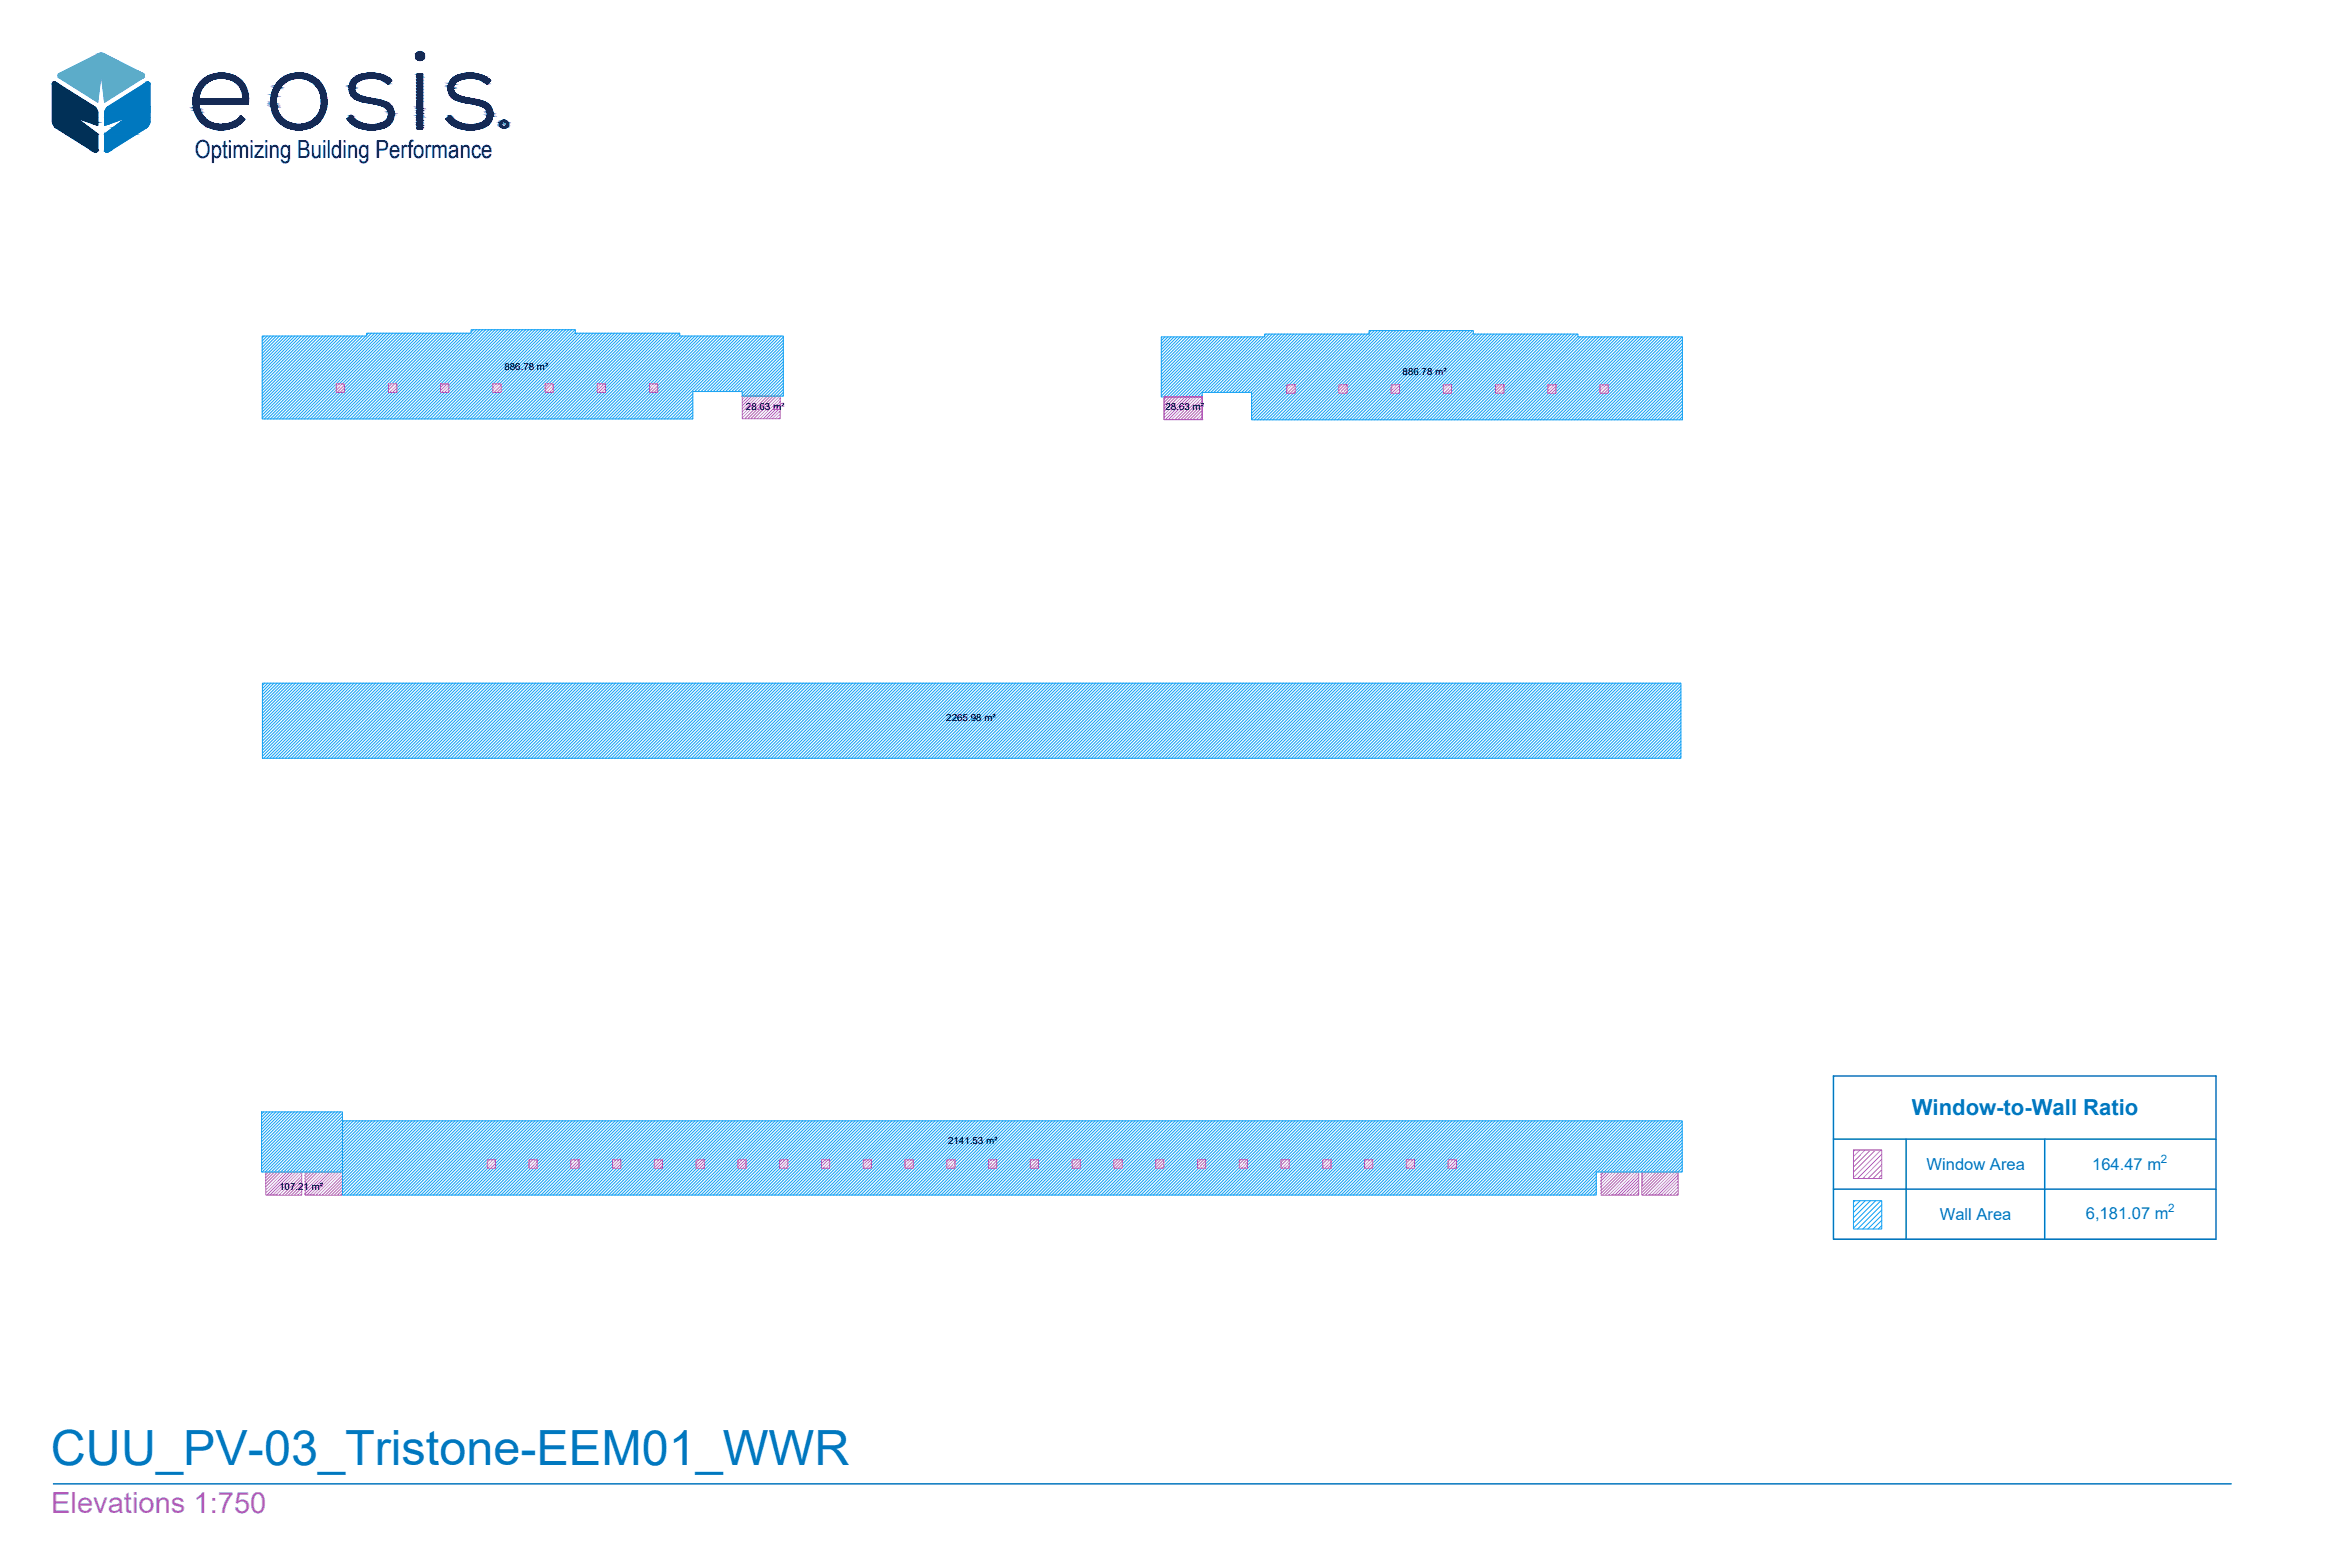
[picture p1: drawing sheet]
<svg xmlns="http://www.w3.org/2000/svg" width="457mm" height="305mm" viewBox="0 0 457 305" stroke-linecap="round" stroke-linejoin="round" font-family="sans-serif">
<defs><g id="words">
<text font-size="9.4" fill="#0078bf" x="9.9" y="285">CUU_PV-03_Tristone-EEM01_WWR</text>
<text font-size="5.7" fill="#888b8d" x="9.9" y="294.3">Elevations 1:750</text>
<text font-size="4.9" fill="#142954" x="37.9" y="30.7">Optimizing Building Performance</text>
<text font-size="4.3" fill="#0078bf" x="371.9" y="217">Window-to-Wall Ratio</text>
<g font-size="3.2" fill="#0078bf">
<text x="374.8" y="227.6">Window Area</text>
<text x="407" y="227.6">164.47 m</text>
<text x="377.4" y="237.3">Wall Area</text>
<text x="405.8" y="237.1">6,181.07 m</text>
</g>
<g font-size="2.3" fill="#0078bf">
<text x="420.4" y="226.1">2</text>
<text x="421.9" y="235.7">2</text>
</g>
<g font-size="1.9">
<text x="98.1" y="71.9">886.78 m²</text>
<text x="272.9" y="73">886.78 m²</text>
<text x="145.1" y="79.8">28.63 m²</text>
<text x="226.7" y="79.8">28.63 m²</text>
<text x="184.1" y="140.3">2265.98 m²</text>
<text x="184.4" y="222.5">2141.53 m²</text>
<text x="54.3" y="231.5">107.21 m²</text>
</g>
<text font-size="1.1" fill="#142954" x="97.7" y="24.6">R</text>
</g></defs>
<!-- layer: WWR- Wall -->
<g fill="none" stroke="#0b9ef4" stroke-width=".19">
<path d="M51 65.4h20.3v-.6h20.4v-.7h20.2v.7h20.3v.6h20.2v11.6h-8v-.8h-9.6v5.3h-83.8zM51.4 65.4l-.4 .3M52 65.4l-1 .9M52.6 65.4l-1.6 1.5M53.2 65.4l-2.2 2.2M53.8 65.4l-2.8 2.8M54.4 65.4l-3.4 3.3M55 65.4l-4 3.9M55.6 65.4l-4.6 4.5M56.2 65.4l-5.2 5.1M56.8 65.4l-5.8 5.8M57.4 65.4l-6.4 6.4"/>
<path d="M58 65.4l-7 6.9M58.5 65.4l-7.5 7.5M59.2 65.4l-8.2 8.1M59.8 65.4l-8.8 8.7M60.4 65.4l-9.4 9.3M61 65.4l-10 10M61.6 65.4l-10.6 10.5M62.1 65.4l-11.1 11.1M62.8 65.4l-11.8 11.7M63.4 65.4l-12.4 12.3M64 65.4l-13 12.9M64.6 65.4l-13.6 13.5"/>
<path d="M65.2 65.4l-14.2 14.1M65.4 75.3l-6.2 6.2M65.4 75.9l-5.6 5.6M65.6 76.3l-5.2 5.2M65.7 65.4l-14.7 14.7M66.2 76.3l-5.2 5.2M66.3 65.4l-15.3 15.3M66.8 76.3l-5.2 5.2M67 65.4l-16 15.9M67.6 65.4l-16.2 16.1M68.2 65.4l-16.2 16.1M68.7 65.4l-16.1 16.1"/>
<path d="M69.3 65.4l-16.1 16.1M69.9 65.4l-16.1 16.1M70.5 65.4l-16.1 16.1M71.2 65.4l-16.2 16.1M71.7 64.8l-.4 .4M72.3 64.8l-16.7 16.7M72.9 64.8l-16.7 16.7M73.5 64.8l-16.7 16.7M74.1 64.8l-16.7 16.7M74.7 64.8l-16.7 16.7M75.3 64.8l-16.7 16.7M75.6 74.7l-6.8 6.8"/>
<path d="M75.6 75.3l-6.2 6.2M75.6 75.9l-5.6 5.6M75.8 76.3l-5.2 5.2M75.9 64.8l-9.9 9.9M76.4 76.3l-5.2 5.2M76.5 64.8l-9.9 9.9M77 76.3l-5.2 5.2M77.1 64.8l-10.1 10M77.7 64.8l-10.7 10.7M78.3 64.8l-11.3 11.3M78.9 64.8l-16.7 16.7M79.5 64.8l-16.7 16.7"/>
<path d="M80.1 64.8l-16.7 16.7M80.6 64.8l-16.6 16.7M81.3 64.8l-16.7 16.7M81.9 64.8l-16.7 16.7M82.5 64.8l-16.7 16.7M83.1 64.8l-16.7 16.7M83.7 64.8l-16.7 16.7M84.2 64.8l-16.6 16.7M84.8 64.8l-16.6 16.7M85.5 64.8l-9.9 9.9M85.7 74.8l-6.7 6.7M85.7 75.4l-6.2 6.1"/>
<path d="M85.7 75.9l-5.6 5.6M85.9 76.3l-5.1 5.2M86.1 64.8l-9.9 9.9M86.5 76.3l-5.1 5.2M86.7 64.8l-9.9 9.9M87.1 76.3l-5.1 5.2M87.2 64.8l-10 10.1M87.8 64.8l-10.6 10.7M88.4 64.8l-11.2 11.3M89 64.8l-16.6 16.7M89.7 64.8l-16.7 16.7M90.3 64.8l-16.7 16.7"/>
<path d="M90.8 64.8l-16.6 16.7M91.4 64.8l-16.6 16.7M92.1 64.1l-.4 .5M92.7 64.1l-17.3 17.4M93.3 64.1l-17.4 17.4M93.9 64.1l-17.3 17.4M94.5 64.1l-17.3 17.4M95.1 64.1l-17.3 17.4M95.7 64.1l-17.3 17.4M95.9 74.8l-6.7 6.7M95.9 75.4l-6.2 6.1M95.9 75.9l-5.6 5.6"/>
<path d="M96.1 76.3l-5.2 5.2M96.3 64.1l-10.5 10.6M96.7 76.3l-5.2 5.2M96.9 64.1l-10.5 10.6M97.3 76.3l-5.2 5.2M97.5 64.1l-10.5 10.6M98.1 64.1l-10.8 10.8M98.7 64.1l-11.4 11.4M99.3 64.1l-12 12M99.9 64.1l-17.4 17.4M100.5 64.1l-17.4 17.4M101.1 64.1l-17.4 17.4"/>
<path d="M101.7 64.1l-17.3 17.4M102.3 64.1l-17.3 17.4M102.9 64.1l-17.3 17.4M103.5 64.1l-17.4 17.4M104.1 64.1l-17.4 17.4M104.7 64.1l-17.4 17.4M105.3 64.1l-17.4 17.4M105.9 64.1l-17.3 17.4M106 74.8l-6.7 6.7M106 75.4l-6.1 6.1M106 76l-5.5 5.5M106.3 76.3l-5.2 5.2"/>
<path d="M106.5 64.1l-10.6 10.6M106.9 76.3l-5.2 5.2M107.1 64.1l-10.5 10.6M107.5 76.3l-5.2 5.2M107.7 64.1l-10.5 10.6M108.3 64.1l-10.8 10.8M108.9 64.1l-11.4 11.4M109.5 64.1l-12 12M110.1 64.1l-17.3 17.4M110.7 64.1l-17.4 17.4M111.3 64.1l-17.4 17.4M111.9 64.1l-17.4 17.4"/>
<path d="M111.9 64.7l-16.8 16.8M112.4 64.8l-16.7 16.7M113 64.8l-16.7 16.7M113.6 64.8l-16.7 16.7M114.2 64.8l-16.7 16.7M114.8 64.8l-16.7 16.7M115.4 64.8l-16.7 16.7M116 64.8l-9.9 9.9M116.2 76l-5.5 5.5M116.2 74.8l-6.7 6.7M116.2 75.4l-6.1 6.1M116.5 76.3l-5.2 5.2"/>
<path d="M116.6 64.8l-9.9 9.9M117.1 76.3l-5.2 5.2M117.2 64.8l-9.9 9.9M117.7 76.3l-5.2 5.2M117.8 64.8l-10.1 10.2M118.4 64.8l-10.7 10.8M119 64.8l-11.3 11.4M119.6 64.8l-16.7 16.7M120.2 64.8l-16.7 16.7M120.8 64.8l-16.7 16.7M121.4 64.8l-16.7 16.7M122 64.8l-16.7 16.7"/>
<path d="M122.6 64.8l-16.7 16.7M123.2 64.8l-16.7 16.7M123.8 64.8l-16.7 16.7M124.4 64.8l-16.7 16.7M125 64.8l-16.7 16.7M125.6 64.8l-16.7 16.7M126.2 64.8l-9.9 9.9M126.4 74.8l-6.7 6.7M126.4 75.4l-6.1 6.1M126.4 76l-5.5 5.5M126.7 76.3l-5.2 5.2M126.8 64.8l-9.9 9.9"/>
<path d="M127.3 76.3l-5.2 5.2M127.4 64.8l-9.9 9.9M127.8 76.3l-5.1 5.2M128 64.8l-10.2 10.2M128.6 64.8l-10.8 10.8M129.2 64.8l-11.4 11.4M129.8 64.8l-16.7 16.7M130.3 64.8l-16.6 16.7M131 64.8l-16.7 16.7M131.6 64.8l-16.7 16.7M132.2 64.8l-16.7 16.7M132.2 65.3l-16.1 16.2"/>
<path d="M132.8 65.4l-16.1 16.1M133.4 65.4l-16.1 16.1M134 65.4l-16.1 16.1M134.6 65.4l-16.1 16.1M134.8 77.8l-3.7 3.7M134.8 78.4l-3.1 3.1M134.8 79.5l-2 2M134.8 76.6l-5 4.9M134.8 77.2l-4.3 4.3M134.8 79l-2.6 2.5M135.2 65.4l-16.1 16.1M135.8 65.4l-9.3 9.3"/>
<path d="M136.4 65.4l-9.3 9.3M137 65.4l-9.3 9.3M137.6 65.4l-9.6 9.6M138.2 65.4l-10.2 10.2M138.8 65.4l-10.8 10.8M139.4 65.4l-16.1 16.1M140 65.4l-16.1 16.1M140.6 65.4l-16.1 16.1M141.2 65.4l-16.1 16.1M141.8 65.4l-16.2 16.1M142.4 65.4l-16.1 16.1M143 65.4l-16.1 16.1"/>
<path d="M143.6 65.4l-16.1 16.1M144.2 65.4l-16.1 16.1M144.8 65.4l-16.1 16.1M145.4 65.4l-16.2 16.1M146 65.4l-10.8 10.8M146.6 65.4l-10.8 10.8M147.2 65.4l-10.8 10.8M147.8 65.4l-10.8 10.8M148.4 65.4l-10.8 10.8M149 65.4l-10.8 10.8M149.6 65.4l-10.8 10.8M150.2 65.4l-10.8 10.8"/>
<path d="M150.8 65.4l-10.8 10.8M151.4 65.4l-10.8 10.8M152 65.4l-10.8 10.8M152.4 68.5l-8 8M152.4 71l-6.1 6M152.4 71.5l-5.5 5.5M152.4 72.7l-4.3 4.3M152.4 75.1l-1.9 1.9M152.4 76.3l-.7 .7M152.4 76.9l-.1 .1M152.4 65.6l-10.6 10.6M152.4 66.2l-10 10"/>
<path d="M152.4 66.8l-9.4 9.4M152.4 67.4l-8.8 8.8M152.4 67.9l-8.3 8.3M152.4 69.1l-7.9 7.9M152.4 69.8l-7.3 7.2M152.4 70.4l-6.7 6.6M152.4 72.1l-4.9 4.9M152.4 73.3l-3.7 3.7M152.4 74l-3.1 3M152.4 74.5l-2.5 2.5M152.4 75.7l-1.3 1.3M225.9 65.5h20.1v-.5h20.4v-.7h20.2v.7h20.4v.5h20.3v16.2h-83.8v-5.4h-9.6v.9h-8z"/>
<path d="M226 65.5l-.1 .2M226.7 65.5l-.8 .8M227.2 65.5l-1.3 1.3M227.8 65.5l-1.9 1.9M228.4 65.5l-2.5 2.5M229 65.5l-3.1 3.1M229.6 65.5l-3.7 3.8M230.2 65.5l-4.3 4.4M230.8 65.5l-4.9 4.9M231.4 65.5l-5.5 5.5M232 65.5l-6.1 6.1M232.6 65.5l-6.7 6.7"/>
<path d="M233.2 65.5l-7.3 7.4M233.8 65.5l-7.9 7.9M233.9 76.8l-.4 .4M234.4 65.5l-8.5 8.5M235 65.5l-9.1 9.1M235.6 65.5l-9.7 9.7M236.2 65.5l-10.3 10.3M236.8 65.5l-10.9 10.9M237.4 65.5l-11.5 11.5M238 65.5l-11.6 11.7M238.6 65.5l-11.7 11.7M239.2 65.5l-11.7 11.7"/>
<path d="M239.8 65.5l-11.7 11.7M240.4 65.5l-11.7 11.7M241 65.5l-11.7 11.7M241.6 65.5l-11.7 11.7M242.2 65.5l-11.7 11.7M242.8 65.5l-11.7 11.7M243.4 65.5l-11.7 11.7M244 65.5l-11.7 11.7M244.6 65.5l-11.7 11.7M245.2 65.5l-10.8 10.8M245.8 65.5l-10.8 10.8M246.3 65l-.3 .3"/>
<path d="M246.9 65l-11.3 11.3M247.5 65l-11.3 11.3M248.1 65l-11.3 11.3M248.8 65l-11.4 11.3M249.3 65l-11.3 11.3M249.9 65l-11.3 11.3M250.3 76l-5.7 5.7M250.3 75.4l-6.2 6.3M250.4 76.5l-5.2 5.2M250.5 65l-11.3 11.3M251 76.5l-5.2 5.2M251.1 65l-11.3 11.3"/>
<path d="M251.6 76.5l-5.2 5.2M251.7 65l-11.3 11.3M252.3 65l-11.3 11.3M252.9 65l-11.3 11.3M253.5 65l-11.3 11.3M254.1 65l-11.3 11.3M254.7 65l-11.3 11.3M255.3 65l-11.8 11.8M255.9 65l-12.4 12.4M256.5 65l-13 13M257.1 65l-13.6 13.6M257.7 65l-14.2 14.2"/>
<path d="M258.3 65l-14.8 14.8M258.9 65l-15.4 15.4M259.5 65l-16 16M260.1 65l-16.6 16.6M260.5 75.4l-6.3 6.3M260.5 76l-5.7 5.7M260.6 76.5l-5.2 5.2M260.7 65l-9.9 9.8M261.2 76.5l-5.2 5.2M261.3 65l-9.8 9.8M261.8 76.5l-5.2 5.2M261.9 65l-9.9 9.9"/>
<path d="M262.5 65l-10.5 10.6M263.1 65l-11.1 11.2M263.7 65l-16.7 16.7M264.3 65l-16.7 16.7M264.9 65l-16.7 16.7M265.5 65l-16.7 16.7M266.1 65l-16.7 16.7M266.8 64.3l-.4 .4M267.4 64.3l-17.4 17.4M268 64.3l-17.4 17.4M268.6 64.3l-17.4 17.4M269.2 64.3l-17.4 17.4"/>
<path d="M269.7 64.3l-17.3 17.4M270.4 64.3l-17.4 17.4M270.6 76l-5.6 5.7M270.6 75.4l-6.2 6.3M270.8 76.5l-5.2 5.2M271 64.3l-17.4 17.4M271.4 76.5l-5.2 5.2M271.6 64.3l-10.6 10.5M272 76.5l-5.2 5.2M272.2 64.3l-10.6 10.5M272.8 64.3l-10.7 10.7M273.3 64.3l-11.2 11.3"/>
<path d="M273.9 64.3l-11.8 11.9M274.6 64.3l-17.4 17.4M275.2 64.3l-17.4 17.4M275.8 64.3l-17.4 17.4M276.4 64.3l-17.4 17.4M276.9 64.3l-17.3 17.4M277.5 64.3l-17.3 17.4M278.1 64.3l-17.3 17.4M278.8 64.3l-17.4 17.4M279.4 64.3l-17.4 17.4M280 64.3l-17.4 17.4M280.5 64.3l-17.3 17.4"/>
<path d="M280.8 76l-5.6 5.7M280.8 75.4l-6.2 6.3M281 76.5l-5.2 5.2M281.1 64.3l-17.3 17.4M281.6 76.5l-5.2 5.2M281.7 64.3l-10.5 10.5M282.2 76.5l-5.2 5.2M282.3 64.3l-10.5 10.5M283 64.3l-10.7 10.7M283.5 64.3l-11.2 11.3M284.1 64.3l-11.8 11.9M284.7 64.3l-17.3 17.4"/>
<path d="M285.3 64.3l-17.3 17.4M285.9 64.3l-17.3 17.4M286.5 64.3l-17.3 17.4M286.6 64.8l-16.8 16.9M287.1 65l-16.7 16.7M287.7 65l-16.7 16.7M288.2 65l-16.6 16.7M288.8 65l-16.6 16.7M289.4 65l-16.6 16.7M290.1 65l-16.7 16.7M290.7 65l-16.7 16.7M291 76.1l-5.6 5.6"/>
<path d="M291 75.5l-6.3 6.2M291.1 76.5l-5.1 5.2M291.3 65l-9.9 9.8M291.7 76.5l-5.1 5.2M291.8 65l-9.8 9.8M292.3 76.5l-5.2 5.2M292.4 65l-10 10M293 65l-10.6 10.6M293.7 65l-11.3 11.2M294.3 65l-16.7 16.7M294.9 65l-16.7 16.7M295.4 65l-16.6 16.7"/>
<path d="M296 65l-16.6 16.7M296.6 65l-16.6 16.7M297.2 65l-16.7 16.7M297.9 65l-16.7 16.7M298.4 65l-16.6 16.7M299 65l-16.6 16.7M299.6 65l-16.6 16.7M300.2 65l-16.7 16.7M300.8 65l-16.7 16.7M301.1 74.9l-6.8 6.8M301.1 76.1l-5.6 5.6M301.1 75.5l-6.2 6.2"/>
<path d="M301.3 76.5l-5.2 5.2M301.4 65l-9.9 9.8M301.9 76.5l-5.2 5.2M302 65l-9.9 9.8M302.5 76.5l-5.2 5.2M302.6 65l-10 10M303.2 65l-10.6 10.6M303.8 65l-11.2 11.2M304.4 65l-16.7 16.7M305 65l-16.7 16.7M305.6 65l-16.6 16.7M306.2 65l-16.6 16.7"/>
<path d="M306.8 65l-16.6 16.7M307 65.4l-16.3 16.3M307.5 65.5l-16.2 16.2M308.1 65.5l-16.2 16.2M308.7 65.5l-16.2 16.2M309.3 65.5l-16.1 16.2M309.9 65.5l-16.1 16.2M310.5 65.5l-9.3 9.3M311.1 65.5l-9.3 9.3M311.3 74.9l-6.8 6.8M311.3 75.5l-6.2 6.2M311.3 76.1l-5.6 5.6"/>
<path d="M311.5 76.5l-5.2 5.2M311.7 65.5l-9.4 9.3M312.1 76.5l-5.2 5.2M312.3 65.5l-9.6 9.6M312.7 76.5l-5.2 5.2M312.9 65.5l-10.2 10.1M313.5 65.5l-10.8 10.7M314.1 65.5l-16.2 16.2M314.7 65.5l-16.2 16.2M315.3 65.5l-16.2 16.2M315.8 65.5l-16.1 16.2M316.4 65.5l-16.1 16.2"/>
<path d="M317.1 65.5l-16.2 16.2M317.7 65.5l-16.2 16.2M318.3 65.5l-16.2 16.2M318.9 65.5l-16.2 16.2M319.4 65.5l-16.1 16.2M320 65.5l-16.1 16.2M320.6 65.5l-9.3 9.3M321.3 65.5l-9.4 9.3M321.9 65.5l-9.4 9.3M322.5 65.5l-9.6 9.6M323 65.5l-10.1 10.2M323.6 65.5l-10.7 10.8"/>
<path d="M324.2 65.5l-16.1 16.2M324.8 65.5l-16.1 16.2M325.5 65.5l-16.2 16.2M326.1 65.5l-16.2 16.2M326.6 65.5l-16.1 16.2M327.2 65.5l-16.1 16.2M327.3 66l-15.6 15.7M327.3 66.6l-15 15.1M327.3 67.3l-14.4 14.4M327.3 67.9l-13.8 13.8M327.3 68.5l-13.2 13.2M327.3 69l-12.6 12.7"/>
<path d="M327.3 70.2l-11.4 11.5M327.3 70.8l-10.8 10.9M327.3 72.6l-9 9.1M327.3 73.2l-8.4 8.5M327.3 74.4l-7.2 7.3M327.3 76.8l-4.8 4.9M327.3 77.4l-4.2 4.3M327.3 78.6l-3 3.1M327.3 69.6l-12 12.1M327.3 71.5l-10.2 10.2M327.3 72.1l-9.6 9.6M327.3 73.8l-7.8 7.9"/>
<path d="M327.3 75.1l-6.6 6.6M327.3 75.6l-6 6.1M327.3 76.2l-5.4 5.5M327.3 78l-3.6 3.7M327.3 79.2l-2.4 2.5M327.3 79.8l-1.8 1.9M134.8 80.2l-1.4 1.3M134.8 80.8l-.8 .7M134.8 81.4l-.1 .1M327.3 81l-.6 .7M327.3 81.6v.1M327.3 80.4l-1.2 1.3"/>
<path d="M51.1 132.9h275.9v14.6h-275.9zM51.5 132.9l-.4 .5M52.1 132.9l-1 1M52.7 132.9l-1.6 1.6M53.3 132.9l-2.2 2.2M53.9 132.9l-2.8 2.8M54.5 132.9l-3.4 3.5M55.1 132.9l-4 4M55.7 132.9l-4.6 4.6M56.3 132.9l-5.2 5.2M56.9 132.9l-5.8 5.8M57.5 132.9l-6.4 6.4"/>
<path d="M58.1 132.9l-7 7M58.7 132.9l-7.6 7.6M59.3 132.9l-8.2 8.2M59.9 132.9l-8.8 8.8M60.5 132.9l-9.4 9.4M61.1 132.9l-10 10M61.7 132.9l-10.6 10.6M62.3 132.9l-11.2 11.2M62.9 132.9l-11.8 11.8M63.5 132.9l-12.4 12.4M64.1 132.9l-13 13M64.7 132.9l-13.6 13.6"/>
<path d="M65.3 132.9l-14.2 14.2M65.9 132.9l-14.6 14.6M66.5 132.9l-14.6 14.6M67.1 132.9l-14.6 14.6M67.7 132.9l-14.6 14.6M68.3 132.9l-14.6 14.6M68.9 132.9l-14.6 14.6M69.5 132.9l-14.6 14.6M70.1 132.9l-14.6 14.6M70.7 132.9l-14.6 14.6M71.3 132.9l-14.6 14.6M71.9 132.9l-14.6 14.6"/>
<path d="M72.5 132.9l-14.6 14.6M73.1 132.9l-14.6 14.6M73.7 132.9l-14.6 14.6M74.3 132.9l-14.6 14.6M74.9 132.9l-14.6 14.6M75.5 132.9l-14.6 14.6M76.1 132.9l-14.6 14.6M76.7 132.9l-14.6 14.6M77.3 132.9l-14.6 14.6M77.9 132.9l-14.7 14.6M78.5 132.9l-14.6 14.6M79.1 132.9l-14.6 14.6"/>
<path d="M79.7 132.9l-14.6 14.6M80.3 132.9l-14.6 14.6M80.9 132.9l-14.6 14.6M81.4 132.9l-14.6 14.6M82 132.9l-14.6 14.6M82.7 132.9l-14.6 14.6M83.3 132.9l-14.6 14.6M83.9 132.9l-14.6 14.6M84.5 132.9l-14.7 14.6M85 132.9l-14.6 14.6M85.6 132.9l-14.6 14.6M86.2 132.9l-14.6 14.6"/>
<path d="M86.9 132.9l-14.6 14.6M87.5 132.9l-14.6 14.6M88.1 132.9l-14.7 14.6M88.6 132.9l-14.6 14.6M89.2 132.9l-14.6 14.6M89.8 132.9l-14.6 14.6M90.4 132.9l-14.5 14.6M91.1 132.9l-14.6 14.6M91.7 132.9l-14.7 14.6M92.2 132.9l-14.6 14.6M92.8 132.9l-14.6 14.6M93.4 132.9l-14.6 14.6"/>
<path d="M94 132.9l-14.6 14.6M94.6 132.9l-14.5 14.6M95.2 132.9l-14.6 14.6M95.8 132.9l-14.6 14.6M96.4 132.9l-14.6 14.6M97 132.9l-14.6 14.6M97.6 132.9l-14.6 14.6M98.2 132.9l-14.6 14.6M98.8 132.9l-14.6 14.6M99.4 132.9l-14.6 14.6M100 132.9l-14.6 14.6M100.6 132.9l-14.6 14.6"/>
<path d="M101.2 132.9l-14.6 14.6M101.8 132.9l-14.6 14.6M102.4 132.9l-14.6 14.6M103 132.9l-14.6 14.6M103.6 132.9l-14.6 14.6M104.2 132.9l-14.6 14.6M104.8 132.9l-14.6 14.6M105.4 132.9l-14.6 14.6M106 132.9l-14.6 14.6M106.6 132.9l-14.6 14.6M107.2 132.9l-14.6 14.6M107.8 132.9l-14.6 14.6"/>
<path d="M108.4 132.9l-14.6 14.6M109 132.9l-14.6 14.6M109.6 132.9l-14.6 14.6M110.2 132.9l-14.6 14.6M110.8 132.9l-14.6 14.6M111.4 132.9l-14.6 14.6M112 132.9l-14.6 14.6M112.6 132.9l-14.6 14.6M113.2 132.9l-14.6 14.6M113.8 132.9l-14.6 14.6M114.4 132.9l-14.6 14.6M115 132.9l-14.6 14.6"/>
<path d="M115.6 132.9l-14.6 14.6M116.2 132.9l-14.6 14.6M116.8 132.9l-14.6 14.6M117.4 132.9l-14.6 14.6M118 132.9l-14.6 14.6M118.6 132.9l-14.6 14.6M119.2 132.9l-14.6 14.6M119.8 132.9l-14.6 14.6M120.4 132.9l-14.6 14.6M121 132.9l-14.6 14.6M121.6 132.9l-14.6 14.6M122.2 132.9l-14.6 14.6"/>
<path d="M122.8 132.9l-14.6 14.6M123.4 132.9l-14.6 14.6M124 132.9l-14.6 14.6M124.6 132.9l-14.6 14.6M125.2 132.9l-14.6 14.6M125.8 132.9l-14.6 14.6M126.4 132.9l-14.6 14.6M127 132.9l-14.6 14.6M127.6 132.9l-14.7 14.6M128.1 132.9l-14.5 14.6M128.8 132.9l-14.6 14.6M129.4 132.9l-14.6 14.6"/>
<path d="M130 132.9l-14.6 14.6M130.6 132.9l-14.6 14.6M131.1 132.9l-14.6 14.6M131.7 132.9l-14.6 14.6M132.3 132.9l-14.5 14.6M133 132.9l-14.6 14.6M133.6 132.9l-14.6 14.6M134.2 132.9l-14.7 14.6M134.7 132.9l-14.6 14.6M135.3 132.9l-14.6 14.6M135.9 132.9l-14.6 14.6M136.5 132.9l-14.5 14.6"/>
<path d="M137.2 132.9l-14.6 14.6M137.8 132.9l-14.7 14.6M138.3 132.9l-14.6 14.6M138.9 132.9l-14.6 14.6M139.5 132.9l-14.6 14.6M140.1 132.9l-14.6 14.6M140.7 132.9l-14.5 14.6M141.4 132.9l-14.7 14.6M141.9 132.9l-14.6 14.6M142.5 132.9l-14.6 14.6M143.1 132.9l-14.6 14.6M143.7 132.9l-14.6 14.6"/>
<path d="M144.3 132.9l-14.6 14.6M144.9 132.9l-14.6 14.6M145.5 132.9l-14.6 14.6M146.1 132.9l-14.6 14.6M146.7 132.9l-14.6 14.6M147.3 132.9l-14.6 14.6M147.9 132.9l-14.6 14.6M148.5 132.9l-14.6 14.6M149.1 132.9l-14.6 14.6M149.7 132.9l-14.6 14.6M150.3 132.9l-14.6 14.6M150.9 132.9l-14.6 14.6"/>
<path d="M151.5 132.9l-14.6 14.6M152.1 132.9l-14.6 14.6M152.7 132.9l-14.6 14.6M153.3 132.9l-14.6 14.6M153.9 132.9l-14.6 14.6M154.5 132.9l-14.6 14.6M155.1 132.9l-14.6 14.6M155.7 132.9l-14.6 14.6M156.3 132.9l-14.6 14.6M156.9 132.9l-14.6 14.6M157.5 132.9l-14.6 14.6M158.1 132.9l-14.6 14.6"/>
<path d="M158.7 132.9l-14.6 14.6M159.3 132.9l-14.6 14.6M159.9 132.9l-14.6 14.6M160.5 132.9l-14.6 14.6M161.1 132.9l-14.6 14.6M161.7 132.9l-14.6 14.6M162.3 132.9l-14.6 14.6M162.9 132.9l-14.6 14.6M163.5 132.9l-14.6 14.6M164.1 132.9l-14.6 14.6M164.7 132.9l-14.6 14.6M165.3 132.9l-14.6 14.6"/>
<path d="M165.9 132.9l-14.6 14.6M166.5 132.9l-14.6 14.6M167.1 132.9l-14.6 14.6M167.7 132.9l-14.6 14.6M168.3 132.9l-14.6 14.6M168.9 132.9l-14.6 14.6M169.5 132.9l-14.6 14.6M170.1 132.9l-14.6 14.6M170.7 132.9l-14.6 14.6M171.3 132.9l-14.6 14.6M171.9 132.9l-14.6 14.6M172.5 132.9l-14.6 14.6"/>
<path d="M173.1 132.9l-14.6 14.6M173.7 132.9l-14.7 14.6M174.2 132.9l-14.5 14.6M174.9 132.9l-14.6 14.6M175.5 132.9l-14.6 14.6M176.1 132.9l-14.6 14.6M176.7 132.9l-14.6 14.6M177.2 132.9l-14.6 14.6M177.8 132.9l-14.6 14.6M178.4 132.9l-14.5 14.6M179.1 132.9l-14.6 14.6M179.7 132.9l-14.6 14.6"/>
<path d="M180.3 132.9l-14.6 14.6M180.8 132.9l-14.6 14.6M181.4 132.9l-14.6 14.6M182 132.9l-14.6 14.6M182.6 132.9l-14.5 14.6M183.3 132.9l-14.6 14.6M183.9 132.9l-14.7 14.6M184.4 132.9l-14.6 14.6M185 132.9l-14.6 14.6M185.6 132.9l-14.6 14.6M186.2 132.9l-14.6 14.6M186.8 132.9l-14.5 14.6"/>
<path d="M187.5 132.9l-14.7 14.6M188 132.9l-14.6 14.6M188.6 132.9l-14.6 14.6M189.2 132.9l-14.6 14.6M189.8 132.9l-14.6 14.6M190.4 132.9l-14.6 14.6M191 132.9l-14.6 14.6M191.6 132.9l-14.6 14.6M192.2 132.9l-14.6 14.6M192.8 132.9l-14.6 14.6M193.4 132.9l-14.6 14.6M194 132.9l-14.6 14.6"/>
<path d="M194.6 132.9l-14.6 14.6M195.2 132.9l-14.6 14.6M195.8 132.9l-14.6 14.6M196.4 132.9l-14.6 14.6M197 132.9l-14.6 14.6M197.6 132.9l-14.6 14.6M198.2 132.9l-14.6 14.6M198.8 132.9l-14.6 14.6M199.4 132.9l-14.6 14.6M200 132.9l-14.6 14.6M200.6 132.9l-14.6 14.6M201.2 132.9l-14.6 14.6"/>
<path d="M201.8 132.9l-14.6 14.6M202.4 132.9l-14.6 14.6M203 132.9l-14.6 14.6M203.6 132.9l-14.6 14.6M204.2 132.9l-14.6 14.6M204.8 132.9l-14.6 14.6M205.4 132.9l-14.6 14.6M206 132.9l-14.6 14.6M206.6 132.9l-14.6 14.6M207.2 132.9l-14.6 14.6M207.8 132.9l-14.6 14.6M208.4 132.9l-14.6 14.6"/>
<path d="M209 132.9l-14.6 14.6M209.6 132.9l-14.6 14.6M210.2 132.9l-14.6 14.6M210.8 132.9l-14.6 14.6M211.4 132.9l-14.6 14.6M212 132.9l-14.6 14.6M212.6 132.9l-14.6 14.6M213.2 132.9l-14.6 14.6M213.8 132.9l-14.6 14.6M214.4 132.9l-14.6 14.6M215 132.9l-14.6 14.6M215.6 132.9l-14.6 14.6"/>
<path d="M216.2 132.9l-14.6 14.6M216.8 132.9l-14.6 14.6M217.4 132.9l-14.6 14.6M218 132.9l-14.6 14.6M218.6 132.9l-14.6 14.6M219.2 132.9l-14.6 14.6M219.8 132.9l-14.6 14.6M220.4 132.9l-14.6 14.6M221 132.9l-14.6 14.6M221.6 132.9l-14.6 14.6M222.2 132.9l-14.6 14.6M222.8 132.9l-14.6 14.6"/>
<path d="M223.4 132.9l-14.7 14.6M223.9 132.9l-14.5 14.6M224.6 132.9l-14.6 14.6M225.2 132.9l-14.6 14.6M225.8 132.9l-14.6 14.6M226.4 132.9l-14.6 14.6M226.9 132.9l-14.6 14.6M227.5 132.9l-14.6 14.6M228.1 132.9l-14.5 14.6M228.8 132.9l-14.6 14.6M229.4 132.9l-14.6 14.6M230 132.9l-14.7 14.6"/>
<path d="M230.5 132.9l-14.6 14.6M231.1 132.9l-14.6 14.6M231.7 132.9l-14.6 14.6M232.3 132.9l-14.5 14.6M233 132.9l-14.6 14.6M233.6 132.9l-14.7 14.6M234.1 132.9l-14.6 14.6M234.7 132.9l-14.6 14.6M235.3 132.9l-14.6 14.6M235.9 132.9l-14.6 14.6M236.5 132.9l-14.5 14.6M237.2 132.9l-14.7 14.6"/>
<path d="M237.7 132.9l-14.6 14.6M238.3 132.9l-14.6 14.6M238.9 132.9l-14.6 14.6M239.5 132.9l-14.6 14.6M240.1 132.9l-14.6 14.6M240.7 132.9l-14.6 14.6M241.3 132.9l-14.6 14.6M241.9 132.9l-14.6 14.6M242.5 132.9l-14.6 14.6M243.1 132.9l-14.6 14.6M243.7 132.9l-14.6 14.6M244.3 132.9l-14.6 14.6"/>
<path d="M244.9 132.9l-14.6 14.6M245.5 132.9l-14.6 14.6M246.1 132.9l-14.6 14.6M246.7 132.9l-14.6 14.6M247.3 132.9l-14.6 14.6M247.9 132.9l-14.6 14.6M248.5 132.9l-14.6 14.6M249.1 132.9l-14.6 14.6M249.7 132.9l-14.6 14.6M250.3 132.9l-14.6 14.6M250.9 132.9l-14.6 14.6M251.5 132.9l-14.6 14.6"/>
<path d="M252.1 132.9l-14.6 14.6M252.7 132.9l-14.6 14.6M253.3 132.9l-14.6 14.6M253.9 132.9l-14.6 14.6M254.5 132.9l-14.6 14.6M255.1 132.9l-14.6 14.6M255.7 132.9l-14.6 14.6M256.3 132.9l-14.6 14.6M256.9 132.9l-14.6 14.6M257.5 132.9l-14.6 14.6M258.1 132.9l-14.6 14.6M258.7 132.9l-14.6 14.6"/>
<path d="M259.3 132.9l-14.6 14.6M259.9 132.9l-14.6 14.6M260.5 132.9l-14.6 14.6M261.1 132.9l-14.6 14.6M261.7 132.9l-14.6 14.6M262.3 132.9l-14.6 14.6M262.9 132.9l-14.6 14.6M263.5 132.9l-14.6 14.6M264.1 132.9l-14.6 14.6M264.7 132.9l-14.6 14.6M265.3 132.9l-14.6 14.6M265.9 132.9l-14.6 14.6"/>
<path d="M266.5 132.9l-14.6 14.6M267.1 132.9l-14.6 14.6M267.7 132.9l-14.6 14.6M268.3 132.9l-14.6 14.6M268.9 132.9l-14.6 14.6M269.5 132.9l-14.7 14.6M270 132.9l-14.5 14.6M270.7 132.9l-14.6 14.6M271.3 132.9l-14.6 14.6M271.9 132.9l-14.6 14.6M272.5 132.9l-14.6 14.6M273 132.9l-14.6 14.6"/>
<path d="M273.6 132.9l-14.6 14.6M274.2 132.9l-14.5 14.6M274.9 132.9l-14.6 14.6M275.5 132.9l-14.6 14.6M276.1 132.9l-14.6 14.6M276.6 132.9l-14.6 14.6M277.2 132.9l-14.6 14.6M277.8 132.9l-14.6 14.6M278.4 132.9l-14.5 14.6M279.1 132.9l-14.6 14.6M279.7 132.9l-14.7 14.6M280.2 132.9l-14.6 14.6"/>
<path d="M280.8 132.9l-14.6 14.6M281.4 132.9l-14.6 14.6M282 132.9l-14.6 14.6M282.6 132.9l-14.5 14.6M283.3 132.9l-14.7 14.6M283.8 132.9l-14.6 14.6M284.4 132.9l-14.6 14.6M285 132.9l-14.6 14.6M285.6 132.9l-14.6 14.6M286.2 132.9l-14.6 14.6M286.8 132.9l-14.6 14.6M287.4 132.9l-14.6 14.6"/>
<path d="M288 132.9l-14.6 14.6M288.6 132.9l-14.6 14.6M289.2 132.9l-14.6 14.6M289.8 132.9l-14.6 14.6M290.4 132.9l-14.6 14.6M291 132.9l-14.6 14.6M291.6 132.9l-14.6 14.6M292.2 132.9l-14.6 14.6M292.8 132.9l-14.6 14.6M293.4 132.9l-14.6 14.6M294 132.9l-14.6 14.6M294.6 132.9l-14.6 14.6"/>
<path d="M295.2 132.9l-14.6 14.6M295.8 132.9l-14.6 14.6M296.4 132.9l-14.6 14.6M297 132.9l-14.6 14.6M297.6 132.9l-14.6 14.6M298.2 132.9l-14.6 14.6M298.8 132.9l-14.6 14.6M299.4 132.9l-14.6 14.6M300 132.9l-14.6 14.6M300.6 132.9l-14.6 14.6M301.2 132.9l-14.6 14.6M301.8 132.9l-14.6 14.6"/>
<path d="M302.4 132.9l-14.6 14.6M303 132.9l-14.6 14.6M303.6 132.9l-14.6 14.6M304.2 132.9l-14.6 14.6M304.8 132.9l-14.6 14.6M305.4 132.9l-14.6 14.6M306 132.9l-14.6 14.6M306.6 132.9l-14.6 14.6M307.2 132.9l-14.6 14.6M307.8 132.9l-14.6 14.6M308.4 132.9l-14.6 14.6M309 132.9l-14.6 14.6"/>
<path d="M309.6 132.9l-14.6 14.6M310.2 132.9l-14.6 14.6M310.8 132.9l-14.6 14.6M311.4 132.9l-14.6 14.6M312 132.9l-14.6 14.6M312.6 132.9l-14.6 14.6M313.2 132.9l-14.6 14.6M313.8 132.9l-14.6 14.6M314.4 132.9l-14.6 14.6M315 132.9l-14.6 14.6M315.6 132.9l-14.7 14.6M316.1 132.9l-14.5 14.6"/>
<path d="M316.8 132.9l-14.6 14.6M317.4 132.9l-14.6 14.6M318 132.9l-14.6 14.6M318.6 132.9l-14.6 14.6M319.2 132.9l-14.7 14.6M319.7 132.9l-14.6 14.6M320.3 132.9l-14.5 14.6M321 132.9l-14.6 14.6M321.6 132.9l-14.6 14.6M322.2 132.9l-14.6 14.6M322.7 132.9l-14.6 14.6M323.3 132.9l-14.6 14.6"/>
<path d="M323.9 132.9l-14.6 14.6M324.5 132.9l-14.5 14.6M325.2 132.9l-14.6 14.6M325.8 132.9l-14.7 14.6M326.3 132.9l-14.6 14.6M326.9 132.9l-14.6 14.6M327 133.4l-14.1 14.1M327 137l-10.5 10.5M327 137.6l-9.9 9.9M327 134l-13.5 13.5M327 134.6l-12.8 12.9M327 135.2l-12.3 12.3"/>
<path d="M327 135.8l-11.7 11.7M327 136.4l-11.1 11.1M327 138.2l-9.3 9.3M327 138.8l-8.7 8.7M327 139.4l-8.1 8.1M327 140l-7.5 7.5M327 141.2l-6.3 6.3M327 145.4l-2.1 2.1M327 146.6l-.9 .9M327 140.6l-6.9 6.9M327 141.8l-5.7 5.7M327 142.4l-5.1 5.1"/>
<path d="M327 143l-4.5 4.5M327 143.6l-3.9 3.9M327 144.2l-3.3 3.3M327 144.8l-2.7 2.7M327 146l-1.5 1.5M327 147.2l-.3 .3M50.9 216.3h15.7v11.7h-15.7zM51.3 216.3l-.4 .4M51.9 216.3l-1 1M52.5 216.3l-1.6 1.6M53.1 216.3l-2.2 2.2M53.7 216.3l-2.8 2.8"/>
<path d="M54.3 216.3l-3.4 3.4M54.9 216.3l-4 4M55.5 216.3l-4.6 4.6M56.1 216.3l-5.2 5.2M56.7 216.3l-5.8 5.8M57.3 216.3l-6.4 6.4M57.9 216.3l-7 7M58.5 216.3l-7.6 7.6M59.1 216.3l-8.2 8.2M59.7 216.3l-8.8 8.8M60.3 216.3l-9.4 9.4M60.9 216.3l-10 10"/>
<path d="M61.5 216.3l-10.6 10.6M62.1 216.3l-11.2 11.2M62.7 216.3l-11.7 11.7M63.3 216.3l-11.7 11.7M63.9 216.3l-11.7 11.7M64.5 216.3l-11.7 11.7M65.1 216.3l-11.7 11.7M65.7 216.3l-11.7 11.7M66.3 216.3l-11.7 11.7M66.6 218h260.7v10h-16.7v4.5h-244zM66.6 216.5l-11.4 11.5M66.6 217.1l-10.8 10.9"/>
<path d="M66.6 217.7l-10.2 10.3M67 218l-10 10M67.6 218l-10 10M68.2 218l-10 10M68.7 218l-9.9 10M69.4 218l-10 10M70 218l-10 10M70.6 218l-10 10M71.2 218l-10 10M71.8 218l-10 10M72.3 218l-9.9 10M72.9 218l-9.9 10"/>
<path d="M73.6 218l-10 10M74.2 218l-10 10M74.8 218l-10 10M75.4 218l-10 10M75.9 218l-9.9 10M76.5 218l-9.9 10M77.1 218l-10.5 10.5M77.8 218l-11.2 11.1M78.4 218l-11.8 11.7M79 218l-12.4 12.3M79.5 218l-12.9 12.9M80.1 218l-13.5 13.5"/>
<path d="M80.7 218l-14.1 14.1M81.3 218l-14.4 14.5M82 218l-14.5 14.5M82.5 218l-14.4 14.5M83.1 218l-14.4 14.5M83.7 218l-14.4 14.5M84.3 218l-14.4 14.5M84.9 218l-14.4 14.5M85.5 218l-14.4 14.5M86.1 218l-14.4 14.5M86.7 218l-14.4 14.5M87.3 218l-14.4 14.5"/>
<path d="M87.9 218l-14.4 14.5M88.5 218l-14.4 14.5M89.1 218l-14.4 14.5M89.7 218l-14.4 14.5M90.3 218l-14.4 14.5M90.9 218l-14.4 14.5M91.5 218l-14.4 14.5M92.1 218l-14.4 14.5M92.7 218l-14.4 14.5M93.3 218l-14.4 14.5M93.9 218l-14.4 14.5M94.5 218l-14.4 14.5"/>
<path d="M95.1 218l-14.4 14.5M95.7 218l-14.4 14.5M96.3 218l-14.4 14.5M96.9 218l-14.4 14.5M97.5 218l-14.4 14.5M98.1 218l-14.4 14.5M98.7 218l-14.4 14.5M99.3 218l-14.4 14.5M99.9 218l-14.4 14.5M100.5 218l-14.4 14.5M101.1 218l-14.4 14.5M101.7 218l-14.5 14.5"/>
<path d="M102.3 218l-14.5 14.5M102.9 218l-7.6 7.6M103.5 218l-7.6 7.6M104.1 218l-7.7 7.7M104.7 218l-8.3 8.3M105.3 218l-8.9 8.9M105.9 218l-14.5 14.5M106.5 218l-14.5 14.5M107.1 218l-14.4 14.5M107.7 218l-14.4 14.5M108.3 218l-14.4 14.5M108.9 218l-14.5 14.5"/>
<path d="M109.5 218l-14.5 14.5M110.1 218l-14.5 14.5M110.7 218l-7.6 7.6M111.3 218l-7.6 7.6M111.9 218l-7.6 7.6M112.5 218l-8 7.9M113.1 218l-8.6 8.5M113.7 218l-9.2 9.1M114.3 218l-14.5 14.5M114.9 218l-14.5 14.5M115.5 218l-14.5 14.5M116.1 218l-14.5 14.5"/>
<path d="M116.7 218l-14.5 14.5M117.3 218l-14.5 14.5M117.9 218l-14.5 14.5M118.4 218l-14.4 14.5M119 218l-7.5 7.6M119.7 218l-7.6 7.6M120.3 218l-7.7 7.6M120.9 218l-8.3 8.2M121.5 218l-8.9 8.8M122 218l-14.4 14.5M122.6 218l-14.4 14.5M123.2 218l-14.4 14.5"/>
<path d="M123.9 218l-14.5 14.5M124.5 218l-14.5 14.5M125.1 218l-14.5 14.5M125.6 218l-14.4 14.5M126.2 218l-14.4 14.5M126.8 218l-7.6 7.6M127.4 218l-7.6 7.6M128.1 218l-7.7 7.6M128.7 218l-7.9 7.8M129.2 218l-8.4 8.4M129.8 218l-9 9M130.4 218l-14.4 14.5"/>
<path d="M131 218l-14.4 14.5M131.6 218l-14.4 14.5M132.2 218l-14.4 14.5M132.8 218l-14.4 14.5M133.4 218l-14.4 14.5M134 218l-14.4 14.5M134.6 218l-14.4 14.5M135.2 218l-7.6 7.6M135.8 218l-7.6 7.6M136.4 218l-7.6 7.6M137 218l-8.1 8.1M137.6 218l-8.7 8.7"/>
<path d="M138.2 218l-14.4 14.5M138.8 218l-14.4 14.5M139.4 218l-14.4 14.5M140 218l-14.4 14.5M140.6 218l-14.4 14.5M141.2 218l-14.4 14.5M141.8 218l-14.4 14.5M142.4 218l-14.4 14.5M143 218l-14.4 14.5M143.6 218l-7.6 7.6M144.2 218l-7.6 7.6M144.8 218l-7.8 7.8"/>
<path d="M145.4 218l-8.4 8.4M146 218l-9 8.9M146.6 218l-14.4 14.5M147.2 218l-14.4 14.5M147.8 218l-14.5 14.5M148.4 218l-14.5 14.5M149 218l-14.4 14.5M149.6 218l-14.4 14.5M150.2 218l-14.4 14.5M150.8 218l-14.4 14.5M151.4 218l-7.6 7.6M152 218l-7.6 7.6"/>
<path d="M152.6 218l-7.6 7.6M153.2 218l-8 8M153.8 218l-8.6 8.6M154.4 218l-9.2 9.2M155 218l-14.5 14.5M155.6 218l-14.5 14.5M156.2 218l-14.5 14.5M156.8 218l-14.5 14.5M157.4 218l-14.4 14.5M158 218l-14.4 14.5M158.6 218l-14.5 14.5M159.2 218l-14.5 14.5"/>
<path d="M159.8 218l-7.7 7.6M160.4 218l-7.7 7.6M161 218l-7.7 7.7M161.6 218l-8.3 8.3M162.2 218l-8.9 8.9M162.8 218l-14.5 14.5M163.4 218l-14.5 14.5M164 218l-14.5 14.5M164.5 218l-14.4 14.5M165.1 218l-14.4 14.5M165.8 218l-14.5 14.5M166.4 218l-14.5 14.5"/>
<path d="M167 218l-14.5 14.5M167.6 218l-7.7 7.6M168.1 218l-7.6 7.6M168.7 218l-7.6 7.6M169.3 218l-7.9 7.9M170 218l-8.6 8.5M170.6 218l-9.2 9.1M171.2 218l-14.5 14.5M171.7 218l-14.4 14.5M172.3 218l-14.4 14.5M172.9 218l-14.4 14.5M173.5 218l-14.4 14.5"/>
<path d="M174.2 218l-14.5 14.5M174.8 218l-14.5 14.5M175.3 218l-14.4 14.5M175.9 218l-7.6 7.6M176.5 218l-7.6 7.6M177.1 218l-7.6 7.6M177.7 218l-8.2 8.2M178.4 218l-8.9 8.8M178.9 218l-14.4 14.5M179.5 218l-14.4 14.5M180.1 218l-14.4 14.5M180.7 218l-14.4 14.5"/>
<path d="M181.3 218l-14.4 14.5M181.9 218l-14.4 14.5M182.5 218l-14.4 14.5M183.1 218l-14.4 14.5M183.7 218l-7.6 7.6M184.3 218l-7.6 7.6M184.9 218l-7.6 7.6M185.5 218l-7.8 7.8M186.1 218l-8.4 8.4M186.7 218l-9 9M187.3 218l-14.4 14.5M187.9 218l-14.4 14.5"/>
<path d="M188.5 218l-14.4 14.5M189.1 218l-14.4 14.5M189.7 218l-14.4 14.5M190.3 218l-14.4 14.5M190.9 218l-14.4 14.5M191.5 218l-14.4 14.5M192.1 218l-7.6 7.6M192.7 218l-7.6 7.6M193.3 218l-7.6 7.6M193.9 218l-8.1 8.1M194.5 218l-8.7 8.7M195.1 218l-14.4 14.5"/>
<path d="M195.7 218l-14.4 14.5M196.3 218l-14.4 14.5M196.9 218l-14.4 14.5M197.5 218l-14.5 14.5M198.1 218l-14.5 14.5M198.7 218l-14.5 14.5M199.3 218l-14.4 14.5M199.9 218l-14.4 14.5M200.5 218l-7.6 7.6M201.1 218l-7.6 7.6M201.7 218l-7.8 7.8M202.3 218l-8.4 8.4"/>
<path d="M202.9 218l-9 8.9M203.5 218l-14.4 14.5M204.1 218l-14.4 14.5M204.7 218l-14.5 14.5M205.3 218l-14.5 14.5M205.9 218l-14.5 14.5M206.5 218l-14.5 14.5M207.1 218l-14.5 14.5M207.7 218l-14.4 14.5M208.3 218l-7.6 7.6M208.9 218l-7.6 7.6M209.5 218l-7.7 7.6"/>
<path d="M210.1 218l-8 8M210.7 218l-8.6 8.6M211.2 218l-9.1 9.2M211.9 218l-14.5 14.5M212.5 218l-14.5 14.5M213.1 218l-14.5 14.5M213.7 218l-14.5 14.5M214.2 218l-14.4 14.5M214.8 218l-14.4 14.5M215.4 218l-14.4 14.5M216.1 218l-14.5 14.5M216.7 218l-7.7 7.6"/>
<path d="M217.3 218l-7.7 7.6M217.8 218l-7.6 7.6M218.4 218l-8.2 8.3M219 218l-8.8 8.9M219.6 218l-14.4 14.5M220.3 218l-14.5 14.5M220.9 218l-14.5 14.5M221.4 218l-14.4 14.5M222 218l-14.4 14.5M222.6 218l-14.4 14.5M223.2 218l-14.4 14.5M223.8 218l-14.4 14.5"/>
<path d="M224.5 218l-7.7 7.6M225 218l-7.6 7.6M225.6 218l-7.6 7.6M226.2 218l-7.9 7.9M226.8 218l-8.5 8.5M227.4 218l-9.1 9.1M228 218l-14.4 14.5M228.6 218l-14.4 14.5M229.2 218l-14.4 14.5M229.8 218l-14.4 14.5M230.4 218l-14.4 14.5M231 218l-14.4 14.5"/>
<path d="M231.6 218l-14.4 14.5M232.2 218l-14.4 14.5M232.8 218l-7.6 7.6M233.4 218l-7.6 7.6M234 218l-7.6 7.6M234.6 218l-8.2 8.1M235.2 218l-8.8 8.8M235.8 218l-14.4 14.5M236.4 218l-14.4 14.5M237 218l-14.4 14.5M237.6 218l-14.4 14.5M238.2 218l-14.4 14.5"/>
<path d="M238.8 218l-14.4 14.5M239.4 218l-14.4 14.5M240 218l-14.4 14.5M240.6 218l-7.6 7.6M241.2 218l-7.6 7.6M241.8 218l-7.6 7.6M242.4 218l-7.8 7.8M243 218l-8.4 8.4M243.6 218l-9 9M244.2 218l-14.5 14.5M244.8 218l-14.5 14.5M245.4 218l-14.4 14.5"/>
<path d="M246 218l-14.4 14.5M246.6 218l-14.4 14.5M247.2 218l-14.5 14.5M247.8 218l-14.5 14.5M248.4 218l-14.5 14.5M249 218l-7.6 7.6M249.6 218l-7.6 7.6M250.2 218l-7.6 7.6M250.8 218l-8.1 8.1M251.4 218l-8.7 8.7M252 218l-14.5 14.5M252.6 218l-14.5 14.5"/>
<path d="M253.2 218l-14.5 14.5M253.8 218l-14.4 14.5M254.4 218l-14.5 14.5M255 218l-14.5 14.5M255.6 218l-14.5 14.5M256.2 218l-14.5 14.5M256.8 218l-14.5 14.5M257.3 218l-7.5 7.6M258 218l-7.6 7.6M258.6 218l-7.8 7.7M259.2 218l-8.4 8.3M259.8 218l-9 8.9"/>
<path d="M260.3 218l-14.4 14.5M260.9 218l-14.4 14.5M261.5 218l-14.4 14.5M262.2 218l-14.5 14.5M262.8 218l-14.5 14.5M263.4 218l-14.5 14.5M263.9 218l-14.4 14.5M264.5 218l-14.4 14.5M265.1 218l-7.6 7.6M265.7 218l-7.6 7.6M266.4 218l-7.7 7.6M267 218l-8 8"/>
<path d="M267.5 218l-8.5 8.6M268.1 218l-9.1 9.2M268.7 218l-14.4 14.5M269.3 218l-14.4 14.5M269.9 218l-14.4 14.5M270.6 218l-14.5 14.5M271.1 218l-14.4 14.5M271.7 218l-14.4 14.5M272.3 218l-14.4 14.5M272.9 218l-14.4 14.5M273.5 218l-7.6 7.6M274.1 218l-7.6 7.6"/>
<path d="M274.7 218l-7.6 7.6M275.3 218l-8.2 8.2M275.9 218l-8.8 8.8M276.5 218l-14.4 14.5M277.1 218l-14.4 14.5M277.7 218l-14.4 14.5M278.3 218l-14.4 14.5M278.9 218l-14.4 14.5M279.5 218l-14.4 14.5M280.1 218l-14.4 14.5M280.7 218l-14.4 14.5M281.3 218l-7.6 7.6"/>
<path d="M281.9 218l-7.6 7.6M282.5 218l-7.6 7.6M283.1 218l-7.9 7.9M283.7 218l-8.5 8.5M284.3 218l-9.1 9.1M284.9 218l-14.4 14.5M285.5 218l-14.4 14.5M286.1 218l-14.4 14.5M286.7 218l-14.5 14.5M287.3 218l-14.4 14.5M287.9 218l-14.4 14.5M288.5 218l-14.4 14.5"/>
<path d="M289.1 218l-14.4 14.5M289.7 218l-7.6 7.6M290.3 218l-7.6 7.6M290.9 218l-7.6 7.6M291.5 218l-8.1 8.1M292.1 218l-8.7 8.7M292.7 218l-14.4 14.5M293.3 218l-14.5 14.5M293.9 218l-14.5 14.5M294.5 218l-14.5 14.5M295.1 218l-14.5 14.5M295.7 218l-14.4 14.5"/>
<path d="M296.3 218l-14.4 14.5M296.9 218l-14.5 14.5M297.5 218l-14.5 14.5M298.1 218l-14.5 14.5M298.7 218l-14.5 14.5M299.3 218l-14.5 14.5M299.9 218l-14.4 14.5M300.5 218l-14.5 14.5M301.1 218l-14.5 14.5M301.7 218l-14.5 14.5M302.3 218l-14.5 14.5M302.9 218l-14.5 14.5"/>
<path d="M303.4 218l-14.3 14.5M304.1 218l-14.5 14.5M304.7 218l-14.5 14.5M305.3 218l-14.5 14.5M305.9 218l-14.5 14.5M306.5 218l-14.5 14.5M307 218l-14.4 14.5M307.6 218l-14.4 14.5M308.3 218l-14.5 14.5M308.9 218l-14.5 14.5M309.5 218l-14.5 14.5M310 218l-14.4 14.5"/>
<path d="M310.6 218l-14.4 14.5M311.2 218l-14.4 14.5M311.8 218l-14.4 14.5M312.5 218l-14.5 14.5M313.1 218l-14.5 14.5M313.6 218l-14.4 14.5M314.2 218l-14.4 14.5M314.8 218l-14.4 14.5M315.4 218l-14.4 14.5M316 218l-14.4 14.5M316.7 218l-14.5 14.5M317.2 218l-14.4 14.5"/>
<path d="M317.8 218l-14.4 14.5M318.4 218l-14.4 14.5M319 218l-14.4 14.5M319.6 218l-14.4 14.5M320.2 218l-14.4 14.5M320.8 218l-9.9 10M321.4 218l-10 10M322 218l-9.9 10M322.6 218l-9.9 10M323.2 218l-9.9 10M323.8 218l-9.9 10M324.4 218l-9.9 10"/>
<path d="M325 218l-10 10M325.6 218l-9.9 10M326.2 218l-9.9 10M326.8 218l-9.9 10M327.3 218.1l-9.8 9.9M327.3 218.7l-9.2 9.3M327.3 219.4l-8.7 8.6M327.3 220l-8.1 8M94.8 226.1l-6.3 6.4M94.8 226.7l-5.7 5.8M94.9 227.2l-5.2 5.3M95.5 227.2l-5.2 5.3"/>
<path d="M96.1 227.2l-5.3 5.3M102.9 225.8l-6.7 6.7M102.9 226.4l-6 6.1M102.9 226.9l-5.4 5.6M103.3 227.2l-5.3 5.3M103.8 227.2l-5.2 5.3M104.4 227.2l-5.2 5.3M111 226l-6.4 6.5M111 226.6l-5.8 5.9M111 227.2l-5.2 5.3M111.6 227.2l-5.2 5.3M112.2 227.2l-5.2 5.3"/>
<path d="M119.2 225.7l-6.8 6.8M119.2 226.3l-6.2 6.2M119.2 226.9l-5.6 5.6M119.4 227.2l-5.2 5.3M120 227.2l-5.2 5.3M120.6 227.2l-5.2 5.3M127.3 225.9l-6.5 6.6M127.3 226.5l-5.9 6M127.3 227.1l-5.3 5.4M127.8 227.2l-5.2 5.3M128.4 227.2l-5.2 5.3M135.4 226.2l-6.2 6.3"/>
<path d="M135.4 226.8l-5.6 5.7M135.6 227.2l-5.2 5.3M136.1 227.2l-5.1 5.3M136.8 227.2l-5.2 5.3M143.6 225.8l-6.7 6.7M143.6 226.4l-6.1 6.1M143.6 227l-5.5 5.5M143.9 227.2l-5.1 5.3M144.5 227.2l-5.1 5.3M145.2 227.2l-5.2 5.3M151.7 226.1l-6.4 6.4M151.7 226.7l-5.8 5.8"/>
<path d="M151.7 227.2l-5.2 5.3M152.3 227.2l-5.1 5.3M152.9 227.2l-5.2 5.3M159.8 225.8l-6.7 6.7M159.8 226.4l-6.1 6.1M159.8 226.9l-5.5 5.6M160.1 227.2l-5.2 5.3M160.7 227.2l-5.2 5.3M161.3 227.2l-5.2 5.3M167.9 226l-6.4 6.5M167.9 226.6l-5.8 5.9M167.9 227.2l-5.2 5.3"/>
<path d="M168.5 227.2l-5.2 5.3M169.1 227.2l-5.2 5.3M176.1 225.7l-6.8 6.8M176.1 226.3l-6.2 6.2M176.1 226.9l-5.6 5.6M176.3 227.2l-5.2 5.3M176.9 227.2l-5.2 5.3M177.5 227.2l-5.2 5.3M184.2 225.9l-6.5 6.6M184.2 226.5l-5.9 6M184.2 227.1l-5.3 5.4M184.7 227.2l-5.2 5.3"/>
<path d="M185.3 227.2l-5.3 5.3M192.3 226.2l-6.2 6.3M192.3 226.8l-5.7 5.7M192.4 227.2l-5.2 5.3M193 227.2l-5.2 5.3M193.6 227.2l-5.2 5.3M200.4 225.8l-6.6 6.7M200.4 226.4l-6 6.1M200.4 227l-5.4 5.5M200.8 227.2l-5.2 5.3M201.4 227.2l-5.2 5.3M202 227.2l-5.2 5.3"/>
<path d="M208.6 226.1l-6.4 6.4M208.6 226.7l-5.8 5.8M208.6 227.2l-5.2 5.3M209.2 227.2l-5.2 5.3M209.8 227.2l-5.2 5.3M216.7 225.7l-6.7 6.8M216.7 226.3l-6.1 6.2M216.7 226.9l-5.5 5.6M217 227.2l-5.2 5.3M217.6 227.2l-5.2 5.3M218.2 227.2l-5.2 5.3M224.8 226l-6.4 6.5"/>
<path d="M224.8 226.6l-5.8 5.9M224.8 227.2l-5.2 5.3M225.4 227.2l-5.2 5.3M226 227.2l-5.2 5.3M233 225.6l-6.9 6.9M233 226.2l-6.2 6.3M233 226.8l-5.6 5.7M233.2 227.2l-5.2 5.3M233.8 227.2l-5.2 5.3M234.4 227.2l-5.2 5.3M241.1 225.9l-6.6 6.6M241.1 226.5l-5.9 6"/>
<path d="M241.1 227.1l-5.3 5.4M241.6 227.2l-5.3 5.3M242.1 227.2l-5.2 5.3M249.2 226.1l-6.3 6.4M249.2 226.7l-5.7 5.8M249.3 227.2l-5.2 5.3M249.9 227.2l-5.2 5.3M250.5 227.2l-5.2 5.3M257.3 225.8l-6.6 6.7M257.3 226.4l-6 6.1M257.3 227l-5.4 5.5M257.7 227.2l-5.2 5.3"/>
<path d="M258.3 227.2l-5.2 5.3M258.9 227.2l-5.2 5.3M265.5 226.1l-6.4 6.4M265.5 226.7l-5.8 5.8M265.5 227.2l-5.2 5.3M266.1 227.2l-5.2 5.3M266.7 227.2l-5.2 5.3M273.6 225.7l-6.7 6.8M273.6 226.3l-6.1 6.2M273.6 226.9l-5.5 5.6M273.9 227.2l-5.2 5.3M274.5 227.2l-5.2 5.3"/>
<path d="M275.1 227.2l-5.2 5.3M281.7 226l-6.4 6.5M281.7 226.6l-5.9 5.9M281.7 227.2l-5.3 5.3M282.2 227.2l-5.1 5.3M282.9 227.2l-5.2 5.3M310.6 228.3l-4.2 4.2M310.6 228.9l-3.6 3.6M310.6 229.5l-3 3M310.6 230.1l-2.4 2.4M310.6 230.7l-1.8 1.8M310.6 231.3l-1.2 1.2"/>
<path d="M310.6 231.9l-.6 .6M327.3 220.6l-7.4 7.4M327.3 221.1l-6.8 6.9M327.3 221.7l-6.2 6.3M327.3 222.3l-5.7 5.7M327.3 222.9l-5.1 5.1M327.3 223.6l-4.5 4.4M327.3 224.2l-3.9 3.8M327.3 224.7l-3.2 3.3M327.3 225.3l-2.6 2.7M327.3 225.9l-2.1 2.1M327.3 226.5l-1.5 1.5"/>
<path d="M327.3 227.1l-.9 .9M327.3 227.8l-.3 .2M360.6 233.6h5.5v5.5h-5.5zM360.9 233.6l-.3 .2M361.9 233.6l-1.3 1.3M362.9 233.6l-2.3 2.2M363.9 233.6l-3.3 3.3M364.9 233.6l-4.3 4.3M365.9 233.6l-5.3 5.3M366.1 234.4l-4.7 4.7M366.1 235.4l-3.7 3.7M366.1 236.4l-2.7 2.7"/>
<path d="M366.1 237.4l-1.7 1.7M366.1 238.4l-.7 .7"/>
</g>
<!-- layer: WWR - Win -->
<g fill="none" stroke="#f047da" stroke-width=".19">
<path d="M65.4 74.7h1.6v1.6h-1.6zM66 74.7l-.6 .6M66.6 74.7l-1.2 1.2M67 74.8l-1.4 1.5M67 75.5l-.8 .8M67 76.1l-.2 .2M75.6 74.7h1.6v1.6h-1.6zM75.6 74.7h.1M76.2 74.7l-.6 .6M76.8 74.7l-1.2 1.2M77.2 74.9l-1.4 1.4M77.2 75.5l-.8 .8"/>
<path d="M77.2 76.1l-.2 .2M85.7 74.7h1.6v1.6h-1.6zM85.8 74.7l-.1 .1M86.4 74.7l-.7 .7M87 74.7l-1.3 1.2M87.3 74.9l-1.4 1.4M87.3 75.5l-.8 .8M87.3 76.1l-.2 .2M95.9 74.7h1.6v1.6h-1.6zM95.9 74.7v.1M96.6 74.7l-.7 .7M97.2 74.7l-1.3 1.2"/>
<path d="M97.5 74.9l-1.4 1.4M97.5 75.5l-.8 .8M97.5 76.1l-.2 .2M106 74.7h1.7v1.6h-1.7zM106.1 74.7l-.1 .1M106.7 74.7l-.7 .7M107.3 74.7l-1.3 1.3M107.7 75l-1.4 1.3M107.7 75.6l-.8 .7M107.7 76.2l-.2 .1M116.2 74.7h1.6v1.6h-1.6zM116.3 74.7l-.1 .1"/>
<path d="M116.9 74.7l-.7 .7M117.5 74.7l-1.3 1.3M117.8 75l-1.3 1.3M117.8 75.6l-.7 .7M117.8 76.2l-.1 .1M126.4 74.7h1.6v1.6h-1.6zM126.5 74.7l-.1 .1M127.1 74.7l-.7 .7M127.7 74.7l-1.3 1.3M128 75l-1.3 1.3M128 75.6l-.7 .7M128 76.2l-.2 .1"/>
<path d="M144.4 77h7.4v4.4h-7.4zM144.5 77l-.1 .1M145.1 77l-.7 .7M145.7 77l-1.3 1.3M146.3 77l-1.9 1.9M146.9 77l-2.5 2.5M147.5 77l-3.1 3.1M148.1 77l-3.7 3.7M148.7 77l-4.3 4.3M149.3 77l-4.4 4.4M149.9 77l-4.4 4.4M150.5 77l-4.4 4.4"/>
<path d="M151.1 77l-4.4 4.4M151.7 77l-4.4 4.4M151.8 77.5l-3.9 3.9M151.8 78.1l-3.3 3.3M151.8 78.7l-2.7 2.7M151.8 79.3l-2.1 2.1M151.8 79.9l-1.5 1.5M226.5 77.2h7.4v4.4h-7.4zM226.5 77.2h.1M226.9 77.2l-.4 .4M227.5 77.2l-1 1M228.1 77.2l-1.6 1.7"/>
<path d="M228.7 77.2l-2.2 2.3M229.3 77.2l-2.8 2.9M229.9 77.2l-3.4 3.4M230.5 77.2l-4 4M231.1 77.2l-4.4 4.4M231.7 77.2l-4.4 4.4M232.3 77.2l-4.4 4.4M232.9 77.2l-4.3 4.4M233.5 77.2l-4.3 4.4M233.9 77.4l-4.2 4.2M233.9 78l-3.6 3.6M233.9 78.7l-3 2.9"/>
<path d="M233.9 79.2l-2.4 2.4M233.9 79.8l-1.8 1.8M250.3 74.8h1.7v1.7h-1.7zM250.8 74.8l-.5 .6M251.5 74.8l-1.2 1.2M252 74.9l-1.6 1.6M252 75.6l-1 .9M252 76.2l-.4 .3M260.5 74.8h1.6v1.7h-1.6zM261 74.8l-.5 .6M261.6 74.8l-1.1 1.2M262.1 75l-1.5 1.5"/>
<path d="M262.1 75.6l-.9 .9M262.1 76.2l-.3 .3M270.6 74.8h1.7v1.7h-1.7zM271.2 74.8l-.6 .6M271.8 74.8l-1.2 1.2M272.3 75l-1.5 1.5M272.3 75.6l-.9 .9M272.3 76.2l-.3 .3M280.8 74.8h1.6v1.7h-1.6zM281.4 74.8l-.6 .6M282 74.8l-1.2 1.2M282.4 75l-1.4 1.5"/>
<path d="M282.4 75.6l-.8 .9M282.4 76.2l-.2 .3M291 74.8h1.6v1.7h-1.6zM291.5 74.8l-.5 .7M292.1 74.8l-1.1 1.3M292.6 75l-1.5 1.5M292.6 75.6l-.9 .9M292.6 76.2l-.3 .3M301.1 74.8h1.6v1.7h-1.6zM301.2 74.8l-.1 .1M301.8 74.8l-.7 .7M302.3 74.8l-1.2 1.3"/>
<path d="M302.7 75.1l-1.4 1.4M302.7 75.6l-.8 .9M302.7 76.2l-.2 .3M311.3 74.8h1.6v1.7h-1.6zM311.3 74.8v.1M311.9 74.8l-.6 .7M312.5 74.8l-1.2 1.3M312.9 75.1l-1.4 1.4M312.9 75.7l-.8 .8M312.9 76.3l-.2 .2M151.8 80.5l-.9 .9M151.8 81.1l-.3 .3"/>
<path d="M226.5 81.6h.1M233.9 81.6h.1M233.9 80.4l-1.2 1.2M233.9 81l-.6 .6M51.7 228h7v4.5h-7zM52.2 228l-.5 .5M52.8 228l-1.1 1.1M53.4 228l-1.7 1.7M54 228l-2.3 2.3M54.6 228l-2.9 2.9M55.2 228l-3.5 3.5M55.8 228l-4.1 4.1"/>
<path d="M56.4 228l-4.5 4.5M57 228l-4.5 4.5M57.6 228l-4.5 4.5M58.2 228l-4.5 4.5M58.7 228l-4.4 4.5M58.7 228.6l-3.8 3.9M58.7 229.2l-3.2 3.3M58.7 229.8l-2.6 2.7M58.7 230.5l-2 2M58.7 231.1l-1.4 1.4M58.7 231.6l-.8 .9M58.7 232.2l-.2 .3"/>
<path d="M59.4 228h7.2v4.5h-7.2zM59.4 228h.1M60 228l-.6 .6M60.6 228l-1.2 1.2M61.2 228l-1.8 1.8M61.8 228l-2.4 2.4M62.4 228l-3 3M62.9 228l-3.5 3.6M63.5 228l-4.1 4.2M64.2 228l-4.5 4.5M64.8 228l-4.5 4.5M65.4 228l-4.5 4.5"/>
<path d="M66 228l-4.5 4.5M66.5 228l-4.4 4.5M66.6 228.5l-3.9 4M66.6 229.1l-3.3 3.4M66.6 229.7l-2.7 2.8M66.6 230.3l-2.1 2.2M66.6 230.9l-1.5 1.6M66.6 231.5l-.9 1M66.6 232.1l-.3 .4M94.8 225.6h1.6v1.6h-1.6zM95.3 225.6l-.5 .5M95.9 225.6l-1.1 1.1"/>
<path d="M96.4 225.7l-1.5 1.5M96.4 226.3l-.9 .9M96.4 226.9l-.3 .3M102.9 225.6h1.6v1.6h-1.6zM103.1 225.6l-.2 .2M103.7 225.6l-.8 .8M104.3 225.6l-1.4 1.3M104.5 225.9l-1.2 1.3M104.5 226.5l-.7 .7M104.5 227.1l-.1 .1M111 225.6h1.6v1.6h-1.6zM111.5 225.6l-.5 .4"/>
<path d="M112.1 225.6l-1.1 1M112.6 225.6l-1.6 1.6M112.6 226.2l-1 1M112.6 226.8l-.4 .4M119.2 225.6h1.6v1.6h-1.6zM119.2 225.6v.1M119.8 225.6l-.6 .7M120.4 225.6l-1.2 1.3M120.8 225.8l-1.4 1.4M120.8 226.4l-.8 .8M120.8 227l-.2 .2M127.3 225.6h1.6v1.6h-1.6z"/>
<path d="M127.6 225.6l-.3 .3M128.2 225.6l-.9 .9M128.8 225.6l-1.5 1.5M128.9 226.1l-1.1 1.1M128.9 226.7l-.5 .5M135.4 225.6h1.6v1.6h-1.6zM136 225.6l-.6 .6M136.6 225.6l-1.2 1.2M137 225.8l-1.4 1.4M137 226.4l-.9 .8M137 226.9l-.2 .3M143.6 225.6h1.6v1.6h-1.6z"/>
<path d="M143.8 225.6l-.2 .2M144.4 225.6l-.8 .8M145 225.6l-1.4 1.4M145.2 226l-1.3 1.2M145.2 226.6l-.7 .6M145.2 227.2h.1M151.7 225.6h1.6v1.6h-1.6zM152.1 225.6l-.4 .5M152.7 225.6l-1 1.1M153.3 225.7l-1.6 1.5M153.3 226.3l-1 .9M153.3 226.9l-.4 .3"/>
<path d="M159.8 225.6h1.6v1.6h-1.6zM159.9 225.6l-.1 .2M160.5 225.6l-.7 .8M161.1 225.6l-1.3 1.3M161.4 225.9l-1.3 1.3M161.4 226.5l-.7 .7M161.4 227.1l-.1 .1M167.9 225.6h1.6v1.6h-1.6zM168.3 225.6l-.4 .4M168.9 225.6l-1 1M169.5 225.6l-1.6 1.6M169.5 226.2l-1 1"/>
<path d="M169.5 226.8l-.4 .4M176.1 225.6h1.6v1.6h-1.6zM176.1 225.6v.1M176.7 225.6l-.6 .7M177.3 225.6l-1.2 1.3M177.7 225.8l-1.4 1.4M177.7 226.4l-.8 .8M177.7 227l-.2 .2M184.2 225.6h1.6v1.6h-1.6zM184.5 225.6l-.3 .3M185.1 225.6l-.9 .9M185.7 225.6l-1.5 1.5"/>
<path d="M185.8 226.1l-1.1 1.1M185.8 226.7l-.5 .5M192.3 225.6h1.6v1.6h-1.6zM192.9 225.6l-.6 .6M193.5 225.6l-1.2 1.2M193.9 225.8l-1.5 1.4M193.9 226.4l-.9 .8M193.9 226.9l-.3 .3M200.4 225.6h1.7v1.6h-1.7zM200.7 225.6l-.3 .2M201.3 225.6l-.9 .8M201.8 225.6l-1.4 1.4"/>
<path d="M202.1 226l-1.3 1.2M202.1 226.6l-.7 .6M202.1 227.2h-.1M208.6 225.6h1.6v1.6h-1.6zM209 225.6l-.4 .5M209.6 225.6l-1 1.1M210.2 225.6l-1.6 1.6M210.2 226.3l-1 .9M210.2 226.9l-.4 .3M216.7 225.6h1.6v1.6h-1.6zM216.8 225.6l-.1 .1M217.4 225.6l-.7 .7"/>
<path d="M218 225.6l-1.3 1.3M218.3 225.9l-1.3 1.3M218.3 226.5l-.7 .7M218.3 227.1l-.1 .1M224.8 225.6h1.6v1.6h-1.6zM225.2 225.6l-.4 .4M225.8 225.6l-1 1M226.4 225.6l-1.6 1.6M226.4 226.1l-1 1.1M226.4 226.8l-.4 .4M233 225.6h1.6v1.6h-1.6zM233 225.6h.1"/>
<path d="M233.6 225.6l-.6 .6M234.2 225.6l-1.2 1.2M234.6 225.8l-1.4 1.4M234.6 226.4l-.8 .8M234.6 227l-.2 .2M241.1 225.6h1.6v1.6h-1.6zM241.4 225.6l-.3 .3M242 225.6l-.9 .9M242.6 225.6l-1.5 1.5M242.7 226.1l-1.1 1.1M242.7 226.7l-.6 .5M249.2 225.6h1.6v1.6h-1.6z"/>
<path d="M249.8 225.6l-.6 .5M250.4 225.6l-1.2 1.1M250.8 225.7l-1.5 1.5M250.8 226.3l-.9 .9M250.8 226.9l-.3 .3M257.3 225.6h1.7v1.6h-1.7zM257.5 225.6l-.2 .2M258.1 225.6l-.8 .8M258.7 225.6l-1.4 1.4M259 226l-1.3 1.2M259 226.6l-.7 .6M259 227.2h-.1"/>
<path d="M265.5 225.6h1.6v1.6h-1.6zM265.9 225.6l-.4 .5M266.5 225.6l-1 1.1M267.1 225.6l-1.6 1.6M267.1 226.2l-1 1M267.1 226.8l-.4 .4M273.6 225.6h1.6v1.6h-1.6zM273.7 225.6l-.1 .1M274.3 225.6l-.7 .7M274.9 225.6l-1.3 1.3M275.2 225.9l-1.3 1.3M275.2 226.5l-.7 .7"/>
<path d="M275.2 227.1l-.1 .1M281.7 225.6h1.7v1.6h-1.7zM282.1 225.6l-.4 .4M282.7 225.6l-1 1M283.3 225.6l-1.6 1.6M283.4 226.1l-1.2 1.1M283.4 226.7l-.5 .5M311.5 228h7.3v4.5h-7.3zM312 228l-.5 .5M312.6 228l-1.1 1.1M313.2 228l-1.7 1.7M313.8 228l-2.3 2.3"/>
<path d="M314.4 228l-2.9 2.9M315 228l-3.5 3.5M315.6 228l-4.1 4.1M316.2 228l-4.4 4.5M316.8 228l-4.4 4.5M317.4 228l-4.4 4.5M318 228l-4.4 4.5M318.6 228l-4.4 4.5M318.8 228.4l-4 4.1M318.8 229l-3.4 3.5M318.8 229.6l-2.8 2.9M318.8 230.2l-2.2 2.3"/>
<path d="M318.8 230.8l-1.6 1.7M318.8 231.4l-1 1.1M318.8 232l-.4 .5M319.4 228h7.1v4.5h-7.1zM319.8 228l-.4 .4M320.4 228l-1 1M321 228l-1.6 1.6M321.6 228l-2.2 2.2M322.2 228l-2.8 2.8M322.8 228l-3.4 3.4M323.4 228l-4 3.9M324 228l-4.4 4.5"/>
<path d="M324.6 228l-4.4 4.5M325.2 228l-4.4 4.5M325.8 228l-4.4 4.5M326.4 228l-4.5 4.5M326.5 228.5l-3.9 4M326.5 229.2l-3.3 3.3M326.5 229.7l-2.7 2.8M326.5 230.3l-2.1 2.2M326.5 230.9l-1.5 1.6M326.5 231.5l-1 1M326.5 232.1l-.4 .4M360.6 223.7h5.5v5.5h-5.5z"/>
<path d="M360.9 223.7l-.3 .3M361.9 223.7l-1.3 1.3M362.9 223.7l-2.3 2.3M363.9 223.7l-3.3 3.3M364.9 223.7l-4.3 4.3M365.9 223.7l-5.3 5.3M366.1 224.5l-4.7 4.7M366.1 225.5l-3.7 3.7M366.1 226.5l-2.7 2.7M366.1 227.5l-1.7 1.7M366.1 228.5l-.7 .7"/>
</g>
<!-- layer: _LEED_template -->
<g fill="none" stroke="#142954" stroke-width=".25">
<path d="M39 15.9a5.6 5.6 0 0 1 8.8 .9 5 5 0 0 1 .4 3.4l-9.5 .1a4.4 4.4 0 0 0 5.8 3.7l.9-.3 1.2-.8a.32 .32 0 0 1 .2-.3 .32 .32 0 0 1 .4 .3 .34 .34 0 0 1 .3 .5 6 6 0 0 1-8.9-.3 5.9 5.9 0 0 1 .4-7.2zM40 16.3a4.6 4.6 0 0 1 6.7 .8 2.85 2.85 0 0 1 .6 1.9v.3h-8.6l.1-.9a3.8 3.8 0 0 1 1.2-2.1zM54.1 15.8a5.5 5.5 0 0 1 6.8-.9 5.5 5.5 0 0 1 2.6 6.3 5.5 5.5 0 0 1-6.9 3.9 5.6 5.6 0 0 1-2.7-9zM54.9 16.5a4.5 4.5 0 0 1 5.8-.5 4.5 4.5 0 0 1 1.5 5.6 4.5 4.5 0 0 1-6 2.2 4.5 4.5 0 0 1-2-6.1zM68.9 15.2a5.9 5.9 0 0 1 7.3 .5l-.6 .6a5.4 5.4 0 0 0-6.2-.2 1.61 1.61 0 0 0-.3 1.7 1.61 1.61 0 0 0 1.4 1l1.2 .3a8.2 8.2 0 0 1 4.3 1.4 2.8 2.8 0 0 1-1.8 4.5 6.1 6.1 0 0 1-6.6-1.8l.7-.8a5.2 5.2 0 0 0 6.8 1 1.67 1.67 0 0 0 .4-1.8 1.67 1.67 0 0 0-1.4-1.1l-.9-.2a11.2 11.2 0 0 1-4.5-1.3 2.56 2.56 0 0 1 .2-3.8zM81.2 14.4h1v10.7l-1-.1zM88.1 15.2a6 6 0 0 1 7.3 .5l-.6 .6a5.4 5.4 0 0 0-6.1-.3 1.59 1.59 0 0 0-.4 1.7 1.59 1.59 0 0 0 1.4 1.1l1.2 .3a7.9 7.9 0 0 1 4.3 1.4 2.8 2.8 0 0 1-1.8 4.5 5.9 5.9 0 0 1-6.6-1.8l.7-.7a5.3 5.3 0 0 0 6.7 1 1.68 1.68 0 0 0 .6-1.8 1.68 1.68 0 0 0-1.5-1.2l-.8-.2a13.7 13.7 0 0 1-4.3-1.1 2.49 2.49 0 0 1-.1-4z"/>
<circle cx="81.7" cy="10.9" r=".87"/>
<circle cx="98.1" cy="24.2" r=".78"/>
<circle cx="98.1" cy="24.2" r=".61"/>
</g>
<g fill="#142954" stroke="#142954" stroke-width=".19">
<path d="M81.6 10.1h.2z"/>
<path d="M81.5 11.8h.4z"/>
<path d="M58 14.2h.4z"/>
<path d="M72 14.2h.5z"/>
<path d="M43 14.2h.3z"/>
<path d="M81.9 14.4h.3z"/>
<path d="M73.9 15.5h2z"/>
<path d="M75.5 16.3h.1z"/>
<path d="M94.7 16.3h.1z"/>
<path d="M44.4 19.3h.6z"/>
<path d="M43.3 19.3h2.3z"/>
<path d="M89.3 19.7h4.6z"/>
<path d="M39.7 20.3h8.5z"/>
<path d="M41.3 20.3h.5z"/>
<path d="M47.8 20.3h.4z"/>
<path d="M46.8 22.7h.2z"/>
<path d="M46.5 23h.8z"/>
<path d="M81.2 25.1h.2z"/>
<path d="M82 25.1h.1z"/>
<path d="M57.8 25.2h.8z"/>
<path d="M58.2 25.3h.1z"/>
<path d="M42.9 25.3h.2z"/>
<path d="M72.1 25.3h.2z"/>
<path d="M91.2 25.3h.5z"/>
<path d="M98 23.4h.1z"/>
<path d="M98.3 23.6h.3z"/>
<path d="M98.3 24.7h.3z"/>
<path d="M98.2 24.8h.4z"/>
<path d="M97.9 24.9h.4z"/>
<path d="M81.6 10.1h.3zM81.5 10.1h.4z"/>
<path d="M81.5 10.1h.5zM81.4 10.1h.6z"/>
<path d="M81.4 10.1h.7zM81.4 10.1h.7z"/>
<path d="M81.4 10.1l.7 .1zM81.3 10.2h.8z"/>
<path d="M81.3 10.2h.9zM81.2 10.2h1z"/>
<path d="M81.2 10.2l1.1 .1zM81.2 10.2l1.1 .1h-1.1z"/>
<path d="M81.2 10.3h1.1zM81.2 10.3h1.1z"/>
<path d="M81.1 10.3l1.3 .1zM81 10.4h1.4z"/>
<path d="M81 10.4l1.4 .1zM81 10.4l1.4 .1z"/>
<path d="M81 10.5h1.5zM81 10.5h1.5z"/>
<path d="M80.9 10.5l1.6 .1zM80.9 10.5l1.6 .1z"/>
<path d="M80.9 10.6l1.6 .1zM80.9 10.6l1.6 .1z"/>
<path d="M80.9 10.7l1.6 .1zM80.9 10.7l1.6 .1z"/>
<path d="M80.9 10.8h1.6zM80.9 10.8h1.6z"/>
<path d="M80.9 10.8l1.6 .1zM80.9 10.8l1.6 .1z"/>
<path d="M80.9 10.9l1.6 .1zM80.9 10.9l1.6 .1z"/>
<path d="M80.9 11l1.6 .1zM80.9 11l1.6 .1z"/>
<path d="M80.9 11.1l1.6 .1zM80.9 11.1l1.6 .1z"/>
<path d="M80.9 11.2h1.6zM80.9 11.2h1.6z"/>
<path d="M80.9 11.2h1.6zM80.9 11.2l1.6 .1z"/>
<path d="M80.9 11.3h1.6zM80.9 11.3l1.5 .1z"/>
<path d="M81 11.4h1.4zM81 11.4h1.4z"/>
<path d="M81 11.4h1.4zM81 11.4l1.3 .1z"/>
<path d="M81.1 11.5h1.2zM81.1 11.5l1.2 .1z"/>
<path d="M81.2 11.6h1.1zM81.2 11.6h1z"/>
<path d="M81.2 11.6h1zM81.2 11.6h.9z"/>
<path d="M81.3 11.6h.8zM81.3 11.6l.8 .1z"/>
<path d="M81.4 11.7h.7zM81.4 11.7h.6z"/>
<path d="M81.4 11.7h.6zM81.4 11.7l.5 .1z"/>
<path d="M81.5 11.8h.3zM81.6 11.8h.2z"/>
<path d="M58 14.2h.6zM57.9 14.2h.7z"/>
<path d="M57.9 14.2h.8zM57.7 14.2h1z"/>
<path d="M72 14.2h.5zM72 14.2h.5z"/>
<path d="M91.4 14.2h.4zM91.2 14.2h.6z"/>
<path d="M57.7 14.2h1.1zM57.6 14.2h1.2z"/>
<path d="M43 14.2h.4zM42.8 14.2h.6z"/>
<path d="M42.8 14.2h.7zM42.8 14.2h.7z"/>
<path d="M72 14.2h.7zM71.7 14.2h1z"/>
<path d="M91.2 14.2h.7zM90.9 14.2h1z"/>
<path d="M57.6 14.2l1.4 .1zM57.4 14.3h1.6z"/>
<path d="M42.8 14.2l.9 .1zM42.6 14.3h1.1z"/>
<path d="M71.7 14.2l1.2 .1zM71.5 14.3h1.4z"/>
<path d="M90.9 14.2l1.3 .1zM90.8 14.3h1.4z"/>
<path d="M42.6 14.3h1.2zM42.4 14.3h1.4z"/>
<path d="M57.4 14.3h1.7zM57.3 14.3h1.8z"/>
<path d="M42.4 14.3h1.5zM42.3 14.3h1.6z"/>
<path d="M71.5 14.3h1.6zM71.3 14.3h1.8z"/>
<path d="M90.8 14.3h1.5zM90.5 14.3h1.8z"/>
<path d="M57.3 14.3h2zM57.1 14.3h2.2z"/>
<path d="M42.3 14.3h1.8zM42.1 14.3h2z"/>
<path d="M71.3 14.3h2.1zM71.1 14.3h2.3z"/>
<path d="M90.5 14.3h2.1zM90.3 14.3h2.3z"/>
<path d="M42.1 14.3h2.1zM42 14.3h2.2z"/>
<path d="M57.1 14.3h2.3zM56.9 14.3h2.5z"/>
<path d="M71.1 14.3l2.4 .1zM70.9 14.4h2.6z"/>
<path d="M90.3 14.3l2.4 .1zM90.1 14.4h2.6z"/>
<path d="M42 14.3l2.3 .1zM41.9 14.4h2.4z"/>
<path d="M81.3 14.4h.1zM81.3 14.4h.1z"/>
<path d="M81.3 14.4h.2zM81.2 14.4h.3z"/>
<path d="M82 14.4h.2zM81.9 14.4h.3z"/>
<path d="M81.2 14.4h.3zM81.2 14.4h.3z"/>
<path d="M81.9 14.4h.3zM81.9 14.4h.3zM81.8 14.4h.4z"/>
<path d="M81.2 14.4h.4zM81.2 14.4h.4z"/>
<path d="M81.8 14.4h.4zM81.7 14.4h.5z"/>
<path d="M81.2 14.4h.4zM81.2 14.4h.4z"/>
<path d="M81.7 14.4h.5zM81.7 14.4h.5z"/>
<path d="M81.2 14.4h.5zM81.2 14.4h.5z"/>
<path d="M81.2 14.4h1zM81.2 14.4h1z"/>
<path d="M56.9 14.3l2.7 .1zM56.8 14.4h2.8z"/>
<path d="M81.2 14.4h1zM81.2 14.4h1z"/>
<path d="M81.2 14.4h1zM81.2 14.4h1z"/>
<path d="M81.2 14.4h1zM81.2 14.4h1z"/>
<path d="M41.9 14.4h2.6zM41.7 14.4h2.8z"/>
<path d="M81.2 14.4h1zM81.2 14.4h1z"/>
<path d="M70.9 14.4h2.8zM70.6 14.4h3.1zM70.6 14.4h3.1zM70.6 14.4h3.1z"/>
<path d="M90.1 14.4h2.9zM89.8 14.4h3.2z"/>
<path d="M89.8 14.4h3.2zM89.8 14.4h3.2z"/>
<path d="M56.8 14.4h2.9zM56.6 14.4h3.1z"/>
<path d="M41.7 14.4h2.9zM41.6 14.4h3z"/>
<path d="M81.2 14.4h1zM81.2 14.4h1zM81.2 14.4h1zM81.2 14.4h1z"/>
<path d="M81.2 14.4h1zM81.2 14.4h1z"/>
<path d="M41.6 14.4h3.1zM41.4 14.4h3.3z"/>
<path d="M81.2 14.4h1zM81.2 14.4h1z"/>
<path d="M70.6 14.4h3.4zM70.3 14.4h3.7z"/>
<path d="M56.6 14.4h3.3zM56.4 14.4h3.5z"/>
<path d="M81.2 14.4h1zM81.2 14.4h1z"/>
<path d="M89.8 14.4l3.4 .1zM89.6 14.5h3.6z"/>
<path d="M81.2 14.4l1 .1zM81.2 14.4l1 .1zM81.2 14.5h1zM81.2 14.5h1z"/>
<path d="M56.4 14.4l3.6 .1zM56.3 14.5h3.7z"/>
<path d="M81.2 14.5h1zM81.2 14.5h1zM81.2 14.5h1zM81.2 14.5h1z"/>
<path d="M70.3 14.4l3.9 .1zM70.2 14.5h4z"/>
<path d="M41.4 14.4l3.6 .1zM41.2 14.5h3.8zM41.2 14.5h3.8zM41.2 14.5h3.8z"/>
<path d="M89.6 14.5h3.8zM89.4 14.5h4z"/>
<path d="M81.2 14.5h1zM81.2 14.5h1zM81.2 14.5h1zM81.2 14.5h1zM81.2 14.5h1zM81.2 14.5h1zM81.2 14.5h1zM81.2 14.5h1z"/>
<path d="M70.2 14.5h4.1zM70.1 14.5h4.2z"/>
<path d="M89.4 14.5h4.1zM89.3 14.5h4.2z"/>
<path d="M81.2 14.5h1zM81.2 14.5h1z"/>
<path d="M81.2 14.5l1 .1zM81.2 14.5l1 .1zM81.2 14.6h1zM81.2 14.6h1z"/>
<path d="M56.3 14.5l3.9 .1zM56.1 14.6h4.1z"/>
<path d="M41.2 14.5l4 .1zM41 14.6h4.2z"/>
<path d="M56.1 14.6h4.1zM56.1 14.6h4.1z"/>
<path d="M70.1 14.5l4.4 .1-.2-.1zM69.8 14.6l.3-.1 4.4 .1zM69.8 14.6h4.7zM69.8 14.6h4.7z"/>
<path d="M89.3 14.5l4.5 .1-.3-.1zM89.1 14.6l.2-.1 4.5 .1z"/>
<path d="M41 14.6h4.3zM40.9 14.6h4.4z"/>
<path d="M89.1 14.6h4.7zM89 14.6h4.8z"/>
<path d="M40.9 14.6h4.5zM40.8 14.6h4.6z"/>
<path d="M56 14.6l4.5 .1zM55.8 14.7h4.7z"/>
<path d="M55.8 14.7h4.7zM55.8 14.7h4.7z"/>
<path d="M69.8 14.6l5 .1zM69.6 14.7h5.2z"/>
<path d="M89 14.6l5 .1zM88.9 14.7h5.1z"/>
<path d="M40.8 14.6l4.8 .1zM40.6 14.7h5z"/>
<path d="M69.6 14.7h5.2zM69.6 14.7h5.2z"/>
<path d="M88.9 14.7h5.2zM88.8 14.7h5.3z"/>
<path d="M40.6 14.7l5.1 .1zM40.5 14.8h5.2z"/>
<path d="M69.6 14.7l5.3 .1zM69.5 14.8h5.4z"/>
<path d="M88.8 14.7l5.3 .1zM88.7 14.8h5.4z"/>
<path d="M40.5 14.8h5.3zM40.4 14.8h5.4z"/>
<path d="M55.8 14.7l5 .2-.3-.2zM55.5 14.9l.3-.2 5 .2zM55.5 14.9h5.3zM55.5 14.9h5.3z"/>
<path d="M69.5 14.8l5.6 .1zM69.3 14.9h5.8z"/>
<path d="M88.7 14.8l5.6 .1zM88.6 14.9h5.7z"/>
<path d="M69.3 14.9h5.8zM69.3 14.9h5.8z"/>
<path d="M88.6 14.9h5.8zM88.6 14.9h5.8z"/>
<path d="M81.2 14.6l1 .3v-.3zM81.2 14.6l1 .3h-1z"/>
<path d="M40.4 14.8l5.6 .1-.2-.1zM40.2 14.9l.2-.1 5.6 .1z"/>
<path d="M40.2 14.9l5.8 .1zM40.2 15h5.8z"/>
<path d="M69.3 14.9l6 .1zM69.2 15h6.1z"/>
<path d="M88.5 14.9l6 .1zM88.4 15h6.1z"/>
<path d="M55.5 14.9l5.5 .1-.2-.1zM55.2 15l.3-.1 5.5 .1z"/>
<path d="M55.2 15h5.9zM55.2 15h5.9z"/>
<path d="M69.2 15h6.2zM69.1 15h6.3z"/>
<path d="M88.4 15h6.2zM88.4 15h6.2z"/>
<path d="M69.1 15l6.4 .1zM69 15.1h6.5z"/>
<path d="M88.3 15l6.4 .1zM88.2 15.1h6.5z"/>
<path d="M40.2 15l6 .1-.2-.1zM40 15.1l.2-.1 6 .1z"/>
<path d="M55.2 15l6.1 .2-.2-.2zM54.9 15.2l.3-.2 6.1 .2z"/>
<path d="M40 15.1l6.3 .1zM39.9 15.2h6.4z"/>
<path d="M69 15.1l6.6 .1-.1-.1zM68.9 15.2l.1-.1 6.6 .1z"/>
<path d="M54.9 15.2h6.4zM54.9 15.2h6.4z"/>
<path d="M88.2 15.1l6.6 .1zM88.1 15.2h6.7z"/>
<path d="M68.9 15.2h6.7zM68.9 15.2h6.7z"/>
<path d="M39.9 15.2h6.5zM39.8 15.2h6.6z"/>
<path d="M43 15.2h3.4zM43 15.2h3.4z"/>
<path d="M54.9 15.2h6.5zM54.9 15.2h6.5z"/>
<path d="M88.1 15.2h6.8zM88.1 15.2h6.8z"/>
<path d="M39.8 15.2h3.2zM39.8 15.2h3z"/>
<path d="M58.2 15.2h3.2zM58.2 15.2h3.2z"/>
<path d="M43.1 15.2h3.3zM43.1 15.2h3.3z"/>
<path d="M54.9 15.2h3zM54.9 15.2h3.3z"/>
<path d="M39.8 15.2h3zM39.8 15.2h2.8z"/>
<path d="M43.3 15.2h3.1zM43.3 15.2h3.1z"/>
<path d="M58.4 15.2h3zM58.4 15.2h3z"/>
<path d="M68.9 15.2h6.8zM68.8 15.2h6.9z"/>
<path d="M72.2 15.2h3.5zM72.2 15.2h3.5z"/>
<path d="M68.8 15.2h3.2zM68.8 15.2h3.4z"/>
<path d="M88.1 15.2h6.8zM88.1 15.2h6.8z"/>
<path d="M91.4 15.2h3.5zM91.4 15.2h3.5z"/>
<path d="M54.9 15.2h3zM54.8 15.2h2.8z"/>
<path d="M88.1 15.2h3.1zM88.1 15.2h3.3z"/>
<path d="M39.8 15.2h2.8zM39.8 15.2h2.6z"/>
<path d="M43.5 15.2h2.9zM43.5 15.2h2.9z"/>
<path d="M68.8 15.2h3.2zM68.8 15.2h2.9z"/>
<path d="M72.5 15.2h3.2zM72.5 15.2h3.2z"/>
<path d="M88.1 15.2h2.8zM88.1 15.2h3.1z"/>
<path d="M91.7 15.2h3.2zM91.7 15.2h3.2z"/>
<path d="M58.7 15.2l2.8 .1zM58.7 15.2l2.8 .1z"/>
<path d="M43.7 15.2l2.8 .1zM43.7 15.2l2.8 .1z"/>
<path d="M68.8 15.2h2.9zM68.8 15.2l2.7 .1z"/>
<path d="M39.8 15.2h2.6zM39.7 15.3h2.5z"/>
<path d="M88.1 15.2h2.8zM88.1 15.2l2.6 .1z"/>
<path d="M43.9 15.3h2.6zM43.9 15.3h2.6z"/>
<path d="M54.8 15.2h2.8zM54.8 15.2l2.5 .1z"/>
<path d="M43.9 15.3h2.6zM43.9 15.3h2.6z"/>
<path d="M72.9 15.2l2.9 .1zM72.9 15.2l2.9 .1z"/>
<path d="M92.1 15.2l2.9 .1zM92.1 15.2l2.9 .1z"/>
<path d="M68.8 15.3h2.7zM68.7 15.3h2.5z"/>
<path d="M88 15.3h2.7zM88 15.3h2.4z"/>
<path d="M39.7 15.3h2.5zM39.7 15.3h2.3z"/>
<path d="M58.9 15.3h2.6zM58.9 15.3h2.6z"/>
<path d="M44 15.3h2.5zM44 15.3h2.5z"/>
<path d="M73.2 15.3h2.6zM73.2 15.3h2.6z"/>
<path d="M92.5 15.3h2.5zM92.5 15.3h2.5z"/>
<path d="M54.8 15.3h2.5zM54.7 15.3h2.4z"/>
<path d="M68.7 15.3h2.5zM68.7 15.3h2.3z"/>
<path d="M88 15.3h2.4zM88 15.3l2.2 .1z"/>
<path d="M39.7 15.3h2.3zM39.7 15.3l2.1 .1z"/>
<path d="M44.2 15.3l2.4 .1zM44.2 15.3l2.4 .1z"/>
<path d="M59.2 15.3l2.4 .1zM59.2 15.3l2.4 .1z"/>
<path d="M73.4 15.3l2.5 .1zM73.4 15.3l2.5 .1z"/>
<path d="M92.6 15.3l2.5 .1zM92.6 15.3l2.5 .1z"/>
<path d="M59.4 15.4h2.2zM59.4 15.4h2.2z"/>
<path d="M54.7 15.3h2.4zM54.7 15.3l2.2 .1h-2.3z"/>
<path d="M44.3 15.4h2.4zM44.3 15.4h2.4z"/>
<path d="M68.7 15.3h2.3zM68.7 15.3l2 .1zM68.7 15.4h2zM68.7 15.4h2z"/>
<path d="M87.9 15.4h2.3zM87.9 15.4h2.1zM87.9 15.4h2.1zM87.9 15.4h2.1z"/>
<path d="M39.6 15.4h2.2zM39.5 15.4h2.2zM39.5 15.4h2.2zM39.5 15.4h2.2z"/>
<path d="M54.6 15.4h2.2zM54.6 15.4h2.3z"/>
<path d="M44.5 15.4l2.2 .1zM44.5 15.4l2.2 .1z"/>
<path d="M59.4 15.4l2.3 .1zM59.4 15.4l2.3 .1z"/>
<path d="M73.6 15.4l2.3 .1zM73.6 15.4l2.3 .1zM73.9 15.5h2z"/>
<path d="M92.8 15.4l2.4 .1zM92.8 15.4l2.4 .1z"/>
<path d="M44.7 15.5h2zM44.7 15.5h2z"/>
<path d="M93.2 15.5h2zM93.2 15.5h2z"/>
<path d="M68.7 15.4h2zM68.6 15.5h1.9z"/>
<path d="M39.5 15.4h2.2zM39.5 15.5h1.9z"/>
<path d="M87.9 15.4h2.1zM87.8 15.5h1.9z"/>
<path d="M44.7 15.5h2zM44.7 15.5h2z"/>
<path d="M54.6 15.4h2.2zM54.5 15.5h2z"/>
<path d="M81.2 14.9l1 .6v-.6zM81.2 14.9l1 .6h-1z"/>
<path d="M39.5 15.5h1.9zM39.4 15.5h1.9z"/>
<path d="M81.2 15.5h1zM81.2 15.5h1z"/>
<path d="M59.6 15.5h2.2zM59.6 15.5h2.2z"/>
<path d="M44.8 15.5h2zM44.8 15.5h2z"/>
<path d="M68.6 15.5h1.9zM68.6 15.5h1.7z"/>
<path d="M59.9 15.5h1.9zM59.9 15.5h1.9z"/>
<path d="M87.8 15.5h1.9zM87.8 15.5h1.7z"/>
<path d="M74 15.5l2.1 .1-.2-.1zM74 15.5l2.1 .1h-1.8z"/>
<path d="M93.2 15.5l2.1 .1-.1-.1zM93.2 15.5l2.1 .1h-1.8z"/>
<path d="M74.3 15.6h1.8zM74.3 15.6h1.8z"/>
<path d="M93.5 15.6h1.8zM93.5 15.6h1.8z"/>
<path d="M74.3 15.6h1.8zM74.3 15.6h1.8z"/>
<path d="M93.5 15.6h1.8zM93.5 15.6h1.8z"/>
<path d="M54.5 15.5h2zM54.4 15.6h1.9z"/>
<path d="M68.5 15.5h1.8zM68.5 15.5l1.6 .1z"/>
<path d="M74.3 15.6h1.8zM74.3 15.6h1.8z"/>
<path d="M54.4 15.6h1.9zM54.4 15.6h1.8z"/>
<path d="M45 15.5l1.9 .1zM45 15.5l1.9 .1z"/>
<path d="M87.8 15.5h1.7zM87.8 15.5l1.6 .1z"/>
<path d="M93.6 15.6h1.8zM93.6 15.6h1.8z"/>
<path d="M39.4 15.5h1.9zM39.3 15.6h1.8z"/>
<path d="M74.4 15.6h1.8zM74.4 15.6h1.8z"/>
<path d="M93.6 15.6h1.8zM93.6 15.6h1.8z"/>
<path d="M45.1 15.6l1.8 .1zM45.1 15.6l1.8 .1z"/>
<path d="M59.9 15.5l2 .2-.1-.2zM59.9 15.5l2 .2h-1.8z"/>
<path d="M74.4 15.6l1.8 .1zM74.4 15.6l1.8 .1z"/>
<path d="M93.6 15.6l1.8 .1zM93.6 15.6l1.8 .1z"/>
<path d="M39.3 15.6h1.8zM39.3 15.6l1.7 .1z"/>
<path d="M68.5 15.6h1.6zM68.5 15.6l1.5 .1z"/>
<path d="M87.7 15.6h1.7zM87.7 15.6l1.5 .1z"/>
<path d="M74.5 15.7h1.7zM74.5 15.7h1.7z"/>
<path d="M93.7 15.7h1.7zM93.7 15.7h1.7z"/>
<path d="M45.2 15.7h1.7zM45.2 15.7h1.7z"/>
<path d="M74.5 15.7h1.7zM74.5 15.7h1.7z"/>
<path d="M93.7 15.7h1.7zM93.7 15.7h1.7z"/>
<path d="M39.3 15.7h1.7zM39.2 15.7h1.7z"/>
<path d="M54.4 15.6h1.8zM54.3 15.7h1.7z"/>
<path d="M74.5 15.7h1.7zM74.5 15.7h1.6z"/>
<path d="M68.5 15.7h1.5zM68.4 15.7h1.5z"/>
<path d="M93.8 15.7h1.6zM93.8 15.7h1.6z"/>
<path d="M87.7 15.7h1.5zM87.7 15.7h1.4z"/>
<path d="M68.4 15.7h1.5zM68.4 15.7h1.5z"/>
<path d="M74.6 15.7h1.5zM74.6 15.7h1.5z"/>
<path d="M87.6 15.7h1.5zM87.6 15.7h1.5z"/>
<path d="M93.9 15.7h1.5zM93.9 15.7h1.4z"/>
<path d="M74.6 15.7h1.5zM74.6 15.7h1.5z"/>
<path d="M93.9 15.7h1.4zM93.9 15.7h1.4z"/>
<path d="M45.3 15.7h1.7zM45.3 15.7h1.7z"/>
<path d="M60.1 15.7h2zM60.1 15.7h2z"/>
<path d="M60.3 15.7l1.8 .1zM60.3 15.7l1.8 .1z"/>
<path d="M74.6 15.7h1.5zM74.6 15.7l1.5 .1z"/>
<path d="M68.4 15.7h1.5zM68.4 15.7l1.4 .1z"/>
<path d="M93.9 15.7h1.4zM93.9 15.7l1.4 .1z"/>
<path d="M87.6 15.7h1.5zM87.6 15.8h1.4z"/>
<path d="M39.2 15.7h1.7zM39.1 15.8h1.7z"/>
<path d="M74.7 15.8h1.4zM74.7 15.8h1.3z"/>
<path d="M45.4 15.7l1.7 .1zM45.4 15.7l1.7 .1z"/>
<path d="M93.9 15.8h1.4zM93.9 15.8h1.3z"/>
<path d="M54.3 15.7l1.5 .1 .2-.1zM54.1 15.8l.2-.1 1.5 .1zM54.1 15.8h1.7zM54.1 15.8h1.7z"/>
<path d="M45.6 15.8h1.5zM45.6 15.8h1.5z"/>
<path d="M68.3 15.8h1.5zM68.3 15.8l1.4 .1z"/>
<path d="M87.6 15.8h1.4zM87.6 15.8l1.3 .1z"/>
<path d="M74.8 15.8h1.2zM74.8 15.8l1.1 .1z"/>
<path d="M94.1 15.8h1.1zM94.1 15.8l1.1 .1z"/>
<path d="M60.4 15.8l1.8 .1-.1-.1zM60.4 15.8l1.8 .1h-1.6z"/>
<path d="M74.9 15.9h1zM74.9 15.9h1z"/>
<path d="M94.1 15.9h1.1zM94.1 15.9h1.1z"/>
<path d="M68.3 15.9h1.4zM68.3 15.9h1.3z"/>
<path d="M87.5 15.9h1.4zM87.5 15.9h1.3z"/>
<path d="M39.1 15.8l1.5 .1 .2-.1zM39 15.9l.1-.1 1.5 .1z"/>
<path d="M45.6 15.8l1.6 .2-.1-.2zM45.6 15.8l1.6 .2h-1.5z"/>
<path d="M74.9 15.9h1zM74.9 15.9l1 .1z"/>
<path d="M94.2 15.9h1zM94.2 15.9l.9 .1z"/>
<path d="M39 15.9h1.6zM39 15.9l1.5 .1z"/>
<path d="M60.6 15.9l1.7 .1zM60.6 15.9l1.7 .1z"/>
<path d="M54.1 15.8l1.5 .2 .2-.2zM54.1 15.8l1.5 .2h-1.6z"/>
<path d="M75 16h.9zM75 16h.9z"/>
<path d="M94.2 16h.9zM94.2 16h.9z"/>
<path d="M68.3 15.9h1.3zM68.3 15.9l1.2 .1z"/>
<path d="M87.5 15.9h1.3zM87.5 15.9l1.2 .1z"/>
<path d="M45.7 16h1.6zM45.7 16h1.6z"/>
<path d="M60.7 16h1.6zM60.7 16h1.6z"/>
<path d="M75.1 16h.8zM75.1 16h.7z"/>
<path d="M94.3 16h.8zM94.3 16l.7 .1z"/>
<path d="M45.8 16l1.5 .1zM45.8 16l1.5 .1z"/>
<path d="M68.2 16h1.3zM68.2 16.1h1.2z"/>
<path d="M54 16h1.6zM54 16l1.4 .1h-1.5z"/>
<path d="M68.2 16.1h1.2zM68.2 16.1h1.2z"/>
<path d="M87.5 16l1.1 .1 .1-.1zM87.5 16l1.1 .1h-1.2z"/>
<path d="M87.4 16.1h1.2zM87.4 16.1h1.2z"/>
<path d="M75.1 16h.7zM75.1 16l.6 .1z"/>
<path d="M81.2 15.5l1 .6v-.6zM81.2 15.5l1 .6h-1z"/>
<path d="M94.4 16.1h.6zM94.4 16.1h.6z"/>
<path d="M39 16l1.3 .1 .2-.1zM39 16l1.3 .1h-1.5z"/>
<path d="M75.2 16.1h.5zM75.2 16.1h.5z"/>
<path d="M94.5 16.1h.5zM94.5 16.1h.5z"/>
<path d="M53.9 16.1h1.5zM53.9 16.1l1.5 .1z"/>
<path d="M75.3 16.1h.4zM75.3 16.1l.4 .1z"/>
<path d="M94.5 16.1h.5zM94.5 16.1l.4 .1z"/>
<path d="M68.2 16.1l1.1 .1 .1-.1zM68.2 16.1l1.1 .1h-1.2z"/>
<path d="M87.4 16.1h1.2zM87.4 16.1l1.1 .1z"/>
<path d="M45.9 16.1l1.5 .1-.1-.1zM45.9 16.1l1.5 .1h-1.3z"/>
<path d="M60.8 16l1.6 .2-.1-.2zM60.8 16l1.6 .2h-1.4z"/>
<path d="M61 16.2h1.5zM61 16.2h1.5z"/>
<path d="M75.3 16.2h.4zM75.3 16.2l.3 .1z"/>
<path d="M38.8 16.1l1.3 .2 .2-.2zM38.8 16.1l1.3 .2h-1.4z"/>
<path d="M94.5 16.2h.4zM94.5 16.2l.4 .1z"/>
<path d="M75.4 16.3h.2zM75.4 16.3h.2z"/>
<path d="M46.1 16.2l1.4 .1zM46.1 16.2l1.4 .1z"/>
<path d="M94.6 16.3h.3zM94.6 16.3h.2z"/>
<path d="M75.4 16.3h.2zM75.4 16.3h.2zM75.4 16.3h.2zM75.4 16.3h.2z"/>
<path d="M94.7 16.3h.1zM94.7 16.3h.1zM94.7 16.3h.1zM94.7 16.3h.1z"/>
<path d="M38.7 16.3h1.4zM38.7 16.3h1.3z"/>
<path d="M53.9 16.2l1.3 .1 .2-.1zM53.9 16.2l1.3 .1h-1.4z"/>
<path d="M46.1 16.3l1.4 .1zM46.1 16.3l1.4 .1z"/>
<path d="M53.8 16.3h1.4zM53.7 16.4h1.4z"/>
<path d="M61 16.2l1.6 .2-.1-.2zM61 16.2l1.6 .2h-1.4z"/>
<path d="M68.1 16.2l1.1 .2 .1-.2zM68.1 16.2l1.1 .2h-1.1z"/>
<path d="M87.4 16.2l1 .2 .1-.2zM87.4 16.2l1 .2h-1.1z"/>
<path d="M61.2 16.4l1.5 .1zM61.2 16.4l1.5 .1z"/>
<path d="M38.7 16.3l1.2 .2 .1-.2zM38.7 16.3l1.2 .2h-1.3z"/>
<path d="M68.1 16.4h1.1zM68.1 16.4l1 .1z"/>
<path d="M87.3 16.4h1.1zM87.3 16.4l1 .1z"/>
<path d="M46.2 16.4l1.4 .1-.1-.1zM46.2 16.4l1.4 .1h-1.2zM46.4 16.5h1.2zM46.4 16.5h1.2z"/>
<path d="M53.7 16.4l1.2 .1 .2-.1zM53.7 16.4l1.2 .1h-1.3z"/>
<path d="M38.6 16.5h1.3zM38.6 16.5l1.2 .1z"/>
<path d="M61.3 16.5l1.4 .1v-.1zM61.3 16.5l1.4 .1h-1.3z"/>
<path d="M68 16.5l1 .2 .1-.2zM68 16.5l1 .2h-1z"/>
<path d="M87.2 16.5l1.1 .2v-.2zM87.2 16.5l1.1 .2h-1.1z"/>
<path d="M53.6 16.5l1.2 .2 .1-.2zM53.6 16.5l1.2 .2h-1.3z"/>
<path d="M46.4 16.5l1.3 .2-.1-.2zM46.4 16.5l1.3 .2h-1.2z"/>
<path d="M38.5 16.6l1.2 .1 .1-.1zM38.5 16.6l1.2 .1h-1.3z"/>
<path d="M61.4 16.6l1.4 .1-.1-.1zM61.4 16.6l1.4 .1h-1.3z"/>
<path d="M81.2 16.1l1 .6v-.6zM81.2 16.1l1 .6h-1zM81.2 16.7h1zM81.2 16.7h1z"/>
<path d="M53.5 16.7h1.3zM53.5 16.7h1.3z"/>
<path d="M46.5 16.7l1.3 .1zM46.5 16.7l1.3 .1z"/>
<path d="M61.5 16.7l1.3 .1zM61.5 16.7l1.3 .1z"/>
<path d="M46.6 16.8h1.2zM46.6 16.8h1.2z"/>
<path d="M68 16.7l1 .2v-.2zM68 16.7l1 .2h-1.1z"/>
<path d="M38.4 16.7l1.1 .2 .2-.2zM38.4 16.7l1.1 .2h-1.2z"/>
<path d="M87.2 16.7l1 .2 .1-.2zM87.2 16.7l1 .2h-1z"/>
<path d="M38.3 16.9h1.2zM38.3 16.9h1.2z"/>
<path d="M67.9 16.9h1.1zM67.9 16.9h1.1z"/>
<path d="M87.2 16.9h1zM87.2 16.9h1z"/>
<path d="M53.5 16.7l1.1 .3 .2-.3zM53.5 16.7l1.1 .3h-1.3z"/>
<path d="M61.6 16.8l1.3 .2-.1-.2zM61.6 16.8l1.3 .2h-1.2z"/>
<path d="M53.3 17h1.3zM53.3 17h1.3z"/>
<path d="M61.7 17h1.2zM61.7 17h1.2z"/>
<path d="M46.7 16.8l1.2 .2-.1-.2zM46.7 16.8l1.2 .2h-1.2z"/>
<path d="M46.7 17l1.2 .1zM46.7 17l1.2 .1z"/>
<path d="M38.3 16.9l1.1 .2 .1-.2zM38.3 16.9l1.1 .2h-1.2z"/>
<path d="M67.9 16.9l1.1 .3v-.3zM67.9 16.9l1.1 .3h-1.1z"/>
<path d="M87.2 16.9l1 .3v-.3zM87.2 16.9l1 .3h-1z"/>
<path d="M61.7 17l1.3 .2-.1-.2zM61.7 17l1.3 .2h-1.2z"/>
<path d="M53.3 17l1.1 .2 .2-.2zM53.3 17l1.1 .2h-1.1z"/>
<path d="M46.7 17.1l1.3 .1-.1-.1zM46.7 17.1l1.3 .1h-1.1z"/>
<path d="M61.8 17.2l1.3 .1zM61.8 17.2l1.3 .1z"/>
<path d="M46.9 17.2l1.1 .1zM46.9 17.2l1.1 .1z"/>
<path d="M38.2 17.1l1.1 .2 .1-.2zM38.2 17.1l1.1 .2h-1.2z"/>
<path d="M53.3 17.2h1.1zM53.3 17.2l1.1 .1z"/>
<path d="M81.2 16.7l1 .6v-.6zM81.2 16.7l1 .6h-1z"/>
<path d="M67.9 17.2l1.1 .2v-.2zM67.9 17.2l1.1 .2h-1.1z"/>
<path d="M87.2 17.2l1 .2v-.2zM87.2 17.2l1 .2h-1z"/>
<path d="M38.1 17.3h1.2zM38.1 17.3l1.1 .1z"/>
<path d="M61.9 17.3l1.2 .1v-.1zM61.9 17.3l1.2 .1h-1.1z"/>
<path d="M67.9 17.4h1.1zM67.9 17.4h1.1z"/>
<path d="M46.9 17.3l1.1 .1v-.1zM46.9 17.3l1.1 .1h-1.1z"/>
<path d="M87.2 17.4h1zM87.2 17.4h1z"/>
<path d="M53.2 17.3l1.1 .1 .1-.1zM53.2 17.3l1.1 .1h-1.2z"/>
<path d="M38.1 17.4l1.1 .1v-.1zM38.1 17.4l1.1 .1h-1.2z"/>
<path d="M53.1 17.4h1.2zM53.1 17.4l1.2 .1z"/>
<path d="M62 17.4l1.2 .1-.1-.1zM62 17.4l1.2 .1h-1.2z"/>
<path d="M46.9 17.4l1.1 .2v-.2zM46.9 17.4l1.1 .2h-1z"/>
<path d="M38 17.5h1.2zM38 17.5l1.1 .1z"/>
<path d="M47 17.6h1.1zM47 17.6h1.1z"/>
<path d="M62 17.5l1.2 .2v-.2zM62 17.5l1.2 .2h-1.1z"/>
<path d="M67.9 17.4l1.2 .3-.1-.3zM67.9 17.4l1.2 .3h-1.1z"/>
<path d="M87.2 17.4l1.1 .3-.1-.3zM87.2 17.4l1.1 .3h-1.1z"/>
<path d="M53.1 17.5l1.1 .2 .1-.2zM53.1 17.5l1.1 .2h-1.2z"/>
<path d="M53 17.7h1.2zM53 17.7l1.1 .1z"/>
<path d="M38 17.6l1 .2 .1-.2zM38 17.6l1 .2h-1.1z"/>
<path d="M68 17.7l1.1 .1v-.1zM68 17.7l1.1 .1h-1.1z"/>
<path d="M87.2 17.7l1.1 .1v-.1zM87.2 17.7l1.1 .1h-1.1z"/>
<path d="M47 17.6l1.1 .2v-.2zM47 17.6l1.1 .2h-1z"/>
<path d="M62.1 17.7l1.2 .1-.1-.1zM62.1 17.7l1.2 .1h-1.1z"/>
<path d="M47.1 17.8h1zM47.1 17.8h1z"/>
<path d="M62.2 17.8l1.1 .1zM62.2 17.8l1.1 .1z"/>
<path d="M37.9 17.8h1.1zM37.9 17.8l1.1 .1z"/>
<path d="M68 17.8l1.2 .1-.1-.1zM68 17.8l1.2 .1h-1.2z"/>
<path d="M87.2 17.8l1.2 .1-.1-.1zM87.2 17.8l1.2 .1h-1.1z"/>
<path d="M53 17.8l1.1 .1v-.1zM53 17.8l1.1 .1h-1.1z"/>
<path d="M81.2 17.3l1 .6v-.6zM81.2 17.3l1 .6h-1z"/>
<path d="M81.2 17.9h1zM81.2 17.9h1z"/>
<path d="M53 17.9h1.1zM53 17.9l1.1 .1z"/>
<path d="M37.8 17.9l1.1 .1 .1-.1zM37.8 17.9l1.1 .1h-1.1z"/>
<path d="M47.1 17.8l1.1 .2-.1-.2zM47.1 17.8l1.1 .2h-1z"/>
<path d="M62.2 17.9l1.2 .2-.1-.2zM62.2 17.9l1.2 .2h-1.1z"/>
<path d="M68 17.9l1.3 .2-.1-.2zM68 17.9l1.3 .2h-1.2z"/>
<path d="M87.3 17.9l1.3 .2-.2-.2zM87.3 17.9l1.3 .2h-1.3z"/>
<path d="M37.8 18h1.1zM37.8 18l1.1 .1z"/>
<path d="M47.2 18l1 .1zM47.2 18l1 .1z"/>
<path d="M62.3 18.1h1.1zM62.3 18.1h1.1z"/>
<path d="M52.9 18l1.1 .2 .1-.2zM52.9 18l1.1 .2h-1.1z"/>
<path d="M68.1 18.1l1.3 .1zM68.1 18.1l1.3 .1z"/>
<path d="M87.3 18.1l1.3 .1zM87.3 18.1l1.3 .1z"/>
<path d="M52.9 18.2h1.1zM52.9 18.2h1.1z"/>
<path d="M47.2 18.1l1 .1v-.1zM47.2 18.1l1 .1h-1z"/>
<path d="M68.1 18.2l1.5 .1-.2-.1zM68.1 18.2l1.5 .1h-1.4z"/>
<path d="M87.4 18.2l1.4 .1zM87.4 18.2l1.4 .1z"/>
<path d="M37.8 18.1l1.1 .2v-.2zM37.8 18.1l1.1 .2h-1.2z"/>
<path d="M47.2 18.2l1.1 .1zM47.2 18.2l1.1 .1z"/>
<path d="M62.3 18.1l1.1 .2v-.2zM62.3 18.1l1.1 .2h-1z"/>
<path d="M68.2 18.3l1.5 .1zM68.2 18.3l1.5 .1z"/>
<path d="M87.4 18.3l1.5 .1zM87.4 18.3l1.5 .1z"/>
<path d="M37.7 18.3l1.1 .1 .1-.1zM37.7 18.3l1.1 .1h-1.1z"/>
<path d="M52.9 18.2l1 .2 .1-.2zM52.9 18.2l1 .2h-1.1z"/>
<path d="M47.2 18.3l1.1 .1v-.1zM47.2 18.3l1.1 .1h-1.1z"/>
<path d="M62.4 18.3l1.1 .2-.1-.2zM62.4 18.3l1.1 .2h-1.1z"/>
<path d="M52.8 18.4h1.1zM52.8 18.4l1.1 .1z"/>
<path d="M68.2 18.4l1.6 .1-.1-.1zM68.2 18.4l1.6 .1h-1.5z"/>
<path d="M47.2 18.4l1.1 .1zM47.2 18.4l1.1 .1z"/>
<path d="M87.5 18.4l1.6 .1-.2-.1zM87.5 18.4l1.6 .1h-1.6z"/>
<path d="M81.2 17.9l1 .6v-.6zM81.2 17.9l1 .6h-1z"/>
<path d="M47.2 18.5h1.1zM47.2 18.5h1.1z"/>
<path d="M37.7 18.4l1.1 .1v-.1zM37.7 18.4l1.1 .1h-1.1z"/>
<path d="M68.3 18.5h1.7zM68.3 18.5h1.7z"/>
<path d="M87.5 18.5h1.7zM87.5 18.5h1.7z"/>
<path d="M47.3 18.5h1zM47.3 18.5h1z"/>
<path d="M68.3 18.5l1.7 .1zM68.3 18.5l1.7 .1z"/>
<path d="M87.5 18.5l1.7 .1zM87.5 18.5l1.7 .1z"/>
<path d="M62.4 18.5l1.1 .1v-.1zM62.4 18.5l1.1 .1h-1.1z"/>
<path d="M47.3 18.5l1 .1zM47.3 18.5l1 .1z"/>
<path d="M47.3 18.6h1zM47.3 18.6h1z"/>
<path d="M68.4 18.6h1.8zM68.4 18.6h1.8z"/>
<path d="M52.8 18.5l1 .2 .1-.2zM52.8 18.5l1 .2h-1z"/>
<path d="M87.6 18.6l1.8 .1zM87.6 18.6l1.8 .1z"/>
<path d="M37.7 18.5l1 .2 .1-.2zM37.7 18.5l1 .2h-1.1z"/>
<path d="M47.3 18.6l1 .1zM47.3 18.6l1 .1zM47.3 18.7h1zM47.3 18.7h1z"/>
<path d="M52.8 18.7h1zM52.8 18.7h1z"/>
<path d="M68.4 18.6l2 .1zM68.4 18.6l2 .1z"/>
<path d="M87.6 18.7h2zM87.6 18.7h2z"/>
<path d="M47.3 18.7h1zM47.3 18.7h1z"/>
<path d="M62.4 18.6l1.1 .1v-.1zM62.4 18.6l1.1 .1h-1.1z"/>
<path d="M47.3 18.7l1 .1zM47.3 18.7l1 .1z"/>
<path d="M68.5 18.7l2 .1zM68.5 18.7l2 .1z"/>
<path d="M87.7 18.7l2 .1zM87.7 18.7l2 .1z"/>
<path d="M37.6 18.7l1.1 .1v-.1zM37.6 18.7l1.1 .1h-1.1z"/>
<path d="M47.3 18.8h1zM47.3 18.8h1z"/>
<path d="M68.5 18.8h2.2zM68.5 18.8h2.2z"/>
<path d="M47.3 18.8h1zM47.3 18.8h1z"/>
<path d="M87.8 18.8h2.1zM87.8 18.8h2.1z"/>
<path d="M68.5 18.8h2.2zM68.5 18.8h2.2z"/>
<path d="M87.8 18.8h2.2zM87.8 18.8h2.2z"/>
<path d="M62.4 18.7l1.1 .1v-.1zM62.4 18.7l1.1 .1h-1.1z"/>
<path d="M47.3 18.8l1 .1zM47.3 18.8l1 .1z"/>
<path d="M68.5 18.8l2.4 .1zM68.5 18.8l2.4 .1z"/>
<path d="M87.8 18.8l2.3 .1zM87.8 18.8l2.3 .1z"/>
<path d="M52.8 18.7l1 .2v-.2zM52.8 18.7l1 .2h-1.1z"/>
<path d="M47.3 18.9h1zM47.3 18.9h1z"/>
<path d="M68.6 18.9h2.5zM68.6 18.9h2.5z"/>
<path d="M87.8 18.9h2.5zM87.8 18.9h2.5z"/>
<path d="M47.3 18.9h1zM47.3 18.9h1z"/>
<path d="M68.7 18.9l2.5 .1zM68.7 18.9l2.5 .1z"/>
<path d="M52.7 18.9l1.1 .1zM52.7 18.9l1.1 .1z"/>
<path d="M87.9 18.9l2.6 .1zM87.9 18.9l2.6 .1z"/>
<path d="M37.6 18.8l1.1 .2v-.2zM37.6 18.8l1.1 .2h-1.1z"/>
<path d="M47.3 18.9l1 .1zM47.3 18.9l1 .1z"/>
<path d="M62.4 18.8l1.1 .2v-.2zM62.4 18.8l1.1 .2h-1z"/>
<path d="M68.7 19h2.7zM68.7 19h2.7z"/>
<path d="M87.9 19h2.7zM87.9 19h2.7z"/>
<path d="M47.3 19h1zM47.3 19h1z"/>
<path d="M68.7 19l3 .1zM68.7 19l3 .1z"/>
<path d="M88 19l2.9 .1zM88 19l2.9 .1z"/>
<path d="M47.3 19l1 .1zM47.3 19l1 .1z"/>
<path d="M37.6 19l1.1 .1zM37.6 19l1.1 .1z"/>
<path d="M47.3 19.1h1zM47.3 19.1h1z"/>
<path d="M68.8 19.1h3zM68.8 19.1h3z"/>
<path d="M88 19.1h3.1zM88 19.1h3.1z"/>
<path d="M62.5 19l1 .1v-.1zM62.5 19l1 .1h-1z"/>
<path d="M37.6 19.1h1.1zM37.6 19.1h1.1z"/>
<path d="M68.8 19.1h3.1zM68.8 19.1h3.1z"/>
<path d="M88.1 19.1h3.1zM88.1 19.1h3.1z"/>
<path d="M47.3 19.1h1zM47.3 19.1h1z"/>
<path d="M81.2 18.5l1 .6v-.6zM81.2 18.5l1 .6h-1zM81.2 19.1h1zM81.2 19.1h1z"/>
<path d="M37.6 19.1h1.1zM37.6 19.1h1.1z"/>
<path d="M68.9 19.1h3.3zM68.9 19.1h3.3z"/>
<path d="M52.7 19l1.1 .1v-.1zM52.7 19l1.1 .1h-1.1z"/>
<path d="M88.1 19.1h3.3zM88.1 19.1h3.3z"/>
<path d="M47.3 19.1h1zM47.3 19.1h1z"/>
<path d="M37.6 19.1l1.1 .1zM37.6 19.1l1.1 .1z"/>
<path d="M68.9 19.1l3.6 .1zM68.9 19.1l3.6 .1z"/>
<path d="M47.3 19.1l1 .1zM47.3 19.1l1 .1z"/>
<path d="M88.1 19.1l3.6 .1zM88.1 19.1l3.6 .1z"/>
<path d="M69 19.2h3.5zM69 19.2h3.5z"/>
<path d="M52.7 19.1l1.1 .1zM52.7 19.1l1.1 .1z"/>
<path d="M88.2 19.2h3.5zM88.2 19.2h3.5z"/>
<path d="M47.3 19.2h1zM47.3 19.2h1z"/>
<path d="M47.3 19.2h1zM47.3 19.2h1z"/>
<path d="M37.6 19.2h1.1zM37.6 19.2h1.1z"/>
<path d="M62.5 19.1l1 .1v-.1zM62.5 19.1l1 .1h-1z"/>
<path d="M47.3 19.2h1zM47.3 19.2h1z"/>
<path d="M37.6 19.2h1.1zM37.5 19.2h1.2z"/>
<path d="M69 19.2h3.8zM69 19.2h3.8z"/>
<path d="M88.2 19.2h3.8zM88.2 19.2h3.8z"/>
<path d="M47.3 19.2l1 .1zM47.3 19.2l1 .1z"/>
<path d="M37.5 19.2l1.2 .1zM37.5 19.2l1.2 .1z"/>
<path d="M47.3 19.3h1zM47.3 19.3h1z"/>
<path d="M37.5 19.3h1.2zM37.5 19.3h1.2z"/>
<path d="M47.3 19.3h1zM47.3 19.3h1z"/>
<path d="M69.1 19.2l3.9 .1zM69.1 19.2l3.9 .1z"/>
<path d="M88.3 19.2l3.9 .1zM88.3 19.2l3.9 .1z"/>
<path d="M69.1 19.3h4zM69.1 19.3h4z"/>
<path d="M47.3 19.3h1zM47.3 19.3h1z"/>
<path d="M37.5 19.3h1.2zM37.5 19.3h1.2z"/>
<path d="M88.4 19.3h3.9zM88.4 19.3h3.9z"/>
<path d="M47.3 19.3h1zM47.3 19.3h1z"/>
<path d="M37.5 19.3h1.2zM37.5 19.3h1.2z"/>
<path d="M47.3 19.3h1zM47.3 19.3h1z"/>
<path d="M37.5 19.3h1.2zM37.5 19.3h1.2z"/>
<path d="M47.3 19.3h1zM47.3 19.3h1z"/>
<path d="M37.5 19.3h1.3zM37.5 19.3h1.3z"/>
<path d="M47.3 19.3h1zM47.2 19.3h1.1z"/>
<path d="M37.5 19.3h1.3zM37.5 19.3h1.3z"/>
<path d="M37.5 19.3h1.4zM37.5 19.3h1.4z"/>
<path d="M44.4 19.3h.8zM44.2 19.3h1z"/>
<path d="M44.2 19.3h1.1zM44 19.3h1.3z"/>
<path d="M44 19.3h1.4zM43.9 19.3h1.5z"/>
<path d="M43.9 19.3h1.6zM43.6 19.3h1.9z"/>
<path d="M37.5 19.3h1.4zM37.5 19.3h1.4z"/>
<path d="M43.6 19.3h2zM43.3 19.3h2.3zM43 19.3h2.6z"/>
<path d="M37.5 19.3h1.5zM37.5 19.3h1.5z"/>
<path d="M47.2 19.3h1.1zM47.2 19.3h1.1z"/>
<path d="M37.5 19.3h8.4zM37.5 19.3h8.4z"/>
<path d="M37.5 19.3h8.7zM37.5 19.3h8.7z"/>
<path d="M37.5 19.3h8.9zM37.5 19.3h8.9z"/>
<path d="M37.5 19.3h9zM37.5 19.3h9z"/>
<path d="M37.5 19.3h9.3zM37.5 19.3h9.3z"/>
<path d="M47.2 19.3h1.1zM47.2 19.3h1.1zM47.2 19.3h1.1zM47.2 19.3h1.1z"/>
<path d="M37.5 19.3h9.6zM37.5 19.3h9.6z"/>
<path d="M47.2 19.3h1.1zM47.2 19.3h1.1z"/>
<path d="M37.5 19.3h9.7zM37.5 19.3h9.7z"/>
<path d="M37.5 19.3h10.8zM37.5 19.3h10.8z"/>
<path d="M69.2 19.3h4.2zM69.2 19.3h4.2z"/>
<path d="M62.5 19.2l1.1 .1-.1-.1zM62.5 19.2l1.1 .1h-1.1z"/>
<path d="M88.4 19.3h4.2zM88.4 19.3h4.2z"/>
<path d="M69.3 19.3h4.2zM69.3 19.3h4.2z"/>
<path d="M88.5 19.3l4.2 .1zM88.5 19.3l4.2 .1z"/>
<path d="M69.3 19.3l4.3 .1zM69.3 19.3l4.3 .1z"/>
<path d="M88.5 19.4h4.3zM88.5 19.4h4.3z"/>
<path d="M52.7 19.2l1.1 .2v-.2zM52.7 19.2l1.1 .2h-1.1z"/>
<path d="M52.7 19.4h1.1zM52.7 19.4h1.1z"/>
<path d="M69.3 19.4h4.5zM69.3 19.4h4.5z"/>
<path d="M88.6 19.4h4.4zM88.6 19.4h4.4z"/>
<path d="M69.5 19.4h4.4zM69.5 19.4h4.4z"/>
<path d="M88.7 19.4h4.4zM88.7 19.4h4.4z"/>
<path d="M37.5 19.3l10.8 .1v-.1zM37.5 19.3l10.8 .1h-10.8z"/>
<path d="M62.5 19.3l1.1 .2v-.2zM62.5 19.3l1.1 .2h-1.1z"/>
<path d="M69.5 19.4l4.5 .1zM69.5 19.4l4.5 .1z"/>
<path d="M88.7 19.4l4.6 .1zM88.7 19.4l4.6 .1z"/>
<path d="M69.6 19.5h4.5zM69.6 19.5h4.5z"/>
<path d="M62.5 19.5h1.1zM62.5 19.5h1.1z"/>
<path d="M88.8 19.5h4.6zM88.8 19.5h4.6z"/>
<path d="M69.6 19.5h4.6zM69.6 19.5h4.6z"/>
<path d="M62.5 19.5l1.1 .1zM62.5 19.5l1.1 .1z"/>
<path d="M88.9 19.5l4.5 .1zM88.9 19.5l4.5 .1z"/>
<path d="M62.5 19.6h1.1zM62.5 19.6h1.1z"/>
<path d="M37.5 19.4l10.8 .2v-.2zM37.5 19.4l10.8 .2h-10.8z"/>
<path d="M62.5 19.6h1.1zM62.5 19.6h1.1z"/>
<path d="M37.5 19.6h10.8zM37.5 19.6h10.8z"/>
<path d="M69.7 19.5l4.7 .1zM69.7 19.5l4.7 .1z"/>
<path d="M88.9 19.6h4.7zM88.9 19.6h4.7z"/>
<path d="M62.5 19.6h1.1zM62.5 19.6h1.1z"/>
<path d="M69.8 19.6h4.6zM69.8 19.6h4.6z"/>
<path d="M89.1 19.6h4.5zM89.1 19.6h4.5z"/>
<path d="M62.5 19.6h1.1zM62.5 19.6h1.1z"/>
<path d="M62.5 19.6h1.1zM62.5 19.6h1.1zM62.5 19.6h1.1zM62.5 19.6h1.1z"/>
<path d="M52.7 19.4l1.1 .2v-.2zM52.7 19.4l1.1 .2h-1.1z"/>
<path d="M69.8 19.6h4.8zM69.8 19.6h4.8z"/>
<path d="M62.5 19.6h1.1zM62.5 19.6h1.1z"/>
<path d="M70.1 19.6h4.5zM70.1 19.6h4.5z"/>
<path d="M89.1 19.6l4.8 .1zM89.1 19.6l4.8 .1zM89.3 19.7h4.6z"/>
<path d="M52.7 19.6l1.1 .1zM52.7 19.6l1.1 .1z"/>
<path d="M62.5 19.6l1.1 .1zM62.5 19.6l1.1 .1zM62.5 19.7h1.1zM62.5 19.7h1.1z"/>
<path d="M37.5 19.6l10.8 .1v-.1zM37.5 19.6l10.8 .1h-10.8z"/>
<path d="M62.5 19.7h1.1zM62.5 19.7h1.1zM62.5 19.7h1.1zM62.5 19.7h1.1z"/>
<path d="M81.2 19.1l1 .6v-.6zM81.2 19.1l1 .6h-1z"/>
<path d="M62.5 19.7h1.1zM62.5 19.7h1.1z"/>
<path d="M70.1 19.6l4.7 .1zM70.1 19.6l4.7 .1z"/>
<path d="M89.3 19.7h4.8zM89.3 19.7h4.8z"/>
<path d="M62.5 19.7h1.1zM62.5 19.7h1.1z"/>
<path d="M70.3 19.7l4.5 .1zM70.3 19.7l4.5 .1z"/>
<path d="M89.5 19.7l4.6 .1zM89.5 19.7l4.6 .1z"/>
<path d="M62.5 19.7l1.1 .1zM62.5 19.7l1.1 .1z"/>
<path d="M70.4 19.8h4.6zM70.4 19.8h4.6z"/>
<path d="M89.6 19.8h4.6zM89.6 19.8h4.6z"/>
<path d="M70.6 19.8h4.5zM70.6 19.8h4.5z"/>
<path d="M89.8 19.8l4.5 .1zM89.8 19.8l4.5 .1z"/>
<path d="M37.5 19.7l10.8 .2v-.2zM37.5 19.7l10.8 .2h-10.8zM37.5 19.9h10.8zM37.5 19.9h10.8z"/>
<path d="M81.2 19.7l1 .2v-.2zM81.2 19.7l1 .2h-1z"/>
<path d="M70.7 19.8l4.5 .1zM70.7 19.8l4.5 .1z"/>
<path d="M52.7 19.7l1.1 .2v-.2zM52.7 19.7l1.1 .2h-1.1z"/>
<path d="M71 19.9h4.2zM71 19.9h4.2z"/>
<path d="M89.9 19.9h4.5zM89.9 19.9h4.5z"/>
<path d="M90.2 19.9h4.2zM90.2 19.9h4.2z"/>
<path d="M52.7 19.9h1.1zM52.7 19.9h1.1z"/>
<path d="M71 19.9h4.3zM71 19.9h4.3z"/>
<path d="M37.5 19.9l10.8 .1v-.1zM37.5 19.9l10.8 .1h-10.8z"/>
<path d="M90.3 19.9l4.2 .1zM90.3 19.9l4.2 .1z"/>
<path d="M62.5 19.8l1.1 .2v-.2zM62.5 19.8l1.1 .2h-1.1zM62.5 20h1.1zM62.5 20h1.1z"/>
<path d="M81.2 19.9l1 .1v-.1zM81.2 19.9l1 .1h-1z"/>
<path d="M71.3 19.9l4.1 .1zM71.3 19.9l4.1 .1z"/>
<path d="M90.5 20h4.2zM90.5 20h4.2z"/>
<path d="M71.6 20l3.9 .1zM71.6 20l3.9 .1z"/>
<path d="M90.8 20l3.9 .1zM90.8 20l3.9 .1z"/>
<path d="M71.8 20.1h3.7zM71.8 20.1h3.7z"/>
<path d="M91.1 20.1h3.6zM91.1 20.1h3.6z"/>
<path d="M37.5 20l10.8 .1zM37.5 20l10.8 .1z"/>
<path d="M37.5 20.1h10.8zM37.5 20.1h10.8zM37.5 20.1h10.8zM37.5 20.1h10.8z"/>
<path d="M71.9 20.1h3.7zM71.9 20.1h3.7z"/>
<path d="M91.1 20.1h3.7zM91.1 20.1h3.7z"/>
<path d="M37.5 20.1l10.8 .1zM37.5 20.1l10.8 .1z"/>
<path d="M81.2 20l1 .2v-.2zM81.2 20l1 .2h-1z"/>
<path d="M52.7 19.9l1.1 .3v-.3zM52.7 19.9l1.1 .3h-1.1z"/>
<path d="M37.5 20.2h10.8zM37.5 20.2h10.8z"/>
<path d="M52.7 20.2h1.1zM52.7 20.2h1.1z"/>
<path d="M72.2 20.1l3.4 .1zM72.2 20.1l3.4 .1z"/>
<path d="M91.4 20.1l3.5 .1zM91.4 20.1l3.5 .1z"/>
<path d="M37.5 20.2h10.8zM37.5 20.2h10.8z"/>
<path d="M62.5 20l1.1 .2v-.2zM62.5 20l1.1 .2h-1.1z"/>
<path d="M37.5 20.2h10.8zM37.5 20.2h10.8z"/>
<path d="M37.6 20.2h10.7zM37.6 20.2h10.7z"/>
<path d="M62.5 20.2h1.1zM62.5 20.2h1.1z"/>
<path d="M72.6 20.2h3.1zM72.6 20.2h3.1z"/>
<path d="M91.8 20.2h3.2zM91.8 20.2h3.2z"/>
<path d="M37.6 20.2h10.7zM37.6 20.2h10.7zM37.6 20.2h10.7zM37.6 20.2h10.7zM37.6 20.2h10.7zM37.6 20.2h10.7z"/>
<path d="M37.6 20.2h10.6zM37.6 20.2h10.6zM37.6 20.2h10.6zM37.6 20.2h10.7z"/>
<path d="M72.8 20.2h3zM72.8 20.2h3z"/>
<path d="M37.6 20.2h10.6zM37.6 20.2h10.6z"/>
<path d="M37.6 20.2h1.2zM37.6 20.2h1.2z"/>
<path d="M38.8 20.2h9.4zM38.8 20.2h9.4z"/>
<path d="M73 20.2h2.8zM73 20.2h2.8z"/>
<path d="M39 20.2h9.2zM39 20.2h9.2z"/>
<path d="M37.6 20.2h1.2zM37.6 20.2h1.2z"/>
<path d="M39.4 20.2l8.8 .1zM39.4 20.2l8.8 .1zM39.7 20.3h8.5z"/>
<path d="M39.9 20.3h8.3zM39.9 20.3h8.3z"/>
<path d="M45.8 20.3h2.4zM45.8 20.3h2.4z"/>
<path d="M40 20.3h5.8zM40 20.3h5.6z"/>
<path d="M40 20.3h5.6zM40 20.3h5.6z"/>
<path d="M40 20.3h5.6zM40 20.3h5.3z"/>
<path d="M46.1 20.3h2.1zM46.1 20.3h2.1z"/>
<path d="M40.1 20.3h5.2zM40.1 20.3h4.9z"/>
<path d="M40.2 20.3h4.8zM40.2 20.3h4.6z"/>
<path d="M46.4 20.3h1.8zM46.4 20.3h1.8z"/>
<path d="M40.3 20.3h4.5zM40.3 20.3h4.4z"/>
<path d="M40.3 20.3h4.4zM40.3 20.3h4.1z"/>
<path d="M40.5 20.3h3.9zM40.5 20.3h3.7z"/>
<path d="M40.6 20.3h2.6zM40.6 20.3h2.9z"/>
<path d="M40.6 20.3h2.6zM40.6 20.3h2.5z"/>
<path d="M40.6 20.3h2.5zM40.6 20.3h2.2z"/>
<path d="M40.7 20.3h2.1zM40.7 20.3h1.8z"/>
<path d="M40.9 20.3h1.6zM40.9 20.3h1.4z"/>
<path d="M40.9 20.3h1.4zM40.9 20.3h1.3z"/>
<path d="M46.7 20.3h1.5zM46.7 20.3h1.5z"/>
<path d="M41 20.3h1.2zM41 20.3h.9z"/>
<path d="M46.9 20.3h1.3zM46.9 20.3h1.3z"/>
<path d="M37.6 20.2h1.2zM37.6 20.2l1.1 .1z"/>
<path d="M47.2 20.3h1zM47.2 20.3h1zM47.5 20.3h.7z"/>
<path d="M47.5 20.3h.7zM47.8 20.3h.4zM47.8 20.3h.4z"/>
<path d="M92 20.2l3 .1zM92 20.2l3 .1z"/>
<path d="M48 20.3h.1zM47.8 20.3h.3z"/>
<path d="M92.2 20.3h2.8zM92.2 20.3h2.8z"/>
<path d="M37.6 20.3h1.1zM37.6 20.3h1.1zM37.6 20.3h1.1zM37.6 20.3h1.1z"/>
<path d="M37.6 20.3h1.1zM37.6 20.3h1.1zM37.6 20.3h1.1zM37.6 20.3h1.1z"/>
<path d="M81.2 20.2l1 .1v-.1zM81.2 20.2l1 .1h-1z"/>
<path d="M37.6 20.3h1.1zM37.6 20.3h1.1z"/>
<path d="M73 20.2l2.8 .1zM73 20.2l2.8 .1z"/>
<path d="M92.2 20.3h2.8zM92.2 20.3h2.8z"/>
<path d="M37.6 20.3h1.1zM37.6 20.3h1.1zM37.6 20.3h1.1zM37.6 20.3h1.1z"/>
<path d="M81.2 20.3h1zM81.2 20.3h1z"/>
<path d="M37.6 20.3h1.1zM37.6 20.3h1.1z"/>
<path d="M73.2 20.3l2.7 .1zM73.2 20.3l2.7 .1z"/>
<path d="M92.5 20.3l2.6 .1zM92.5 20.3l2.6 .1z"/>
<path d="M37.6 20.3l1.1 .1zM37.6 20.3l1.1 .1zM37.6 20.4h1.1zM37.6 20.4h1.1z"/>
<path d="M37.6 20.4h1.1zM37.6 20.4h1.1z"/>
<path d="M62.5 20.2l1.1 .2v-.2zM62.5 20.2l1.1 .2h-1.1z"/>
<path d="M73.4 20.4h2.5zM73.4 20.4h2.5z"/>
<path d="M92.7 20.4h2.5zM92.7 20.4h2.5z"/>
<path d="M52.7 20.2l1.1 .2v-.2zM52.7 20.2l1.1 .2h-1.1zM52.7 20.4h1.1zM52.7 20.4h1.1z"/>
<path d="M37.6 20.4h1.1zM37.6 20.4h1.1z"/>
<path d="M81.2 20.3l1 .1v-.1zM81.2 20.3l1 .1h-1z"/>
<path d="M73.7 20.4h2.3zM73.7 20.4h2.3z"/>
<path d="M62.5 20.4h1.1zM62.5 20.4h1z"/>
<path d="M92.9 20.4h2.3zM92.9 20.4h2.3z"/>
<path d="M73.9 20.4l2.1 .1zM73.9 20.4l2.1 .1z"/>
<path d="M93.1 20.4l2.1 .1zM93.1 20.4l2.1 .1z"/>
<path d="M74 20.5h2zM74 20.5h2z"/>
<path d="M93.2 20.5h2.1zM93.2 20.5h2.1z"/>
<path d="M81.2 20.4l1 .2v-.2zM81.2 20.4l1 .2h-1z"/>
<path d="M74.1 20.5l2 .1zM74.1 20.5l2 .1z"/>
<path d="M62.5 20.4l1 .2v-.2zM62.5 20.4l1 .2h-1z"/>
<path d="M93.3 20.5l2 .1zM93.3 20.5l2 .1z"/>
<path d="M37.6 20.4l1.1 .2v-.2zM37.6 20.4l1.1 .2h-1.1z"/>
<path d="M52.7 20.4l1.1 .3v-.3zM52.7 20.4l1.1 .3h-1.1zM52.7 20.7h1.1zM52.7 20.7h1.1z"/>
<path d="M74.3 20.6l1.9 .1zM74.3 20.6l1.9 .1z"/>
<path d="M93.5 20.6l1.9 .1zM93.5 20.6l1.9 .1z"/>
<path d="M62.5 20.6l1 .1zM62.5 20.6l1 .1z"/>
<path d="M37.6 20.6l1.1 .1zM37.6 20.6l1.1 .1z"/>
<path d="M81.2 20.6l1 .1v-.1zM81.2 20.6l1 .1h-1z"/>
<path d="M74.5 20.7h1.7zM74.5 20.7h1.7z"/>
<path d="M93.7 20.7h1.8zM93.7 20.7h1.8z"/>
<path d="M62.4 20.7h1.1zM62.4 20.7l1.1 .1z"/>
<path d="M74.6 20.7l1.7 .1zM74.6 20.7l1.7 .1z"/>
<path d="M93.9 20.7l1.6 .1zM93.9 20.7l1.6 .1z"/>
<path d="M81.2 20.7l1 .2v-.2zM81.2 20.7l1 .2h-1z"/>
<path d="M52.7 20.7l1.2 .2-.1-.2zM52.7 20.7l1.2 .2h-1.1z"/>
<path d="M37.6 20.7l1.2 .2-.1-.2zM37.6 20.7l1.2 .2h-1.1z"/>
<path d="M52.8 20.9h1.1zM52.8 20.9h1.1z"/>
<path d="M62.4 20.8l1.1 .2v-.2zM62.4 20.8l1.1 .2h-1.1z"/>
<path d="M62.4 21h1.1zM62.4 21h1.1z"/>
<path d="M74.8 20.8l1.6 .2-.1-.2zM74.8 20.8l1.6 .2h-1.3zM75.1 21h1.3zM75.1 21h1.3z"/>
<path d="M94 20.8l1.6 .2-.1-.2zM94 20.8l1.6 .2h-1.3zM94.3 21h1.3zM94.3 21h1.3z"/>
<path d="M81.2 20.9l1 .2v-.2zM81.2 20.9l1 .2h-1z"/>
<path d="M52.8 20.9l1.1 .2v-.2zM52.8 20.9l1.1 .2h-1.1z"/>
<path d="M37.7 20.9l1.1 .3v-.3zM37.7 20.9l1.1 .3h-1.1z"/>
<path d="M62.4 21l1.1 .2v-.2zM62.4 21l1.1 .2h-1.1z"/>
<path d="M52.8 21.1l1.1 .1zM52.8 21.1l1.1 .1z"/>
<path d="M62.4 21.2h1.1zM62.4 21.2h1z"/>
<path d="M37.7 21.2h1.2zM37.7 21.2h1.2z"/>
<path d="M75.1 21l1.4 .3-.1-.3zM75.1 21l1.4 .3h-1.2z"/>
<path d="M94.3 21l1.4 .3-.1-.3zM94.3 21l1.4 .3h-1.2z"/>
<path d="M75.3 21.3h1.2zM75.3 21.3h1.2z"/>
<path d="M94.5 21.3h1.3zM94.5 21.3h1.3z"/>
<path d="M52.8 21.2l1.2 .1-.1-.1zM52.8 21.2l1.2 .1h-1.1z"/>
<path d="M62.4 21.2l1 .2v-.2zM62.4 21.2l1 .2h-1.1z"/>
<path d="M62.3 21.4h1.1zM62.3 21.4h1.1z"/>
<path d="M52.9 21.3l1.1 .1zM52.9 21.3l1.1 .1z"/>
<path d="M75.4 21.3l1.2 .2-.1-.2zM75.4 21.3l1.2 .2h-1.2z"/>
<path d="M94.6 21.3l1.2 .2v-.2zM94.6 21.3l1.2 .2h-1.1z"/>
<path d="M81.2 21.1l1 .4v-.4zM81.2 21.1l1 .4h-1z"/>
<path d="M37.7 21.2l1.2 .3v-.3zM37.7 21.2l1.2 .3h-1.1zM37.8 21.5h1.1zM37.8 21.5h1.1z"/>
<path d="M81.2 21.5l1 .1zM81.2 21.5l1 .1z"/>
<path d="M52.9 21.4l1.2 .2-.1-.2zM52.9 21.4l1.2 .2h-1.1z"/>
<path d="M62.3 21.4l1 .2 .1-.2zM62.3 21.4l1 .2h-1.1z"/>
<path d="M62.2 21.6h1.1zM62.2 21.6l1.1 .1z"/>
<path d="M75.4 21.5l1.2 .2v-.2zM75.4 21.5l1.2 .2h-1.1z"/>
<path d="M94.7 21.5l1.1 .2v-.2zM94.7 21.5l1.1 .2h-1.1z"/>
<path d="M53 21.6l1.1 .1zM53 21.6l1.1 .1z"/>
<path d="M75.5 21.7l1.1 .1zM75.5 21.7l1.1 .1z"/>
<path d="M94.7 21.7l1.1 .1zM94.7 21.7l1.1 .1z"/>
<path d="M62.2 21.7h1.1zM62.2 21.7l1 .1z"/>
<path d="M53 21.7l1.2 .1-.1-.1zM53 21.7l1.2 .1h-1.2z"/>
<path d="M62.1 21.8l1.1 .1v-.1zM62.1 21.8l1.1 .1h-1.1z"/>
<path d="M37.8 21.5l1.3 .4-.2-.4zM37.8 21.5l1.3 .4h-1.2z"/>
<path d="M53 21.8l1.2 .1v-.1zM53 21.8l1.2 .1h-1.2z"/>
<path d="M37.9 21.9l1.3 .1zM37.9 21.9l1.3 .1z"/>
<path d="M62.1 21.9l1.1 .1zM62.1 21.9l1.1 .1z"/>
<path d="M53 21.9l1.3 .1zM53 21.9l1.3 .1z"/>
<path d="M75.6 21.8l1.1 .2-.1-.2zM75.6 21.8l1.1 .2h-1.1z"/>
<path d="M94.8 21.8l1.1 .2-.1-.2zM94.8 21.8l1.1 .2h-1.1z"/>
<path d="M75.6 22h1.1zM75.6 22h1.1z"/>
<path d="M94.8 22h1.1zM94.8 22h1.1z"/>
<path d="M81.2 21.6l1 .4v-.4zM81.2 21.6l1 .4h-1z"/>
<path d="M53.1 22l1.2 .1v-.1zM53.1 22l1.2 .1h-1.2z"/>
<path d="M62 22l1.1 .1 .1-.1zM62 22l1.1 .1h-1.2zM61.9 22.1h1.2zM61.9 22.1h1.2z"/>
<path d="M53.1 22.1l1.3 .1zM53.1 22.1l1.3 .1z"/>
<path d="M38 22l1.3 .2-.1-.2zM38 22l1.3 .2h-1.2z"/>
<path d="M75.6 22l1 .3 .1-.3zM75.6 22l1 .3h-1z"/>
<path d="M94.8 22l1.1 .3v-.3zM94.8 22l1.1 .3h-1.1z"/>
<path d="M38.1 22.2l1.3 .1zM38.1 22.2l1.3 .1z"/>
<path d="M61.9 22.1l1.1 .2 .1-.2zM61.9 22.1l1.1 .2h-1.2z"/>
<path d="M53.2 22.2l1.3 .2-.1-.2zM53.2 22.2l1.3 .2h-1.2z"/>
<path d="M75.6 22.3l1 .1zM75.6 22.3l1 .1z"/>
<path d="M94.8 22.3l1.1 .1zM94.8 22.3l1.1 .1z"/>
<path d="M53.3 22.4h1.2zM53.3 22.4h1.2z"/>
<path d="M68.3 22.5h.1zM68.2 22.5h.2z"/>
<path d="M87.5 22.5h.1zM87.5 22.5h.1z"/>
<path d="M61.8 22.3l1.1 .2 .1-.2zM61.8 22.3l1.1 .2h-1.2z"/>
<path d="M81.2 22l1 .5v-.5zM81.2 22l1 .5h-1z"/>
<path d="M87.5 22.5h.1zM87.5 22.5h.1z"/>
<path d="M61.7 22.5h1.2zM61.7 22.5h1.2z"/>
<path d="M68.2 22.5h.2zM68.2 22.5h.2z"/>
<path d="M87.5 22.5h.1zM87.5 22.5h.1z"/>
<path d="M68.2 22.5h.2zM68.2 22.5h.2z"/>
<path d="M87.5 22.5h.2zM87.5 22.5h.2z"/>
<path d="M38.1 22.3l1.4 .2-.1-.2zM38.1 22.3l1.4 .2h-1.3z"/>
<path d="M53.3 22.4l1.3 .2-.1-.2zM53.3 22.4l1.3 .2h-1.3z"/>
<path d="M68.2 22.5l.3 .1zM68.2 22.6h.3z"/>
<path d="M87.5 22.5l.2 .1zM87.4 22.6h.3z"/>
<path d="M75.6 22.4l1 .2v-.2zM75.6 22.4l1 .2h-1.1z"/>
<path d="M94.8 22.4l1 .2 .1-.2zM94.8 22.4l1 .2h-1z"/>
<path d="M53.3 22.6h1.4zM53.3 22.6h1.4z"/>
<path d="M46.8 22.6h.1zM46.8 22.6h.1zM46.8 22.6h.1zM46.8 22.6h.1zM46.8 22.6h.1z"/>
<path d="M46.8 22.6h.1zM46.8 22.6h.1zM46.8 22.6h.1z"/>
<path d="M68.2 22.6h.3zM68.1 22.6h.4z"/>
<path d="M38.2 22.5l1.4 .1-.1-.1zM38.2 22.5l1.4 .1h-1.3z"/>
<path d="M87.4 22.6h.4zM87.4 22.6h.4z"/>
<path d="M46.8 22.6h.1zM46.8 22.6h.1z"/>
<path d="M46.8 22.6h.2zM46.8 22.6h.2z"/>
<path d="M61.7 22.5l1.2 .2v-.2zM61.7 22.5l1.2 .2h-1.3z"/>
<path d="M46.8 22.6l.2 .1zM46.8 22.6l.2 .1zM46.7 22.7h.3z"/>
<path d="M68.1 22.6l.5 .1zM68.1 22.6l.5 .1z"/>
<path d="M81.2 22.5l1 .2v-.2zM81.2 22.5l1 .2h-1z"/>
<path d="M87.3 22.6l.5 .1zM87.2 22.7h.6z"/>
<path d="M46.7 22.7h.3zM46.7 22.7h.3z"/>
<path d="M53.4 22.6l1.4 .1zM53.4 22.6l1.4 .1z"/>
<path d="M46.7 22.7h.4zM46.7 22.7h.4zM46.7 22.7h.4zM46.7 22.7h.4z"/>
<path d="M68 22.7l.6 .1zM68 22.8h.6z"/>
<path d="M87.2 22.7l.6 .1zM87.2 22.8h.6z"/>
<path d="M68 22.8h.6zM67.9 22.8h.7z"/>
<path d="M46.7 22.7l.4 .1zM46.7 22.7l.4 .1z"/>
<path d="M87.2 22.8h.6zM87.2 22.8h.6z"/>
<path d="M75.5 22.6l1.1 .2v-.2zM75.5 22.6l1.1 .2h-1.1z"/>
<path d="M94.8 22.6l1 .2v-.2zM94.8 22.6l1 .2h-1.1z"/>
<path d="M46.7 22.8h.4zM46.7 22.8h.4z"/>
<path d="M46.7 22.8h.4zM46.7 22.8h.4z"/>
<path d="M61.6 22.7l1.2 .1 .1-.1zM61.4 22.8l.2-.1 1.2 .1z"/>
<path d="M53.5 22.7l1.4 .1zM53.5 22.7l1.4 .1z"/>
<path d="M67.9 22.8h.8zM67.9 22.8h.8z"/>
<path d="M38.3 22.6l1.5 .2-.2-.2zM38.3 22.6l1.5 .2h-1.4z"/>
<path d="M46.7 22.8h.5zM46.7 22.8h.5zM46.7 22.8h.5zM46.7 22.8h.5z"/>
<path d="M87.2 22.8h.7zM87.1 22.8h.8z"/>
<path d="M46.7 22.8l.5 .1zM46.6 22.9h.6z"/>
<path d="M61.4 22.8h1.4zM61.4 22.9h1.3z"/>
<path d="M46.6 22.9h.6zM46.6 22.9h.6z"/>
<path d="M75.5 22.8l1 .1 .1-.1zM75.5 22.8l1 .1h-1.1z"/>
<path d="M94.7 22.8l1.1 .1v-.1zM94.7 22.8l1.1 .1h-1.1z"/>
<path d="M46.6 22.9h.6zM46.6 22.9h.6z"/>
<path d="M67.9 22.8l.8 .1zM67.8 22.9h.9z"/>
<path d="M87.1 22.8l.9 .1zM87 22.9h1z"/>
<path d="M46.6 22.9h.7zM46.6 22.9h.7z"/>
<path d="M46.6 22.9h.7zM46.6 22.9h.7z"/>
<path d="M53.5 22.8l1.4 .1v-.1zM53.5 22.8l1.4 .1h-1.3z"/>
<path d="M46.6 22.9h.7zM46.5 22.9h.8z"/>
<path d="M67.8 22.9h1zM67.7 22.9h1.1z"/>
<path d="M81.2 22.7l1 .2v-.2zM81.2 22.7l1 .2h-1z"/>
<path d="M87 22.9h1.1zM87 22.9h1.1z"/>
<path d="M38.4 22.8l1.5 .1-.1-.1zM38.4 22.8l1.5 .1h-1.5z"/>
<path d="M46.5 22.9l.8 .1zM46.5 22.9l.8 .1zM46.5 23h.8z"/>
<path d="M46.5 23h.9zM46.5 23h.9zM46.5 23h.9zM46.5 23h.9z"/>
<path d="M67.7 22.9l1.2 .1zM67.7 22.9l1.2 .1z"/>
<path d="M87 22.9l1.1 .1zM87 22.9l1.1 .1h-1.2z"/>
<path d="M53.6 22.9l1.4 .1zM53.6 22.9l1.4 .1z"/>
<path d="M46.5 23h.9zM46.4 23h1z"/>
<path d="M61.4 22.9l1.2 .1 .1-.1zM61.4 22.9l1.2 .1h-1.4z"/>
<path d="M46.4 23h1.1zM46.4 23h1.1z"/>
<path d="M67.7 23h1.2zM67.6 23h1.3z"/>
<path d="M86.9 23l1.2 .1zM86.9 23.1h1.2z"/>
<path d="M46.4 23l1.1 .1zM46.4 23l1.1 .1z"/>
<path d="M67.6 23l1.3 .1zM67.6 23l1.3 .1z"/>
<path d="M75.4 22.9l1.1 .2v-.2zM75.4 22.9l1.1 .2h-1.1z"/>
<path d="M86.9 23.1h1.2zM86.9 23.1h1.2z"/>
<path d="M94.7 22.9l1.1 .2v-.2zM94.7 22.9l1.1 .2h-1.2z"/>
<path d="M67.6 23.1h1.3zM67.6 23.1h1.3z"/>
<path d="M86.9 23.1h1.2zM86.8 23.1h1.3z"/>
<path d="M46.4 23.1h1.1zM46.4 23.1h1.1z"/>
<path d="M46.4 23.1h1.1zM46.4 23.1h1.1z"/>
<path d="M67.6 23.1h1.4zM67.6 23.1h1.4z"/>
<path d="M86.8 23.1h1.4zM86.8 23.1h1.4z"/>
<path d="M46.4 23.1h1.1zM46.4 23.1h1.1z"/>
<path d="M53.6 23l1.5 .1zM53.6 23l1.5 .1z"/>
<path d="M67.6 23.1h1.4zM67.6 23.1h1.4z"/>
<path d="M38.4 22.9l1.6 .2-.1-.2zM38.4 22.9l1.6 .2h-1.4z"/>
<path d="M46.4 23.1h1.1zM46.4 23.1h1.1z"/>
<path d="M86.8 23.1h1.4zM86.8 23.1h1.4z"/>
<path d="M61.2 23h1.4zM61.1 23.1h1.5z"/>
<path d="M46.4 23.1h1.1zM46.3 23.1h1.2z"/>
<path d="M67.6 23.1h1.4zM67.6 23.1h1.4z"/>
<path d="M46.3 23.1h1.2zM46.3 23.1h1.2z"/>
<path d="M86.8 23.1l1.4 .1zM86.8 23.1l1.4 .1z"/>
<path d="M75.4 23.1l1.1 .1zM75.4 23.1l1.1 .1z"/>
<path d="M46.3 23.1l1.3 .1zM46.3 23.2h1.3z"/>
<path d="M94.6 23.1h1.2zM94.6 23.1l1.1 .1z"/>
<path d="M67.6 23.1l1.4 .1zM67.6 23.1l1.4 .1z"/>
<path d="M86.8 23.2h1.5zM86.8 23.2h1.5z"/>
<path d="M46.3 23.2h1.3zM46.3 23.2h1.3zM46.3 23.2h1.3zM46.3 23.2h1.3z"/>
<path d="M67.6 23.2h1.4zM67.6 23.2h1.4z"/>
<path d="M86.8 23.2h1.5zM86.8 23.2h1.5z"/>
<path d="M46.3 23.2h1.3zM46.2 23.2h1.4zM46.2 23.2h1.4zM46.2 23.2h1.4zM46.2 23.2h1.4zM46.2 23.2h1.4z"/>
<path d="M67.6 23.2h1.5zM67.6 23.2h1.5z"/>
<path d="M61.1 23.1h1.5zM61 23.2h1.5z"/>
<path d="M86.8 23.2h1.5zM86.8 23.2h1.5z"/>
<path d="M53.7 23.1l1.5 .1zM53.7 23.1l1.5 .1z"/>
<path d="M75.3 23.2h1.2zM75.3 23.2h1.2z"/>
<path d="M46.2 23.2h1.4zM46.2 23.2h1.4z"/>
<path d="M94.5 23.2h1.2zM94.5 23.2h1.2z"/>
<path d="M67.6 23.2h1.5zM67.6 23.2h1.5z"/>
<path d="M46.2 23.2h1.4zM46.2 23.2h1.4z"/>
<path d="M86.8 23.2h1.5zM86.8 23.2h1.5z"/>
<path d="M38.6 23.1l1.6 .1-.2-.1zM38.6 23.1l1.6 .1h-1.5z"/>
<path d="M46.2 23.2h1.4zM46.2 23.2h1.4zM46.2 23.2h1.4zM46.1 23.2h1.5z"/>
<path d="M53.8 23.2l1.5 .1zM53.8 23.2l1.5 .1z"/>
<path d="M46.1 23.2l1.5 .1zM46.1 23.2l1.5 .1z"/>
<path d="M46.1 23.3h1.5zM46.1 23.3h1.4zM46.1 23.3h1.4zM46.1 23.3h1.4z"/>
<path d="M46.1 23.3h1.4zM46.1 23.3h1.4z"/>
<path d="M67.6 23.2l1.6 .1zM67.6 23.2l1.6 .1zM67.7 23.3h1.5zM67.7 23.3h1.5z"/>
<path d="M86.9 23.2l1.6 .1zM86.9 23.2l1.6 .1z"/>
<path d="M46.1 23.3h1.4zM46 23.3h1.5z"/>
<path d="M86.9 23.3h1.6zM86.9 23.3h1.6z"/>
<path d="M75.3 23.2l1.1 .2 .1-.2zM75.3 23.2l1.1 .2h-1.3z"/>
<path d="M61 23.2l1.4 .2 .1-.2zM61 23.2l1.4 .2h-1.5z"/>
<path d="M94.5 23.2l1.1 .2 .1-.2zM94.5 23.2l1.1 .2h-1.2z"/>
<path d="M46 23.3l1.5 .1zM46 23.4h1.5z"/>
<path d="M38.7 23.2l1.6 .2-.1-.2zM38.7 23.2l1.6 .2h-1.5z"/>
<path d="M53.8 23.3l1.7 .1-.2-.1zM53.8 23.3l1.7 .1h-1.6z"/>
<path d="M60.9 23.4h1.5zM60.8 23.4h1.6z"/>
<path d="M46 23.4h1.5zM45.9 23.4h1.6z"/>
<path d="M53.9 23.4h1.6zM53.9 23.4h1.6z"/>
<path d="M81.2 22.9l1 .5v-.5zM81.2 22.9l1 .5h-1z"/>
<path d="M67.7 23.3l1.7 .2-.2-.2zM67.7 23.3l1.7 .2h-1.6z"/>
<path d="M86.9 23.3l1.7 .2-.1-.2zM86.9 23.3l1.7 .2h-1.6z"/>
<path d="M75.1 23.4l1.3 .1v-.1zM75 23.5l.1-.1 1.3 .1z"/>
<path d="M75 23.5h1.3zM75 23.5h1.4z"/>
<path d="M94.4 23.4l1.2 .1v-.1zM94.2 23.5l.2-.1 1.2 .1z"/>
<path d="M38.8 23.4l1.7 .1-.2-.1zM38.8 23.4l1.7 .1h-1.6z"/>
<path d="M94.2 23.5h1.4zM94.2 23.5h1.4z"/>
<path d="M60.8 23.4h1.6zM60.7 23.5h1.6z"/>
<path d="M45.9 23.4h1.6zM45.8 23.5h1.6z"/>
<path d="M45.8 23.5h1.6zM45.7 23.5h1.6z"/>
<path d="M67.8 23.5h1.8zM67.8 23.5h1.8z"/>
<path d="M87 23.5h1.8zM87 23.5h1.8z"/>
<path d="M53.9 23.4l1.9 .2-.3-.2zM53.9 23.4l1.9 .2h-1.7z"/>
<path d="M67.9 23.5l1.7 .1zM67.9 23.5l1.7 .1z"/>
<path d="M54.1 23.6h1.7zM54.1 23.6h1.7z"/>
<path d="M87.1 23.5l1.7 .1zM87.1 23.5l1.7 .1z"/>
<path d="M75 23.5h1.3zM74.9 23.6h1.4z"/>
<path d="M94.2 23.5h1.4zM94.1 23.6h1.4z"/>
<path d="M45.7 23.5h1.6zM45.6 23.6h1.7z"/>
<path d="M60.7 23.5l1.5 .1 .1-.1zM60.5 23.6l.2-.1 1.5 .1z"/>
<path d="M38.9 23.5l1.8 .1-.2-.1zM38.9 23.5l1.8 .1h-1.7z"/>
<path d="M60.5 23.6h1.7zM60.4 23.7h1.7z"/>
<path d="M45.6 23.6h1.7zM45.6 23.6l1.6 .1h-1.7z"/>
<path d="M67.9 23.6l1.9 .1zM67.9 23.6l1.9 .1z"/>
<path d="M74.9 23.6l1.3 .1 .1-.1zM74.7 23.7l.2-.1 1.3 .1z"/>
<path d="M87.1 23.6l1.9 .1-.2-.1zM87.1 23.6l1.9 .1h-1.8z"/>
<path d="M54.1 23.6l1.9 .1-.2-.1zM54.1 23.6l1.9 .1h-1.8z"/>
<path d="M94.1 23.6l1.4 .1v-.1zM94.1 23.6l1.4 .1h-1.5z"/>
<path d="M39 23.6l1.9 .1zM39 23.6l1.9 .1z"/>
<path d="M45.5 23.7h1.7zM45.4 23.7h1.8z"/>
<path d="M60.4 23.7h1.7zM60.2 23.7h1.9z"/>
<path d="M68 23.7h1.9zM68 23.7h1.9z"/>
<path d="M87.2 23.7h2zM87.2 23.7h2z"/>
<path d="M54.2 23.7h1.9zM54.2 23.7h1.9z"/>
<path d="M74.7 23.7h1.5zM74.6 23.8h1.6z"/>
<path d="M45.4 23.7h1.8zM45.2 23.8h1.9z"/>
<path d="M74.6 23.8h1.6zM74.6 23.8h1.6z"/>
<path d="M94 23.7h1.5zM93.8 23.8h1.6zM93.8 23.8h1.6zM93.8 23.8h1.6z"/>
<path d="M54.3 23.7l1.8 .1zM54.3 23.7l1.8 .1z"/>
<path d="M45.2 23.8h1.9zM45.2 23.8h1.9z"/>
<path d="M68.1 23.7l2 .1zM68.1 23.7l2 .1z"/>
<path d="M87.3 23.7l2 .1zM87.3 23.7l2 .1z"/>
<path d="M60.2 23.7l1.8 .1 .1-.1zM60 23.8l.2-.1 1.8 .1z"/>
<path d="M74.6 23.8h1.6zM74.4 23.8h1.7z"/>
<path d="M93.8 23.8h1.6zM93.6 23.9h1.7z"/>
<path d="M54.3 23.8l2 .1zM54.3 23.8l2 .1z"/>
<path d="M39.1 23.7l2.1 .2-.3-.2zM39.1 23.7l2.1 .2h-2z"/>
<path d="M45.2 23.8h1.9zM45 23.9h2z"/>
<path d="M39.2 23.9h2zM39.2 23.9h2z"/>
<path d="M81.2 23.4l1 .5v-.5zM81.2 23.4l1 .5h-1z"/>
<path d="M45 23.9h2zM44.9 23.9h2z"/>
<path d="M60 23.8h2zM59.9 23.9h2z"/>
<path d="M68.1 23.8l2.2 .1-.2-.1zM68.1 23.8l2.2 .1h-2.1zM68.2 23.9h2.1zM68.2 23.9h2.1z"/>
<path d="M87.3 23.8l2.2 .1-.2-.1zM87.3 23.8l2.2 .1h-2zM87.5 23.9h2zM87.5 23.9h2z"/>
<path d="M81.2 23.9h1zM81.2 23.9h1z"/>
<path d="M59.9 23.9h2zM59.9 23.9h1.9z"/>
<path d="M74.4 23.8h1.7zM74.3 23.9h1.7z"/>
<path d="M93.6 23.9h1.7zM93.5 23.9h1.8z"/>
<path d="M54.4 23.9h2.1zM54.4 23.9h2.1z"/>
<path d="M44.9 23.9h2zM44.7 24h2.2z"/>
<path d="M54.4 23.9l2.2 .1zM54.4 23.9l2.2 .1z"/>
<path d="M59.8 23.9h2zM59.6 24h2.2z"/>
<path d="M44.7 24h2.2zM44.6 24h2.2z"/>
<path d="M54.5 24h2.2zM54.5 24h2.2z"/>
<path d="M44.6 24h2.2zM44.5 24h2.3z"/>
<path d="M68.2 23.9l2.4 .1zM68.2 23.9l2.4 .1z"/>
<path d="M87.5 23.9l2.3 .1zM87.5 23.9l2.3 .1z"/>
<path d="M39.2 23.9l2.4 .1-.4-.1zM39.2 23.9l2.4 .1h-2.2z"/>
<path d="M74.3 23.9h1.7zM74 24h2z"/>
<path d="M93.5 23.9l1.7 .1 .1-.1zM93.2 24l.3-.1 1.7 .1z"/>
<path d="M68.3 24h2.4zM68.3 24h2.4z"/>
<path d="M87.6 24h2.3zM87.6 24h2.3z"/>
<path d="M74 24h2zM73.9 24h2z"/>
<path d="M93.2 24h2zM93.1 24h2.1z"/>
<path d="M59.6 24h2.2zM59.4 24h2.3z"/>
<path d="M54.5 24h2.4zM54.5 24h2.4z"/>
<path d="M44.5 24h2.3zM44.3 24h2.4z"/>
<path d="M39.4 24l2.5 .1zM39.4 24l2.5 .1z"/>
<path d="M44.3 24h2.4zM44.1 24.1h2.6z"/>
<path d="M54.6 24l2.5 .1zM54.6 24l2.5 .1z"/>
<path d="M44.1 24.1h2.6zM44.1 24.1h2.6z"/>
<path d="M68.4 24l2.6 .1zM68.4 24l2.6 .1z"/>
<path d="M73.9 24h2zM73.7 24.1h2.2z"/>
<path d="M59.4 24h2.3zM59.1 24.1h2.5z"/>
<path d="M87.6 24l2.6 .1zM87.6 24l2.6 .1z"/>
<path d="M93.1 24h2.1zM92.9 24.1h2.2z"/>
<path d="M59.1 24.1h2.5zM59.1 24.1h2.5z"/>
<path d="M39.5 24.1h2.5zM39.5 24.1h2.5z"/>
<path d="M68.5 24.1h2.6zM68.5 24.1h2.6z"/>
<path d="M87.7 24.1h2.6zM87.7 24.1h2.6z"/>
<path d="M44.1 24.1h2.6zM43.9 24.1h2.8z"/>
<path d="M54.7 24.1h2.6zM54.7 24.1h2.6z"/>
<path d="M59.1 24.1h2.5zM58.9 24.1h2.7z"/>
<path d="M43.9 24.1h2.8zM43.6 24.2h3z"/>
<path d="M73.7 24.1h2.2zM73.4 24.2h2.4z"/>
<path d="M54.7 24.1l2.8 .1zM54.7 24.1l2.8 .1z"/>
<path d="M92.9 24.1h2.2zM92.6 24.2h2.4z"/>
<path d="M54.7 24.2h2.8zM54.7 24.2h2.8z"/>
<path d="M58.9 24.1h2.7zM58.6 24.2h3z"/>
<path d="M39.5 24.1l3 .1zM39.5 24.1l3 .1z"/>
<path d="M43.6 24.2h3zM43.4 24.2h3.2z"/>
<path d="M54.7 24.2h3zM54.7 24.2h3z"/>
<path d="M43.4 24.2h3.2zM43.3 24.2h3.3z"/>
<path d="M68.5 24.1l3 .1zM68.5 24.1l3 .1z"/>
<path d="M58.6 24.2h3zM58.5 24.2h3z"/>
<path d="M68.6 24.2h2.9zM68.6 24.2h2.9z"/>
<path d="M43.3 24.2h3.3zM43.2 24.2h3.4z"/>
<path d="M87.7 24.1l3.1 .1zM87.7 24.1l3.1 .1zM87.8 24.2h3zM87.8 24.2h3z"/>
<path d="M43.2 24.2h3.4zM43 24.2h3.6z"/>
<path d="M39.6 24.2h3.3zM39.6 24.2h3.3z"/>
<path d="M43 24.2h3.6zM42.9 24.2h3.7z"/>
<path d="M39.7 24.2h3.2zM39.7 24.2h3.2z"/>
<path d="M54.8 24.2h3.1zM54.8 24.2h3.1z"/>
<path d="M58.5 24.2h3zM58.3 24.2h3.2z"/>
<path d="M54.8 24.2h3.2zM54.8 24.2h3.2z"/>
<path d="M58.3 24.2h3.2zM58 24.2h3.5z"/>
<path d="M54.8 24.2h3.2zM54.8 24.2h3.2z"/>
<path d="M73.4 24.2h2.4zM73.1 24.2h2.7z"/>
<path d="M92.6 24.2h2.4zM92.3 24.2h2.7z"/>
<path d="M68.6 24.2h3.2zM68.6 24.2h3.2z"/>
<path d="M87.8 24.2h3.3zM87.8 24.2h3.3z"/>
<path d="M73.1 24.2h2.7zM72.8 24.3h2.9z"/>
<path d="M92.3 24.2l2.7 .1zM92 24.3h3z"/>
<path d="M72.8 24.3h2.9zM72.5 24.3h3.2z"/>
<path d="M68.6 24.2l3.5 .1zM68.6 24.2l3.5 .1z"/>
<path d="M72.5 24.3h3.2zM72.5 24.3h3.2z"/>
<path d="M68.7 24.3h3.8zM68.7 24.3h3.8z"/>
<path d="M92 24.3h3zM91.8 24.3h3.2z"/>
<path d="M87.9 24.2l3.5 .1zM87.9 24.2l3.5 .1z"/>
<path d="M91.8 24.3h3.2zM91.7 24.3h3.3z"/>
<path d="M87.9 24.3h3.8zM87.9 24.3h3.8z"/>
<path d="M68.7 24.3h7zM68.7 24.3h7z"/>
<path d="M87.9 24.3h7.1zM87.9 24.3h7.1z"/>
<path d="M39.7 24.2h6.9zM39.7 24.2l6.7 .1zM39.8 24.3h6.6zM39.8 24.3h6.6z"/>
<path d="M54.8 24.2h6.7zM54.8 24.2l6.5 .1z"/>
<path d="M81.2 23.9l1 .4v-.4zM81.2 23.9l1 .4h-1z"/>
<path d="M54.9 24.3h6.4zM54.9 24.3h6.4z"/>
<path d="M39.8 24.3h6.6zM39.8 24.3l6.5 .1z"/>
<path d="M68.7 24.3l6.8 .1 .2-.1zM68.7 24.3l6.8 .1h-6.6z"/>
<path d="M87.9 24.3l6.8 .1 .3-.1zM87.9 24.3l6.8 .1h-6.6z"/>
<path d="M39.9 24.4h6.4zM39.9 24.4l6.2 .1z"/>
<path d="M40 24.5h6.1zM40 24.5h6.1z"/>
<path d="M68.9 24.4h6.6zM68.9 24.4l6.5 .1z"/>
<path d="M55 24.3l6 .2 .3-.2zM55 24.3l6 .2h-5.8z"/>
<path d="M88.1 24.4h6.6zM88.1 24.4l6.6 .1z"/>
<path d="M55.2 24.5h5.8zM55.2 24.5h5.8z"/>
<path d="M40 24.5h6.1zM40 24.5l6 .1z"/>
<path d="M40.2 24.6h5.8zM40.2 24.6h5.6z"/>
<path d="M69 24.5l6.2 .1 .2-.1zM69 24.5l6.2 .1h-5.9z"/>
<path d="M88.3 24.5l6.1 .1 .3-.1zM88.3 24.5l6.1 .1h-5.8z"/>
<path d="M40.3 24.6h5.5zM40.3 24.6h5.5z"/>
<path d="M55.2 24.5l5.6 .1 .2-.1zM55.2 24.5l5.6 .1h-5.3z"/>
<path d="M55.5 24.6h5.2zM55.5 24.6h5.3z"/>
<path d="M69.3 24.6h5.9zM69.3 24.6l5.8 .1z"/>
<path d="M88.6 24.6h5.8zM88.6 24.6l5.7 .1z"/>
<path d="M40.4 24.6h5.4zM40.4 24.6l5.3 .1z"/>
<path d="M40.5 24.7h5.2zM40.5 24.7l5.1 .1z"/>
<path d="M55.5 24.6l5 .2 .2-.2zM55.5 24.6l5 .2h-4.7z"/>
<path d="M81.2 24.3l1 .5v-.5zM81.2 24.3l1 .5h-1z"/>
<path d="M40.6 24.8h5zM40.6 24.8h4.8z"/>
<path d="M55.8 24.8h4.7zM55.8 24.8h4.7z"/>
<path d="M69.4 24.7l5.4 .1 .3-.1zM69.4 24.7l5.4 .1h-5.1z"/>
<path d="M88.6 24.7l5.5 .1 .2-.1zM88.6 24.7l5.5 .1h-5.2z"/>
<path d="M69.7 24.8h5.1zM69.7 24.8h5.1z"/>
<path d="M88.9 24.8h5.2zM88.9 24.8h5.1z"/>
<path d="M40.7 24.8h4.7zM40.7 24.8h4.6z"/>
<path d="M55.8 24.8h4.7zM55.8 24.8l4.4 .1z"/>
<path d="M81.2 24.8l1 .1zM81.2 24.8l1 .1z"/>
<path d="M40.9 24.8h4.4zM40.9 24.8l4.1 .1z"/>
<path d="M56 24.9h4.2zM56 24.9h4.1z"/>
<path d="M69.8 24.8h5zM69.8 24.8l4.7 .1z"/>
<path d="M89 24.8h5zM89 24.8l4.7 .1z"/>
<path d="M81.2 24.9h1zM81.2 24.9h1z"/>
<path d="M70.1 24.9h4.4zM70.1 24.9h4.3z"/>
<path d="M81.2 24.9l1 .1zM81.2 24.9l1 .1z"/>
<path d="M89.3 24.9h4.4zM89.3 24.9l4.4 .1z"/>
<path d="M41.1 24.9h3.9zM41.1 24.9l3.8 .1z"/>
<path d="M56.2 24.9h3.9zM56.2 24.9l3.7 .1z"/>
<path d="M81.2 25h1zM81.2 25h1zM81.2 25h1zM81.2 25h1z"/>
<path d="M70.1 24.9h4.3zM70.1 24.9l4.1 .1z"/>
<path d="M81.2 25h1zM81.2 25h1z"/>
<path d="M41.1 25h3.8zM41.1 25h3.6z"/>
<path d="M89.3 25h4.4zM89.3 25h4.1z"/>
<path d="M81.2 25h1zM81.2 25h1z"/>
<path d="M56.3 25h3.6zM56.3 25h3.5z"/>
<path d="M41.4 25h3.3zM41.4 25l3.2 .1z"/>
<path d="M81.2 25l1 .1zM81.2 25l1 .1z"/>
<path d="M81.2 25.1h1zM81.2 25.1h1z"/>
<path d="M56.5 25h3.3zM56.5 25l3.1 .1z"/>
<path d="M70.4 25h3.8zM70.4 25l3.6 .1z"/>
<path d="M89.6 25h3.8zM89.6 25l3.7 .1z"/>
<path d="M81.2 25.1h1zM81.2 25.1h1z"/>
<path d="M81.2 25.1h1zM81.2 25.1h1z"/>
<path d="M81.2 25.1h1zM81.2 25.1h.9zM81.2 25.1h.9zM81.2 25.1h.9z"/>
<path d="M81.7 25.1h.4zM81.7 25.1h.4z"/>
<path d="M81.2 25.1h.4zM81.2 25.1h.5z"/>
<path d="M81.7 25.1h.4zM81.7 25.1h.4z"/>
<path d="M81.2 25.1h.3zM81.2 25.1h.4z"/>
<path d="M70.5 25.1h3.5zM70.5 25.1h3.4z"/>
<path d="M81.8 25.1h.3zM81.8 25.1h.3zM81.9 25.1h.2zM81.9 25.1h.2z"/>
<path d="M81.2 25.1h.2zM81.2 25.1h.2zM81.2 25.1h.2zM81.2 25.1h.3z"/>
<path d="M81.9 25.1h.2zM81.9 25.1h.2z"/>
<path d="M89.7 25.1h3.6zM89.7 25.1h3.5z"/>
<path d="M41.5 25.1h3.1zM41.5 25.1h2.8z"/>
<path d="M56.6 25.1h3zM56.6 25.1h2.8zM56.9 25.1h2.5zM56.9 25.1h2.5z"/>
<path d="M41.7 25.1h2.6zM41.7 25.1h2.6z"/>
<path d="M56.9 25.1h2.5zM56.9 25.1h2.4z"/>
<path d="M57 25.1h2.3zM57 25.1h2.3z"/>
<path d="M70.7 25.1h3.2zM70.7 25.1h3z"/>
<path d="M89.9 25.1h3.3zM89.9 25.1h3z"/>
<path d="M57 25.1h2.3zM57 25.1h2.2z"/>
<path d="M70.9 25.1h2.8zM70.9 25.1h2.7z"/>
<path d="M57.1 25.1h2.1zM57.1 25.1h2.1z"/>
<path d="M90.1 25.1h2.8zM90.1 25.1h2.7z"/>
<path d="M57.1 25.1h2.1zM57.1 25.1l2.1 .1z"/>
<path d="M57.1 25.2h2zM57.1 25.2h2.1z"/>
<path d="M57.1 25.2h2zM57.1 25.2h2zM57.2 25.2h1.9zM57.2 25.2h1.9z"/>
<path d="M41.8 25.1h2.5zM41.8 25.1l2.2 .1z"/>
<path d="M57.2 25.2h1.9zM57.2 25.2h1.9z"/>
<path d="M57.2 25.2h1.9zM57.2 25.2h1.9z"/>
<path d="M42 25.2h2zM42 25.2h1.9z"/>
<path d="M57.3 25.2h1.8zM57.3 25.2h1.7z"/>
<path d="M71 25.1h2.6zM71 25.1l2.4 .1z"/>
<path d="M57.3 25.2h1.7zM57.3 25.2h1.7zM57.4 25.2h1.6zM57.4 25.2h1.6z"/>
<path d="M90.2 25.1h2.6zM90.2 25.1l2.4 .1z"/>
<path d="M57.4 25.2h1.6zM57.4 25.2h1.5z"/>
<path d="M57.4 25.2h1.5zM57.4 25.2h1.5z"/>
<path d="M57.4 25.2h1.5zM57.4 25.2h1.4z"/>
<path d="M57.5 25.2h1.3zM57.5 25.2h1.3z"/>
<path d="M57.5 25.2h1.3zM57.5 25.2h1.3z"/>
<path d="M71.2 25.2h2.2zM71.2 25.2h2z"/>
<path d="M57.5 25.2h1.3zM57.5 25.2h1.3z"/>
<path d="M42.1 25.2h1.8zM42.1 25.2h1.5z"/>
<path d="M90.4 25.2h2.2zM90.4 25.2h2z"/>
<path d="M57.6 25.2h1.2zM57.6 25.2h1.1z"/>
<path d="M71.4 25.2h1.8zM71.4 25.2h1.7z"/>
<path d="M42.3 25.2h1.3zM42.3 25.2h1.3z"/>
<path d="M57.7 25.2h1zM57.7 25.2h.9z"/>
<path d="M90.6 25.2h1.8zM90.6 25.2h1.7z"/>
<path d="M57.7 25.2h.9zM57.7 25.2h.9zM57.8 25.2h.8z"/>
<path d="M57.8 25.2h.8zM57.8 25.2h.7z"/>
<path d="M57.9 25.2h.6zM57.9 25.2h.6z"/>
<path d="M58 25.2h.5zM58 25.2h.4z"/>
<path d="M58 25.2h.4zM58 25.2h.4zM58.1 25.2h.3zM58.1 25.2h.3z"/>
<path d="M58.1 25.2h.3zM58.1 25.2l.2 .1zM58.2 25.3h.1zM58.2 25.3h.1z"/>
<path d="M71.5 25.2h1.6zM71.5 25.2l1.3 .1z"/>
<path d="M42.4 25.2h1.2zM42.4 25.2l.9 .1z"/>
<path d="M42.7 25.3h.6zM42.7 25.3h.6z"/>
<path d="M90.7 25.2h1.6zM90.7 25.2l1.3 .1z"/>
<path d="M71.7 25.3h1.1zM71.7 25.3h1z"/>
<path d="M42.7 25.3h.6zM42.7 25.3h.4z"/>
<path d="M90.9 25.3h1.1zM90.9 25.3h1z"/>
<path d="M71.8 25.3h.9zM71.8 25.3h.7z"/>
<path d="M91 25.3h.9zM91 25.3h.7z"/>
<path d="M72 25.3h.5zM72 25.3h.3z"/>
<path d="M91.2 25.3h.4zM91.3 25.3h.3z"/>
<path d="M98 23.4h.3zM97.9 23.4h.4z"/>
<path d="M97.9 23.4h.4zM97.8 23.4h.5z"/>
<path d="M97.8 23.4l.6 .1zM97.7 23.5h.7z"/>
<path d="M97.7 23.5h.8zM97.7 23.5h.8z"/>
<path d="M97.7 23.5h.8zM97.6 23.5h.9z"/>
<path d="M97.6 23.5l1 .1zM97.6 23.5l1 .1z"/>
<path d="M97.5 23.6h1.1zM97.5 23.6h1.1z"/>
<path d="M97.5 23.6h.5zM97.5 23.6h.6z"/>
<path d="M98.1 23.6h.5zM98.1 23.6h.5z"/>
<path d="M97.5 23.6h.5zM97.5 23.6h.4z"/>
<path d="M98.2 23.6h.4zM98.2 23.6h.4zM98.3 23.6h.3z"/>
<path d="M97.5 23.6h.4zM97.5 23.6l.2 .1z"/>
<path d="M97.5 23.7h.2zM97.4 23.7h.3z"/>
<path d="M98.3 23.6l.4 .1zM98.3 23.6l.4 .1z"/>
<path d="M97.4 23.7h.3zM97.4 23.7h.3z"/>
<path d="M98.4 23.7h.3zM98.4 23.7h.3zM98.5 23.7h.2zM98.5 23.7h.2z"/>
<path d="M97.4 23.7h.3zM97.3 23.8h.3zM97.3 23.8h.3zM97.3 23.8h.3z"/>
<path d="M98.5 23.7l.3 .1zM98.5 23.7l.3 .1z"/>
<path d="M98.6 23.8l.2 .1zM98.6 23.8l.2 .1z"/>
<path d="M97.3 23.8h.3zM97.3 23.8l.2 .1z"/>
<path d="M97.3 23.9h.2zM97.3 23.9h.2z"/>
<path d="M98.6 23.9l.2 .1zM98.6 23.9l.2 .1z"/>
<path d="M97.3 23.9l.2 .1zM97.3 23.9l.2 .1z"/>
<path d="M98.6 24h.2zM98.6 24h.2z"/>
<path d="M98.6 24h.2zM98.6 24h.2z"/>
<path d="M97.3 24h.2zM97.3 24l.2 .1zM97.2 24.1h.3zM97.2 24.1h.3z"/>
<path d="M98.6 24l.2 .2v-.2zM98.6 24l.2 .2h-.2z"/>
<path d="M97.2 24.1l.3 .1v-.1zM97.2 24.1l.3 .1h-.3z"/>
<path d="M97.2 24.2l.3 .1zM97.2 24.2l.3 .1z"/>
<path d="M98.6 24.2l.2 .1zM98.6 24.2l.2 .1z"/>
<path d="M98.6 24.3h.2zM98.6 24.3h.2z"/>
<path d="M97.2 24.3h.3zM97.2 24.3h.3z"/>
<path d="M98.6 24.3h.2zM98.6 24.3l.2 .1z"/>
<path d="M97.3 24.3l.2 .1zM97.3 24.3l.2 .1z"/>
<path d="M97.3 24.4h.2zM97.3 24.4h.2z"/>
<path d="M98.6 24.4l.2 .1zM98.6 24.4l.2 .1z"/>
<path d="M98.6 24.5h.2zM98.6 24.5h.2z"/>
<path d="M97.3 24.4l.3 .1zM97.3 24.4l.3 .1z"/>
<path d="M97.3 24.5l.3 .1zM97.3 24.5l.3 .1z"/>
<path d="M98.6 24.5l.1 .1 .1-.1zM98.6 24.5l.1 .1h-.2zM98.5 24.6h.2zM98.5 24.6h.2z"/>
<path d="M97.3 24.6h.4zM97.3 24.6h.4z"/>
<path d="M98.5 24.6h.2zM98.4 24.6h.3z"/>
<path d="M97.4 24.6l.3 .1zM97.4 24.6l.3 .1z"/>
<path d="M97.4 24.7h.3zM97.4 24.7h.3z"/>
<path d="M98.4 24.6h.3zM98.3 24.7h.3zM98.3 24.7h.3z"/>
<path d="M97.5 24.7h.4zM97.5 24.7h.4z"/>
<path d="M98.3 24.7h.3zM98.2 24.8h.4zM98.1 24.8h.5z"/>
<path d="M97.5 24.7l.5 .1zM97.5 24.7l.5 .1z"/>
<path d="M98.1 24.8h.5zM98.1 24.8h.5z"/>
<path d="M97.5 24.8h.6zM97.5 24.8h.6z"/>
<path d="M97.5 24.8h1.1zM97.5 24.8h1.1z"/>
<path d="M97.5 24.8h1.1zM97.5 24.8h1z"/>
<path d="M97.6 24.8h.9zM97.6 24.8h.9z"/>
<path d="M97.7 24.8h.8zM97.7 24.8l.7 .1z"/>
<path d="M97.7 24.9h.7zM97.7 24.9h.6z"/>
<path d="M97.8 24.9h.5zM97.8 24.9h.5z"/>
<path d="M97.9 24.9l.2 .1zM98 25h.1z"/>
</g>
<g fill="#5dabc6" stroke="#5dabc6" stroke-width=".19">
<path d="M19.4 10.4h.5z"/>
<path d="M11.6 15.2h8l-.6 4.7z"/>
<path d="M19.8 15.1h8.1z"/>
<path d="M19.4 10.4h.8zM19.2 10.4h1z"/>
<path d="M19.2 10.4l1.2 .1-.2-.1zM19 10.5l.2-.1 1.2 .1z"/>
<path d="M19 10.5l8.6 3.7-7.2-3.7zM11.8 14.2l7.2-3.7 8.6 3.7z"/>
<path d="M19.7 14.2l8.1 .1-.2-.1zM19.7 14.2l8.1 .1h-8.1z"/>
<path d="M11.8 14.2l7.9 .1v-.1zM11.6 14.3l.2-.1 7.9 .1z"/>
<path d="M19.7 14.3l8.2 .1zM19.7 14.3l8.2 .1z"/>
<path d="M11.6 14.3h8.1zM11.5 14.4h8.1z"/>
<path d="M19.7 14.4h8.3zM19.7 14.4h8.3z"/>
<path d="M11.5 14.4h8.1zM11.5 14.4h8.1h-8.2z"/>
<path d="M19.7 14.4l8.3 .1zM19.7 14.4l8.3 .1z"/>
<path d="M11.4 14.4l8.2 .1zM11.4 14.4l8.2 .1z"/>
<path d="M19.7 14.5l8.3 .1v-.1zM19.7 14.5l8.3 .1h-8.3z"/>
<path d="M11.3 14.5l8.3 .1v-.1zM11.3 14.5l8.3 .1h-8.3z"/>
<path d="M19.7 14.6l8.4 .1zM19.7 14.6l8.4 .1z"/>
<path d="M11.3 14.6h8.3zM11.3 14.6l8.3 .1z"/>
<path d="M19.8 14.7l8.2 .2 .1-.2zM19.8 14.7l8.2 .2h-8.2z"/>
<path d="M11.3 14.7l8.3 .2v-.2zM11.3 14.7l8.3 .2h-8.3z"/>
<path d="M19.8 14.9h8.2zM19.8 14.9h8.2z"/>
<path d="M11.3 14.9h8.3zM11.3 14.9h8.3z"/>
<path d="M19.8 14.9h8.2zM19.8 14.9l8.2 .1z"/>
<path d="M11.3 14.9l8.3 .1zM11.3 14.9l8.3 .1z"/>
<path d="M19.8 15h8.2zM19.8 15l8.1 .1z"/>
<path d="M11.4 15h8.2zM11.4 15l8.2 .1z"/>
<path d="M19.8 15.1l8 .1zM19.8 15.2h8l-7.4 4.7z"/>
<path d="M11.5 15.1l8.1 .1zM11.5 15.1l8.1 .1z"/>
</g>
<path d="M11.6 15.2l7.4 4.7 .7-5.7 .7 5.7 7.4-4.7M19 10.5l-7.4 3.8-.3 .4 .3 .4M19 10.5a1.29 1.29 0 0 1 1.4 0M20.4 10.5l7.4 3.8 .3 .4-.3 .4" fill="none" stroke="#5dabc6" stroke-width=".25"/>
<g fill="#0078bf" stroke="#0078bf" stroke-width=".19">
<path d="M20.4 24.1h.8l-.8 .3z"/>
<path d="M20.7 29.6h.2z"/>
<path d="M20.7 29.6h.1z"/>
<path d="M28.7 16h.1zM28.7 16h.1z"/>
<path d="M28.7 16h.2zM28.6 16h.3z"/>
<path d="M28.6 16h.3zM28.6 16h.3z"/>
<path d="M28.6 16h.4zM28.5 16h.5z"/>
<path d="M28.5 16h.5zM28.5 16h.5z"/>
<path d="M28.5 16l.5 .1zM28.4 16.1h.6z"/>
<path d="M28.4 16.1l.7 .1zM28.3 16.2h.8z"/>
<path d="M28.3 16.2h.8zM28.2 16.2h.9z"/>
<path d="M28.2 16.2l1 .1zM28.1 16.3h1.1z"/>
<path d="M28.1 16.3l1.1 .1zM28 16.4h1.2z"/>
<path d="M28 16.4l1.2 4.4v-4.4zM20.9 20.8l7.1-4.4 1.2 4.4z"/>
<path d="M20.9 20.8l8.3 .3v-.3zM20.9 20.8l8.3 .3h-8.5z"/>
<path d="M20.7 21.1l8.5 .2v-.2zM20.7 21.1l8.5 .2h-8.7z"/>
<path d="M20.5 21.3l8.7 .3v-.3zM20.5 21.3l8.7 .3h-8.8z"/>
<path d="M20.4 21.6l8.8 .3v-.3zM20.4 21.6l8.8 .3h-8.8z"/>
<path d="M20.4 21.9l8.8 1v-1zM20.4 21.9l8.8 1h-8.8z"/>
<path d="M24.7 22.9l4.5 .8v-.8zM23.5 23.7l1.2-.8 4.5 .8z"/>
<path d="M23.5 23.7l5.6 .4 .1-.4zM23 24.1l.5-.4 5.6 .4z"/>
<path d="M20.4 22.9l.8 1.2 3.5-1.2zM20.4 22.9l.8 1.2h-.8z"/>
<path d="M23 24.1l5.9 .3 .2-.3zM22.6 24.4l.4-.3 5.9 .3z"/>
<path d="M22.6 24.4l6.1 .2 .2-.2zM22.3 24.6l.3-.2 6.1 .2z"/>
<path d="M22.3 24.6l6.2 .2 .2-.2zM22 24.8l.3-.2 6.2 .2z"/>
<path d="M22 24.8l4.5 1.3 2-1.3zM20.4 26.1l1.6-1.3 4.5 1.3z"/>
<path d="M20.4 26.1l1.2 3.1 4.9-3.1zM20.4 26.1l1.2 3.1h-1.2z"/>
<path d="M20.4 29.2h1.2zM20.4 29.2l1.1 .1z"/>
<path d="M20.4 29.3h1.1zM20.4 29.3h1z"/>
<path d="M20.4 29.3h1zM20.4 29.3l.9 .1z"/>
<path d="M20.4 29.4h.9zM20.4 29.4l.8 .1z"/>
<path d="M20.5 29.5h.7zM20.5 29.5h.6z"/>
<path d="M20.5 29.5h.6zM20.5 29.5h.5zM20.6 29.5h.4zM20.6 29.5h.4z"/>
<path d="M20.6 29.5h.4zM20.6 29.5l.3 .1zM20.7 29.6h.2z"/>
</g>
<path d="M28.5 16l-7.6 4.8M28.6 16a.4 .4 0 0 1 .6 .4M29.2 16.4v7.3M20.4 21.9v2.5l4.3-1.5-4.3 3.2v3.1M20.4 29.1l.2 .4h.4M20.9 20.8l-.3 .5-.2 .6M28.5 24.8l-7.5 4.7M29.1 23.7l-.2 .6-.4 .5" fill="none" stroke="#0078bf" stroke-width=".25"/>
<g fill="#003057" stroke="#003057" stroke-width=".19">
<path d="M10.4 16h.4z"/>
<path d="M17.3 23.7h1.7v.4z"/>
<path d="M18.5 29.6h.1z"/>
<path d="M18.5 29.6h.2z"/>
<path d="M10.6 16h.1zM10.6 16h.1z"/>
<path d="M10.5 16h.3zM10.5 16h.3z"/>
<path d="M10.5 16h.3zM10.5 16h.3z"/>
<path d="M10.5 16h.3zM10.4 16h.4zM10.4 16h.4z"/>
<path d="M10.4 16l.5 .1zM10.3 16.1h.6z"/>
<path d="M10.3 16.1l.7 .1zM10.3 16.1l.7 .1z"/>
<path d="M10.3 16.2h.8zM10.2 16.2h.9z"/>
<path d="M10.2 16.2l1.1 .1zM10.2 16.2l1.1 .1z"/>
<path d="M10.2 16.3l1.2 .1zM10.2 16.3l1.2 .1z"/>
<path d="M10.2 16.4l8.3 4.4-7.1-4.4zM10.2 16.4l8.3 4.4h-8.3z"/>
<path d="M10.2 20.8l8.5 .3-.2-.3zM10.2 20.8l8.5 .3h-8.5z"/>
<path d="M10.2 21.1l8.6 .2-.1-.2zM10.2 21.1l8.6 .2h-8.6z"/>
<path d="M10.2 21.3l8.8 .3-.2-.3zM10.2 21.3l8.8 .3h-8.8z"/>
<path d="M10.2 21.6l8.8 .3v-.3zM10.2 21.6l8.8 .3h-8.8z"/>
<path d="M10.2 21.9l8.8 1v-1zM10.2 21.9l8.8 1h-8.8z"/>
<path d="M14.7 22.9l4.3 .8v-.8zM14.7 22.9l4.3 .8h-1.7z"/>
<path d="M10.2 22.9l5.7 .8-1.2-.8zM10.2 22.9l5.7 .8h-5.7z"/>
<path d="M17.3 23.7l.9 .4h.8zM18.2 24.1h.8v.3z"/>
<path d="M10.2 23.7l6.1 .4-.4-.4zM10.2 23.7l6.1 .4h-6z"/>
<path d="M10.3 24.1l6.4 .3-.4-.3zM10.3 24.1l6.4 .3h-6.2z"/>
<path d="M10.5 24.4l6.6 .2-.4-.2zM10.5 24.4l6.6 .2h-6.5z"/>
<path d="M10.6 24.6l6.8 .2-.3-.2zM10.6 24.6l6.8 .2h-6.5z"/>
<path d="M10.9 24.8l8.1 1.3-1.6-1.3zM10.9 24.8l8.1 1.3h-6.2z"/>
<path d="M12.8 26.1l6.2 3.1v-3.1zM12.8 26.1l6.2 3.1h-1.3z"/>
<path d="M17.7 29.2l1.3 .1zM17.7 29.2l1.3 .1z"/>
<path d="M17.9 29.3h1.1zM17.9 29.3h1.1z"/>
<path d="M18 29.3l1 .1zM18 29.3l1 .1z"/>
<path d="M18.1 29.4h.9zM18.1 29.4l.8 .1z"/>
<path d="M18.2 29.5h.7zM18.2 29.5h.6z"/>
<path d="M18.3 29.5h.5zM18.3 29.5h.5zM18.4 29.5h.4zM18.4 29.5h.4z"/>
<path d="M18.4 29.5h.4zM18.4 29.5l.3 .1z"/>
<path d="M18.5 29.6h.2zM18.5 29.6h.2z"/>
</g>
<path d="M10.2 16.4v7.3M10.8 16l7.7 4.8M10.9 16a.4 .4 0 0 0-.7 .4M10.3 23.7l.2 .6 .4 .5M10.9 24.8l7.5 4.7M18.5 20.8l.3 .5 .2 .6v2.5l-4.3-1.5 4.3 3.2v3.1M19 29.1l-.2 .4h-.4" fill="none" stroke="#003057" stroke-width=".25"/>
<path d="M356.7 209.3h74.4v31.7h-74.4zM356.7 221.6h74.4M356.7 231.3h74.4M370.8 221.6v19.4M397.8 221.6v19.4M10.4 288.6h423.7" fill="none" stroke="#0078bf" stroke-width=".3"/>
<use href="#words"/>
</svg>
